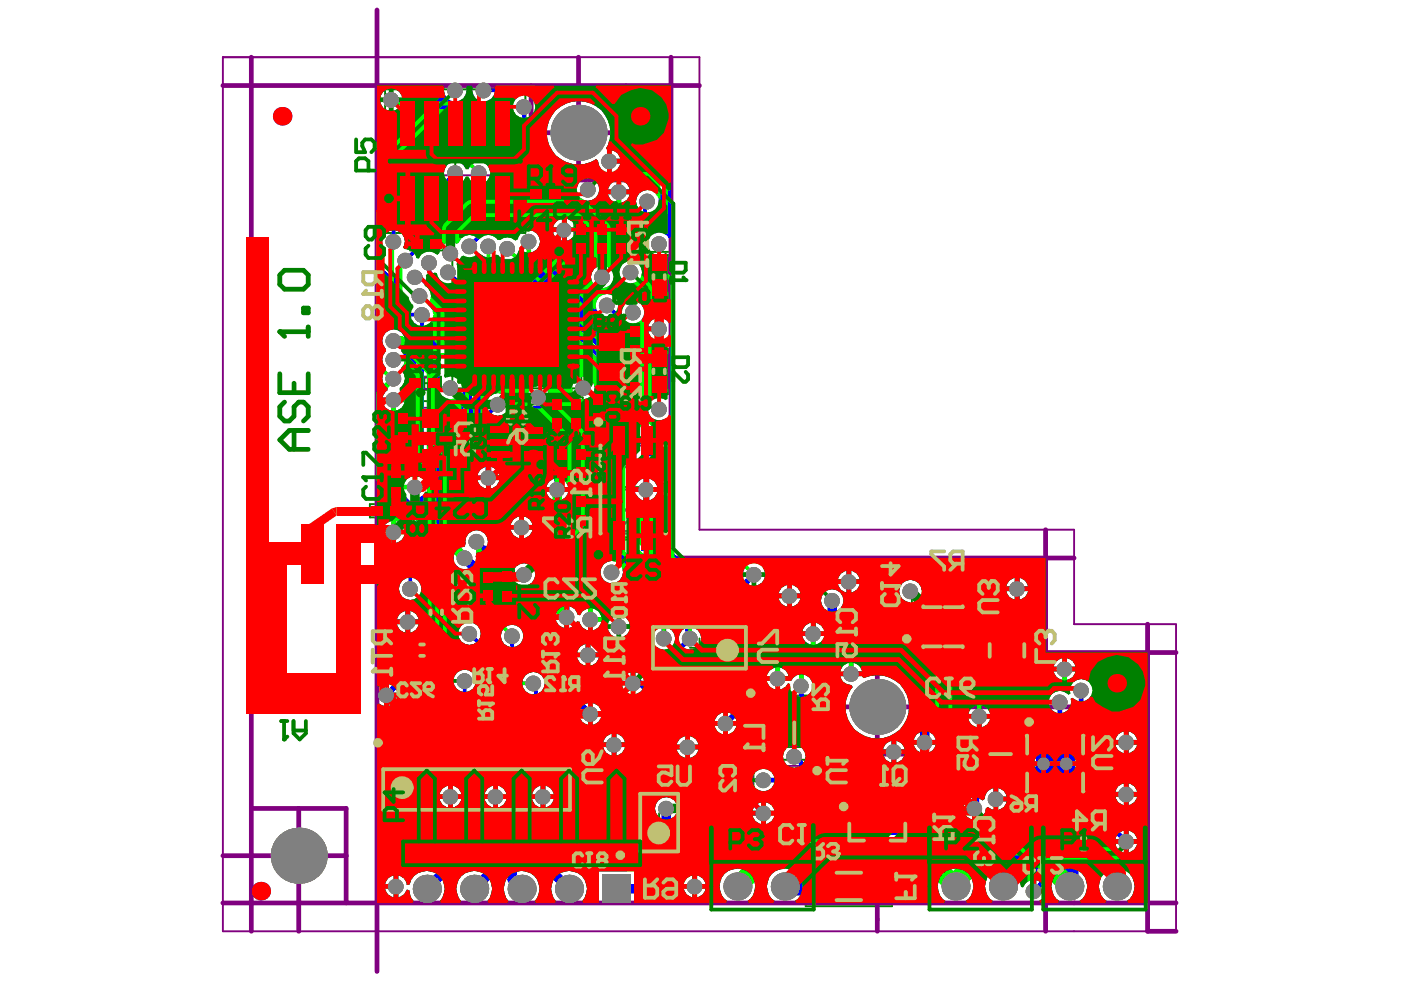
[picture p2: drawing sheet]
<svg xmlns="http://www.w3.org/2000/svg" width="287mm" height="202mm" viewBox="0 0 287 202" stroke-linecap="round" stroke-linejoin="round" font-family="sans-serif">
<g fill="none" stroke="#800080" stroke-width=".39">
<path d="M45.6 11.7h97.6v96.8h76.7v19.3h20.9v62.9h-195.2zM79.8 30.1h26.8v5.8h-26.8zM109.5 38.6h4.3v2.3h-4.3zM79.4 57.5h2.3v4.2h-2.3zM85.2 48.8h4.3v2.3h-4.3zM94.1 54.7h23.5v23.4h-23.5zM117.8 46.8h2.3v4.3h-2.3zM122.1 46.8h2.4v4.3h-2.4zM126 46.8h2.3v4.3h-2.3zM133 52.8h3.9v6.8h-3.9zM133.4 53.7h3.1v6h-3.1zM84.7 77.3h4.3v2.3h-4.3z"/>
<path d="M122.9 69.3h4.7v7.7h-4.7zM128.9 75.4h2.4v4.2h-2.4zM128.9 67.6h2.4v4.3h-2.4zM133 72.7h3.9v6.8h-3.9zM133.4 73.1h3.1v6h-3.1zM79.9 96.7h2.3v4.2h-2.3zM81.4 85.5h2.3v4.3h-2.3zM86.3 83.5h9.5v12.6h-9.5zM89.1 98.1h4.3v2.3h-4.3zM98.8 86.5h2.4v4.3h-2.4zM103.4 86.8h4.8v7.6h-4.8zM109 84.1h2.3v4.3h-2.3z"/>
<path d="M112.9 82.6h2.3v4.3h-2.3zM113.9 92.8h2.3v4.3h-2.3zM116.8 82.6h2.3v4.3h-2.3zM117.8 92.8h2.3v4.3h-2.3zM121.2 81.7h2.3v4.2h-2.3zM122.9 90.8h13.4v18.5h-13.4zM122.9 91.3h13.4M77 103.4h4.3v2.4h-4.3zM98.8 118h2.4v4.2h-2.4zM102.7 118h2.3v4.2h-2.3zM114.8 111.2h4.3v2.3h-4.3zM114.8 115.1h4.3v2.3h-4.3z"/>
<path d="M117.8 102.5h2.3v4.2h-2.3zM122.9 108.8h13.4M192.4 117.6h4.2v2.2h-4.2zM83.4 131.6h6v3.1h-6zM84.7 136.3h4.3v2.4h-4.3zM87.8 122.4h3.1v6h-3.1zM95.9 133.4h4.3v2.4h-4.3zM104.7 133.4h4.2v2.4h-4.2zM129.4 129.6h2.3v4.2h-2.3zM129.4 121.4h2.3v4.2h-2.3zM133.7 125h19v15.3h-19zM176.9 126.3h2.2v4.1h-2.2z"/>
<path d="M181.2 126.3h2.3v4.1h-2.3zM189 124.4h8.1v8h-8.1zM191.4 135.5h4.2v2.2h-4.2zM202.3 128.4h7.7v9.6h-7.7zM78.4 154.1h38.3v15.2h-38.3zM91.1 142.6h4.2v2.4h-4.2zM109.5 142.6h4.3v2.4h-4.3zM151.7 157.6h2.4v4.3h-2.4zM158.5 147.4h8.2v5.4h-8.2zM160 142.6h4.3v2.4h-4.3zM160.1 156.9h4v5.8h-4zM202.1 150.4h5.5v8.1h-5.5z"/>
<path d="M210.3 150.7h11.4v11.4h-11.4zM118.7 166.8h2.4v4.3h-2.4zM129 162.6h11.9v11.8h-11.9zM132.8 176.5h4.3v2.3h-4.3zM160 165.4h4.3v2.3h-4.3zM167.8 178.5h11.9v6h-11.9zM169.2 166.3h2.3v4.3h-2.3zM173.9 166.7h11.4v5.5h-11.4zM187.7 166.8h2.3v4.3h-2.3zM204.6 167.8h2.4v4.3h-2.4zM208.5 167.8h2.4v4.3h-2.4zM212.9 167.8h2.3v4.3h-2.3z"/>
<path d="M218.8 171.3h6v3.1h-6z"/>
</g>
<g fill="none" stroke="#008000" stroke-width=".39">
<path d="M78.8 18.3h28.8v29.4h-28.8zM91.3 33h3.8M93.2 31.1v3.8M108.2 38.4h6.8v2.7h-6.8zM110.5 39.8h2.3M111.6 38.6v2.3M79.2 56.2h2.7v6.8h-2.7zM79.4 59.6h2.3M80.6 58.5v2.3M84 48.6h6.8v2.7h-6.8zM86.2 49.9h2.3M87.4 48.8v2.3"/>
<path d="M92.6 53.2h26.4v26.3h-26.4zM117.6 45.6h2.7v6.8h-2.7zM117.8 49h2.3M118.9 47.8v2.3M121.9 45.6h2.7v6.8h-2.7zM122.1 49h2.4M123.3 47.8v2.3M125.8 45.6h2.7v6.8h-2.7zM126 49h2.3M127.2 47.8v2.3M132.4 51.6h5.1v9.3h-5.1zM133 56.2h3.9"/>
<path d="M133 52.3h3.9v8.9h-3.9zM133.4 56.7h3.1M134.9 54.3v4M83.5 77.1h6.8v2.7h-6.8zM85.7 78.5h2.4M86.9 77.3v2.3M103.9 66.4h3.9M105.8 64.5v3.8M122.3 67.8h5.8v10.7h-5.8zM123.3 73.2h3.9M125.2 71.2v3.9M128.7 66.4h2.7v6.8h-2.7z"/>
<path d="M128.7 74.1h2.7v6.8h-2.7zM128.9 77.5h2.4M128.9 69.8h2.4M130.1 68.6v2.3M130.1 76.4v2.3M132.4 71.4h5.1v9.3h-5.1zM133 76.1h3.9M133 71.6h3.9v8.9h-3.9zM134.9 74.1v3.9M79.7 95.4h2.7v6.8h-2.7zM79.9 98.8h2.3M81.1 97.6v2.4"/>
<path d="M81.2 84.3h2.7v6.8h-2.7zM81.4 87.7h2.3M82.5 86.5v2.3M84.9 82.2h12.3v15.2h-12.3zM87.9 97.9h6.8v2.7h-6.8zM90.1 99.3h2.3M91.3 98.1v2.3M98.6 85.3h2.8v6.7h-2.8zM98.8 88.6h2.4M100 87.5v2.3M102 85.5h7.6v10.2h-7.6zM103.9 90.6h3.9"/>
<path d="M105.8 88.6v3.9M108.8 82.8h2.7v6.8h-2.7zM109 86.2h2.3M110.2 85.1v2.3M112.7 81.4h2.7v6.8h-2.7zM112.9 84.8h2.3M113.7 91.5h2.7v6.8h-2.7zM113.9 94.9h2.3M114.1 83.6v2.3M115 93.8v2.3M116.6 81.4h2.7v6.8h-2.7zM116.8 84.8h2.3"/>
<path d="M117.6 91.5h2.7v6.8h-2.7zM117.8 94.9h2.3M118 83.6v2.3M118.9 93.8v2.3M121 80.4h2.7v6.8h-2.7zM121.2 83.8h2.3M121.5 89.5h16.2v21h-16.2zM121.5 90h16.2M122.3 82.6v2.4M127.7 99.8h3.8M129.4 97.8v4.4M75.7 103.3h6.8v2.7h-6.8z"/>
<path d="M78 104.6h2.3M79.1 103.4v2.4M98.6 116.7h2.8v6.8h-2.8zM100 118.9v2.4M102.5 116.7h2.7v6.8h-2.7zM103.9 118.9v2.4M113.6 111h6.8v2.7h-6.8zM113.6 114.9h6.8v2.7h-6.8zM115.8 116.2h2.3M115.8 112.4h2.3M117 111.2v2.3M117 115.1v2.3"/>
<path d="M117.6 101.2h2.7v6.8h-2.7zM117.8 104.6h2.3M118.9 103.4v2.4M121.5 110h16.2M127.7 100.3h3.8M133.3 119.5h19.8v26.3h-19.8zM191.1 117.4h6.8v2.6h-6.8zM193.4 118.7h2.2M194.5 117.6v2.2M81.9 131.2h9v3.9h-9zM83.5 136.2h6.8v2.7h-6.8zM84.8 133.2h3.2"/>
<path d="M85.7 137.5h2.4M86.4 131.6v3.1M86.9 136.3v2.4M87.4 121h3.9v8.9h-3.9zM87.8 125.4h3.1M89.3 123.9v3.1M94.7 133.3h6.7v2.7h-6.7zM96.9 134.6h2.3M98 133.4v2.4M98.8 120.1h2.4M102.7 120.1h2.3M103.4 133.3h6.8v2.7h-6.8z"/>
<path d="M105.6 134.6h2.4M106.8 133.4v2.4M129.2 120.1h2.7v6.8h-2.7zM129.2 128.3h2.7v6.8h-2.7zM129.4 123.5h2.3M129.4 131.7h2.3M130.6 122.3v2.3M130.6 130.5v2.4M141.2 132.7h3.9M143.2 130.7v3.9M176.7 124.9h2.6v6.9h-2.6zM176.9 128.4h2.2"/>
<path d="M178 127.3v2.2M181.1 124.9h2.6v6.9h-2.6zM181.2 128.4h2.3M182.4 127.3v2.2M186.7 122.1h12.6v12.6h-12.6zM190.1 135.3h6.9v2.6h-6.9zM191.1 128.4h3.8M192.4 136.6h2.2M193 126.5v3.8M193.6 135.5v2.2M201.8 127h8.7v12.5h-8.7zM204.3 133.3h3.7"/>
<path d="M206.2 131.3v3.8M77.5 147.2h40.2v29h-40.2zM89.8 142.4h6.8v2.8h-6.8zM92 143.8h2.4M93.2 142.6v2.4M97.6 159.8v3.8M108.2 142.4h6.8v2.8h-6.8zM110.5 143.8h2.3M111.6 142.6v2.4M151.5 156.4h2.8v6.8h-2.8zM151.7 159.8h2.4M152.9 158.6v2.3"/>
<path d="M157.3 147.2h10.6v5.8h-10.6zM158.6 155.6h6.9v8.3h-6.9zM158.7 142.4h6.8v2.8h-6.8zM160.2 159.8h3.8M160.7 150.1h3.8M161 143.8h2.3M162 157.8v3.9M162.1 142.6v2.4M162.6 148.2v3.8M201.9 149.1h5.8v10.7h-5.8zM202.9 154.4h3.9M204.8 152.5v3.9"/>
<path d="M208.9 149.3h14.2v14.1h-14.2zM214.1 156.4h3.8M216 154.4v3.9M95.6 161.7h3.9M118.5 165.6h2.8v6.7h-2.8zM118.7 169h2.4M119.9 167.8v2.3M124.2 162.2h21.5v12.6h-21.5zM131.5 176.3h6.8v2.7h-6.8zM133 168.5h3.9M133.8 177.7h2.3M134.9 166.5v3.9"/>
<path d="M134.9 176.5v2.3M158.7 165.2h6.8v2.7h-6.8zM161 166.5h2.3M162.1 165.4v2.3M164.9 177.5h17.7v8.1h-17.7zM169 165.1h2.7v6.8h-2.7zM169.2 168.5h2.3M170.4 167.3v2.3M172.9 162h13.4v14.9h-13.4zM173.8 179.6v3.9M177.7 169.4h3.8M179.6 167.5v3.9"/>
<path d="M187.5 165.6h2.7v6.7h-2.7zM187.7 169h2.3M188.8 167.8v2.3M204.4 166.5h2.8v6.8h-2.8zM204.6 169.9h2.4M205.8 168.8v2.3M208.3 166.5h2.7v6.8h-2.7zM208.5 169.9h2.4M209.7 168.8v2.3M212.7 166.5h2.7v6.8h-2.7zM212.9 169.9h2.3M214.1 168.8v2.3"/>
<path d="M217.4 170.9h8.9v3.9h-8.9zM220.3 172.8h3.1M221.8 171.3v3.1M171.8 181.5h3.9"/>
</g>
<g fill="#800080">
<path d="M133 78.6h3.9v.9h-3.9z" fill-rule="evenodd"/>
<path d="M133 52.8h3.9v.9h-3.9z" fill-rule="evenodd"/>
</g>
<g fill="none" stroke="#800080" stroke-width=".39">
<path d="M45.6 11.7h72.8"/>
<circle cx="83.5" cy="32.2" r="1.94"/>
<circle cx="114" cy="58.3" r="1.94"/>
<circle cx="104.6" cy="90.8" r="1.94"/>
<circle cx="126.7" cy="94.3" r="1.94"/>
<circle cx="126.7" cy="105.8" r="1.94"/>
<circle cx="149.1" cy="136.6" r="1.94"/>
<circle cx="192.6" cy="128.8" r="1.94"/>
<circle cx="82.1" cy="157.7" r="1.94"/>
<circle cx="213.9" cy="154.3" r="1.94"/>
<circle cx="132.6" cy="170.8" r="1.94"/>
</g>
<g fill="none" stroke="#800080" stroke-width=".97">
<path d="M45.6 17.5h97.6M51.5 11.7v179M77.2 2v197M108.7 17.5v19.4h19.4v-19.4M118.4 11.7v25.2M137.4 11.7v102.6M108.7 27.2h19.4M137.9 114.3h82M214.1 108.5v82.2M169.9 135.1h19.4v19.3h-19.4zM179.6 135.1v55.6M214.1 133.6h26.7"/>
<path d="M234.9 127.8v62.9h5.9M169.9 144.8h50M45.6 175.2h25.3M51.5 165.6h19.4v19.3M61.2 165.6v25.1M45.6 184.9h195.2"/>
</g>
<g fill="#00f">
<path d="M86.8 51.2l8.3-8.3 6.3-.1 .3 .4-5 5a2.35 2.35 0 0 0-2.8 1.5l-.4 .2a2.34 2.34 0 0 0-3.6 2l-.4 .3-.8-.5-.8-.2-.9 .2z"/>
<path d="M81.7 44.6l4.2-4.1h7.7l.2 .2v.2l-10.2 10.2-.8-.1-.3-.4a2.1 2.1 0 0 0-.8-3.1z"/>
<path d="M127.4 57.9l.4-.3a2.18 2.18 0 0 0 3.3-.7h.4l1.1 1.1v4.1l4.8 .1v3.8l-.5 .2-.3-.5-1.2-.6v2.3h-.5v.4h-2.2l.4 .9-.7 .3-2.3-2.3 .1-.5a2.28 2.28 0 0 0 1.7-2.3 2.28 2.28 0 0 0-1.8-2.2l-2.7-2.7zM133.3 65.7l-.6 1.2h1.8v-1.8z"/>
<path d="M77.2 17.5h13.5l.3 .4a2.31 2.31 0 0 0 2.2 2.9 2.31 2.31 0 0 0 2.2-2.9l.3-.4h.8l.3 .4a2.28 2.28 0 0 0 1.3 2.7 2.28 2.28 0 0 0 2.9-1h4.6l.2 .5a2.18 2.18 0 0 0 .3 3.7v7.8l-6.6 6.5h-.9v-.5a2.3 2.3 0 0 0 1.2-3.7 2.3 2.3 0 0 0-3.9 .7h-.6a2.26 2.26 0 0 0-2.7-1.4 2.26 2.26 0 0 0-1.6 2.6l-.3 .4-6.7 .1-.4 .2-5.9 6-.5-.2zM77.8 20.4a2.32 2.32 0 0 0 4.6 0 2.32 2.32 0 0 0-4.6 0z"/>
<path d="M94.5 52.5l.3-.1a2.32 2.32 0 0 0 3.1-.4h.3a2.44 2.44 0 0 0 3.3 .2l.5 .1a2.26 2.26 0 0 0 2.4 .9 2.26 2.26 0 0 0 1.7-1.8l.5-.3a2.31 2.31 0 0 0 3.5-.3 2.31 2.31 0 0 0-.9-3.4 2.31 2.31 0 0 0-3.2 1.6l-.5 .3a2.36 2.36 0 0 0-3.2-.1l-.5-.1-.2-.3-1-.6-.1-.5 10.7-10.6h7l.3 .4a2.3 2.3 0 0 0 .3 3 2.3 2.3 0 0 0 3.1 0 2.3 2.3 0 0 0 .3-3l.3-.4h2.5l.2 .5-.6 .8-.1 .4h4.4l-.1-.4-.7-.8 .2-.5h2.8l1.3 1.4-.1 .4a2.35 2.35 0 0 0-2 1.5 2.35 2.35 0 0 0 .6 2.5v.3l-5.6 5.4-.3 .9v5.1l-.4 .3a2.3 2.3 0 0 0-3 .3 2.3 2.3 0 0 0 0 3.1 2.3 2.3 0 0 0 3 .2l.4 .3 .1 1.1-.5 .4a2.29 2.29 0 0 0-2.7 2.3 2.29 2.29 0 0 0 2.9 2.1l6.4 6.3 .3 .3 1.1 .1v.5h-9.4l-14.6-14.6-.8-.3h-13.1l-.7-.7 .1-.6-.2-.8-.4-.7 .1-.5 .3-.2zM127.2 39.8v1.7a2.06 2.06 0 0 0 1.7-1.7zM124.5 39.8a2.06 2.06 0 0 0 1.7 1.7v-1.7zM116 44.8v1.8h1.8a2.06 2.06 0 0 0-1.8-1.8zM113.9 45.4l-.6 .8v.4h1.7v-1.8l-.4 .1zM116 47.5v1.8a2.06 2.06 0 0 0 1.8-1.8zM113.3 47.5v.5l.6 .7 .7 .6h.4v-1.8z"/>
<path d="M211.4 172.3l.5-.3 .4 .2v1.5h1.3v-1.8h.5v-.5h1.7v-3.2l.4-.2 1.2 1.2v1.3h-1v3l-.2 .9v4.7a3.5 3.5 0 0 0 .6 5.3l-.2 .5h-3.6l-.2-.5 .5-.2 .6-1.2h-2.3v-.5h-.5v-2.2a2.29 2.29 0 0 0-1.7 1.4l-.4-.1a4.8 4.8 0 0 0-1.1-2.7l-.1-.4 3.2-3 .3-.5zM214.5 172.3v1.4h1.3v-1.4zM212.1 180.3v1.7h1.8a2.06 2.06 0 0 0-1.8-1.7z"/>
<path d="M156.5 115.9h37.2l.6 .6-.2 .5h-1v3.4h2.8v4.2h-.7v.3h-1.7v6.9h1.7v.3h.8v1.4l-1.4 1.4h-2.5v3.4h1l.4 .4-.1 17.2-6.6 6.6h-1.7v-.3h-.7l-2.6-2.7-.6-.4-4.7-.1-.1-6.7-.4-.6-3.9-3.7v-8.3l.5-.1 .8 .5 .9 .2 .2 .4a6.5 6.5 0 0 0 .5 8.7 6.5 6.5 0 0 0 8.7 .4 6.5 6.5 0 0 0 1.3-8.6 6.5 6.5 0 0 0-8.1-2.3l-.4-.4h-2.2v-.5h-.5v-2.2l-1.2 .5h-.5v-11.9a2.29 2.29 0 0 0-.2-3.1 2.29 2.29 0 0 0-3.1 0 2.29 2.29 0 0 0-.2 3.1v3.6l-.5 .1-1.1-.6v4.5l1.1-.6 .5 .1v15.4h-5.6v5.4l-.4 .3-.4-.3v-5.4h-1.3v-1.4h5l-.1-3.6a2.31 2.31 0 0 0-.5-3.5 2.31 2.31 0 0 0-3.4 1h-2.7v-.4h-.5v-2.3l-1.1 .6-.4-.3-.1-8.9-4.7-4.7v-1.9l1.6-1.6a2.24 2.24 0 0 0 2.3-1 2.24 2.24 0 0 0-.1-2.6zM190.7 117v1.3h1.4v-1.3zM174.3 116.9v1.7h1.7a2.06 2.06 0 0 0-1.7-1.7zM172.1 117.5l-.6 1.1h1.8v-1.7zM190.7 119.2v1.2h1.4v-1.2zM174.3 119.6v1.8a2.06 2.06 0 0 0 1.7-1.8zM171.5 119.6a2.06 2.06 0 0 0 1.8 1.8v-1.8zM162.1 119.8v1.7h1.8a2.06 2.06 0 0 0-1.8-1.7zM160 120.4l-.6 1.1h1.8v-1.7zM176.3 124.5v5.3h3.4v-2.2h1v2.2h3.4v-.3l.3-.2a3.6 3.6 0 0 0 2.4 .4v.7h2v.4h.5v1.3h1.6v-.3h1.6v-6.9h-1.6v-.3h-.3v-1.1a4.1 4.1 0 0 0-1.9-2.6 2.33 2.33 0 0 0-2.4-2.2 2.33 2.33 0 0 0-2.2 2.3 2.33 2.33 0 0 0 2.1 2.4l.3 .3-.2 .5h-7.7l-.7 .1-.4 .2zM162.1 122.5v1.8a2.06 2.06 0 0 0 1.8-1.8zM159.4 122.5a2.06 2.06 0 0 0 1.8 1.8v-1.8zM164.8 128.1l-.5 1.2h1.7v-1.8zM164.3 130.3a2.06 2.06 0 0 0 1.7 1.7v-1.7zM186.8 131.3v.8h1.5v-.8zM182.9 130.7v1.5h1.2v-1.5zM180.7 130.7v1.5h1.2v-1.5zM178.5 130.7v1.5h1.2v-1.5zM176.3 130.7v1.5h1.3v-1.5zM189.7 134.9v1.3h1.4v-1.3zM174.7 135.8v1.7h1.8a2.06 2.06 0 0 0-1.8-1.7zM189.7 137.1v1.2h1.4v-1.2zM159.7 136.7v1.8h1.7a2.06 2.06 0 0 0-1.7-1.8zM189.8 149.8v1.7h1.7a2.06 2.06 0 0 0-1.7-1.7zM187.7 150.4l-.6 1.1h1.7v-1.7zM183.5 151.7v1.8h1.7a2.06 2.06 0 0 0-1.7-1.8zM181.3 152.3l-.5 1.2h1.7v-1.8zM189.8 152.5v1.8a2.06 2.06 0 0 0 1.7-1.8zM187.1 152.5a2.06 2.06 0 0 0 1.7 1.8v-1.8zM183.5 154.4v1.8a2.06 2.06 0 0 0 1.7-1.8zM180.8 154.4a2.06 2.06 0 0 0 1.7 1.8v-1.8z"/>
<path d="M196 114.3h18.1v19.3h20.8v51.3h-3.9l-.2-.5a3.6 3.6 0 0 0 .5-5.3 3.6 3.6 0 0 0-5.4 0 3.6 3.6 0 0 0 .6 5.3l-.2 .5h-5.1l-.2-.5a3.6 3.6 0 0 0 .6-5.3v-4.7l-.3-1.2v-2.7h-.8l-.1-2.6-2.1-2.2 .1-3.6h.5v-.5h1.3a1.3 1.3 0 0 0-.8-1.3l.1-.5h1.3v-2.9h-9.6v2.9h1.3l.1 .5a1.54 1.54 0 0 0-.8 1.8v1l-3 3.1h-3.7l-.2-.5 .6-.4 .6-1.2h-2.2v-.5h-.5v-2.2a2.2 2.2 0 0 0-1.9 2.2l-.4 .3-1.1-.6v4.5a2.2 2.2 0 0 0 1.8-2.2l.4-.3 .8 .5 .9 .2 .2 1.1v4.3h1.7v.5h.5v1.8h.9l.1 .5-3.2 3.2-.4 .6v.3a3.6 3.6 0 0 0-.5 6.1l-.2 .5h-5.1l-.2-.5a3.6 3.6 0 0 0 .6-5.3 3.6 3.6 0 0 0-5.4 0 3.6 3.6 0 0 0 .6 5.3l-.2 .5h-10.9v-8.5l5.7-.1a5.2 5.2 0 0 0 3.4-4 2.7 2.7 0 0 0-.9-2v-3.2l.4-.8v-.4l7-7 .7-1.2 .1-8.9 .4-.2 .8 .3v-4.4l-.8 .3-.4-.2v-4.5l1.4-1.4a3.5 3.5 0 0 0 .9-2.5l.3 .2v3.4h9.5v-4.5h-5.3l-3.8-3.7 .2-.5h8.9v-4.5h-11.7v-2h-.7v-5.1l-.2-.6v-1.9h-.7l-.3-.8-1.5-1.4zM208.7 118.4v1.7h1.8a2.06 2.06 0 0 0-1.8-1.7zM206.6 118.9l-.6 1.2h1.7v-1.7zM208.7 121.1v1.7a2.06 2.06 0 0 0 1.8-1.7zM206 121.1a2.06 2.06 0 0 0 1.7 1.7v-1.7zM218.4 134.8v1.7h1.8a2.06 2.06 0 0 0-1.8-1.7zM216.3 135.4l-.6 1.1h1.8v-1.7zM218.4 137.5v1.8a2.06 2.06 0 0 0 1.8-1.8zM215.7 137.5a2.06 2.06 0 0 0 1.8 1.8v-1.8zM201 147.2v1.7h.2l.4 .3v4.9h6.4v-5.2h3.8l.2 .5a2.48 2.48 0 0 0 .6 3.1l-.1 .5h-1.3v2.9h9.6v-2.9h-1.3l-.1-.5a1.54 1.54 0 0 0 .8-1.8v-3.9l2.3-2.5 .1-1 .4-.3 .2-.4 .5 .1 .6 1.1 1.4 1 1.9 .9h1.5l2.9-.9 1.5-1.5 .9-2.9a5.7 5.7 0 0 0-7.7-5.8l-2 1-1.4 1.9-.4 1.8-.4 .1a2.29 2.29 0 0 0-2.6 .2 2.29 2.29 0 0 0-.8 2.5l-.4 .2a2.29 2.29 0 0 0-3.4-.1 2.29 2.29 0 0 0 .4 3.4v1.3l-.5 .2-.7-.6-.4-.1-7.3 .1-2.4 2.2h-2l-.3-.4 .6-1.1zM201 144.5v1.7h1.7a2.06 2.06 0 0 0-1.7-1.7zM231 149.8v1.7h1.8a2.06 2.06 0 0 0-1.8-1.7zM228.9 150.4l-.6 1.1h1.8v-1.7zM231 152.5v1.8a2.06 2.06 0 0 0 1.8-1.8zM228.3 152.5a2.06 2.06 0 0 0 1.8 1.8v-1.8zM205.3 154.8v2.2h2.7v-2.2zM201.6 154.8v2.2h2.8v-2.2zM205.3 157.9v2.3h2.7v-2.3zM201.6 157.9v2.3h2.8v-2.3zM231 160.4v1.8h1.8a2.06 2.06 0 0 0-1.8-1.8zM228.9 161l-.6 1.2h1.8v-1.8zM204.4 161.4v1.8h1.7a2.06 2.06 0 0 0-1.7-1.8zM219.4 162.6v1.3a1.3 1.3 0 0 0 .8-1.3zM231 163.2v1.7a2.06 2.06 0 0 0 1.8-1.7zM228.3 163.2a2.06 2.06 0 0 0 1.8 1.7v-1.7zM197.8 163.9l-.5 1.2h1.7v-1.8zM197.3 166.1a2.06 2.06 0 0 0 1.7 1.7v-1.7zM231 170.1v1.8h1.8a2.06 2.06 0 0 0-1.8-1.8zM228.9 170.7l-.6 1.2h1.8v-1.8zM225.3 170.5v1.8h2v-1.8zM222.3 170.5v1.8h2v-1.8zM204.1 172.3v1.4h1.2v-1.4zM231 172.8v1.8a2.06 2.06 0 0 0 1.8-1.8zM228.3 172.8a2.06 2.06 0 0 0 1.8 1.8v-1.8zM225.3 173.3v1.9h2v-1.9zM222.3 173.3v1.9h2v-1.9z"/>
<path d="M109.6 17.5h27.8v31.1l-.5 .2a2.22 2.22 0 0 0-2.8-1l-.2-.5 2.4-2.5v-5.7l-3.9-4.1-.4-.2-5.1-.1-.3-.3 .4-.9h-2.3v-.5h-.4v-2.4l-.2-.2a6.5 6.5 0 0 0-3.5-9.3 6.5 6.5 0 0 0-8.6 5 6.5 6.5 0 0 0 6.4 7.6l1.3-.1 1.3-.4 1-.6 .4 .3 .2 1 .3 .5-.3 .3-12.4 .1-.3-.3a2.21 2.21 0 0 0 1.3-1.8v-12.5l-.1-.5-.3-.3-1.4-1.4zM127.2 19.5l-1.5 1.9-.5 2.4 .5 1.9 1 2 1.4 .9 2 1h1.4l3-1 1.4-1.4 1-2.9a5.7 5.7 0 0 0-7.8-5.8zM125.2 30.8v1.7h1.8a2.06 2.06 0 0 0-1.8-1.7z"/>
<path d="M94.6 59.5l.1-.2h12.6l15 14.9 10.3 .1v1.3h3.9v.9h-3.9v5h.9l.1 .5-.3 .2a2.31 2.31 0 0 0-.2 3 2.31 2.31 0 0 0 2.9 .6l.5 .2v28l1.4 1.6 .9 .3h13.4l.3 .4-.3 .5-.2 .9 .1 .4-1.1 1-.5-.1a1.99 1.99 0 0 0-2 2l.1 5.5a1.93 1.93 0 0 0 3.2 .6h.5l2.2 2.1v16.9l-3.7 3.7-.4-.3 .4-.9h-4.5v.2l-.4 .3-.8-.9-2.8-2.7 .3-.3 .1-.8v-4.8a1.94 1.94 0 0 0-1.9-1.9 1.94 1.94 0 0 0-2 1.9l.1 5.6 .6 .6 .5 1-.2 .5h-5.1l-4.6-4.7 .1-.4 1.1-.6 .5-1.2h-2.2v-.5h-.5v-2.2l-.9 .4-.3-.3v-7.5l.4-.4 .5 .2v5.4h3.5v-.6l6.5-.1 .5-.3 1.5-1.5a2.27 2.27 0 0 0 2.7-1.6 2.27 2.27 0 0 0-1.5-2.8v-1.4l.6-.7 .1-.8-.1-5.5a1.98 1.98 0 0 0-2.2-1.1 1.98 1.98 0 0 0-1.6 1.9v4.7l.1 .8 .6 .7v2.1l-.4 .6-.2 .8 .1 .5-.5 .4-.4-.2a2.38 2.38 0 0 0-.9-2.6v-1.6l.6-.7 .1-.8-.1-5.5a2.01 2.01 0 0 0-1.9-1.2 2.01 2.01 0 0 0-1.8 1.3h-1.8v-.6h-3.5v6.9l-.5 .2a2.27 2.27 0 0 0-3.4 .1 2.27 2.27 0 0 0 .6 3.4v10.6l.3 .9 8 7.7 8.9 .1 4.9 4.7 .2 .4 .3 .2 3.1 3v3.3h1.7v.5h.5v1.8h1.2v-1.6l.4-.2a2.32 2.32 0 0 0 2.9-.2l.3 .2v1.2h1.3v-1.2h.5v-.5h1.6v-3.8l.4-.2 .4 .2v5.5h.5v1.9h-2.2v3.5h5.2v-3.5l.4-.4h2.3v5.5h3.5v-3.3l.2-.2h1.8v1.7h3.7v-5.6h2.1l1.2 1.1-.2 .2a2.81 2.81 0 0 0 .4 3.2v1.1h3.8v-.2h1.9l.1 2.4-.8 .7h-4.8v-.2h-3.8v1.1a2.67 2.67 0 0 0-.7 2.6v10.4h-6.4v-7.2h-5.5v1.1h-2l-.6-.5a3.6 3.6 0 0 0-4.9 1.2 3.6 3.6 0 0 0 .9 4.9l-.2 .5h-5l-.2-.5 .5-.2a3.7 3.7 0 0 0 0-5.3 3.7 3.7 0 0 0-5.2 0 3.7 3.7 0 0 0-.1 5.3l.5 .2-.2 .5h-18.8v-1.1l7.8-.1 .5-.4 1.4-1.5 .5 .2 .6 1.2 1.1 .6v-4.5l-.7 .3-.4-.2v-.6l3.5-3.5 .4-.5 .1-.7a2.52 2.52 0 0 0 1.5-1.9l-.1-.6-.4-.6a1.79 1.79 0 0 0 0-2.4l.4-.7a1.98 1.98 0 0 0-.4-1.9 1.62 1.62 0 0 0 .5-1.8 1.62 1.62 0 0 0-1.5-1v-1.3l-.1-.7-.4-.6-23.8-23.7 .2-.5 .8-.1 .7-.5 .6-1.2h-2.2v-.5h-.5v-2.2l-1.2 .6-.5 .8-.2 .7-.4 .2-20.2-20.2 .2-.6 .4-.2 .5 .4 .5 .1h14.2v4.3h5.2v-1.8h.5v-.5h1.9v-2l7.9-.1v-7.4h-.6v-12.2h.6v-7.5h-4v7.5h.6v12.2h-.6v3.7l-1 1.1h-2.9v-.4h-7.6v.4h-13.2a2.38 2.38 0 0 0-2.3-2.4 2.38 2.38 0 0 0-2.5 2.3l.1 .3-.2 .8-.6 .1-.3-.4 .2-.2 .1-.7v-25.8l2.4-2.4 .4-.5 .1-9.4-.1-.7-.4-.6-2-1.8v-8.6l-.1-.7-.3-.6zM108.6 62.1v1.5h1.5a1.71 1.71 0 0 0-1.5-1.5zM102 62.6l-.5 1h1.5v-1.5zM101.5 64.5a2.05 2.05 0 0 0 2 1.7v.4a2.05 2.05 0 0 0-2 1.6h2v.5h.5v1.9a2.05 2.05 0 0 0 1.6-1.9h.4a2.05 2.05 0 0 0 1.7 1.9v-1.9h.4v-.5h2a2.05 2.05 0 0 0-2-1.6v-.4a2.05 2.05 0 0 0 2-1.7h-2v-.4h-.4v-2a2.05 2.05 0 0 0-1.7 2h-.4a2.05 2.05 0 0 0-1.6-2v2h-.5v.4zM108.6 69.2v1.4a1.71 1.71 0 0 0 1.5-1.4zM101.5 69.2a1.71 1.71 0 0 0 1.5 1.4v-1.4zM117.1 79.4a2.32 2.32 0 0 0 4.6 0 2.32 2.32 0 0 0-4.6 0zM108.5 79.7a2.34 2.34 0 0 0-.1 3.2v4.8h3.5v-4.8a2.33 2.33 0 0 0-.1-3.2 2.33 2.33 0 0 0-3.3 0zM132.8 86.5v3.3h1.5v-3.3zM130.3 86.5v3.3h1.5v-3.3zM110.7 88.6v1.4h1.2v-1.4zM108.4 88.6v1.4h1.3v-1.4zM100.3 81.2l-.5 .8-.2 .8 .1 .6-.6 .5-.3 .9-.6 .1v5.2h3.5v-4.7l.2-.2a2.32 2.32 0 0 0 2.2-3.3 2.32 2.32 0 0 0-3.8-.7zM100.5 91.1v1.3h1.2v-1.3zM98.2 91.1v1.3h1.3v-1.3zM132.8 90.8v3.2h1.5v-3.2zM130.3 90.8v3.2h1.5v-3.2zM100.5 95.6v1.8h1.7a2.06 2.06 0 0 0-1.7-1.8zM98.3 96.2l-.5 1.2h1.7v-1.8zM132.8 98v1.8h1.8a2.06 2.06 0 0 0-1.8-1.8zM130.7 98.6l-.6 .8-.1 .4h1.8v-1.8l-.5 .1zM114.6 98v1.8h1.7a2.06 2.06 0 0 0-1.7-1.8zM112.4 98.6l-.6 1.2h1.8v-1.8zM100.5 98.3v1.8a2.06 2.06 0 0 0 1.7-1.8zM97.8 98.3a2.06 2.06 0 0 0 1.7 1.8v-1.8zM132.8 100.7v1.8a2.06 2.06 0 0 0 1.8-1.8zM130 100.7a2.32 2.32 0 0 0 1.8 1.8v-1.8zM114.6 100.7v1.8a2.06 2.06 0 0 0 1.7-1.8zM111.8 100.7a2.06 2.06 0 0 0 1.8 1.8v-1.8zM107.3 105.8v1.7h1.7a2.06 2.06 0 0 0-1.7-1.7zM105.1 106.4l-.5 1.1h1.7v-1.7zM132.8 106.2v3.2h1.5v-3.2zM130.3 106.2v3.2h1.5v-3.2zM107.3 108.5v1.7a2.06 2.06 0 0 0 1.7-1.7zM104.6 108.5a2.06 2.06 0 0 0 1.7 1.7v-1.7zM132.8 110.3v3.3h1.5v-3.3zM130.3 110.3v3.3h1.5v-3.3zM119.4 116.7v1.3h1.4v-1.3zM122.9 117.2a2.35 2.35 0 0 0 4.7 0 2.35 2.35 0 0 0-4.7 0zM105 117.7a2.32 2.32 0 0 0 4.6 0 2.32 2.32 0 0 0-4.6 0zM146.1 119.1v3.8h1.5v-1.9a1.92 1.92 0 0 0-1.5-1.9zM144.3 119.6l-.5 .6-.1 2.7h1.4v-3.8h-.3zM114.4 124.7l-.6 1.2h1.7v-1.7zM121.3 124.6v1.8h1.8a2.06 2.06 0 0 0-1.8-1.8zM146.1 123.9v3.6a1.92 1.92 0 0 0 1.5-1.8v-1.8zM143.7 123.9v1.8a1.91 1.91 0 0 0 1.4 1.8v-3.6zM113.8 126.9a2.06 2.06 0 0 0 1.7 1.7v-1.7zM121.3 127.4v1.7a2.06 2.06 0 0 0 1.8-1.7zM116.5 124.2v4.4l1.2-.6 .4-.7 .5 .1a2.06 2.06 0 0 0 1.8 1.7v-4.5l-1.2 .6-.5 .8-.5-.1a2.06 2.06 0 0 0-1.7-1.7zM120.9 131.9v1.7h1.7a2.06 2.06 0 0 0-1.7-1.7zM130.1 137.7v1.7h1.7a2.06 2.06 0 0 0-1.7-1.7zM151 137.8v3.7h1.4v-1.9a1.92 1.92 0 0 0-1.4-1.8zM149.1 138.3l-.5 .6-.1 2.6h1.5v-3.7h-.3zM146.1 137.8v3.7h1.5v-1.9a1.92 1.92 0 0 0-1.5-1.8zM144.3 138.3l-.5 .6-.1 2.6h1.4v-3.7h-.3zM136.4 137.8v3.7h1.5v-1.9a1.92 1.92 0 0 0-1.5-1.8zM134.6 138.3l-.5 .6-.1 2.6h1.4v-3.7h-.3zM148.5 142.4l.1 2.8 .3 .2-.3 .4a2.35 2.35 0 0 0-2.3 1.9h4.5l-.4-.9 .2-.5a2 2 0 0 0 1.8-1.9v-2zM146.1 142.4v3.8a1.92 1.92 0 0 0 1.5-1.8v-2zM143.7 142.4v2a1.91 1.91 0 0 0 1.4 1.8v-3.8zM136.4 142.4v3.8a1.92 1.92 0 0 0 1.5-1.8v-2zM134 142.4v2a1.92 1.92 0 0 0 1.4 1.8v-3.8zM141.2 150.8v1.7h1.8a2.06 2.06 0 0 0-1.8-1.7zM139.1 151.3l-.6 1.2h1.8v-1.7zM141.2 153.5v1.7a2.06 2.06 0 0 0 1.8-1.7zM138.5 153.5a2.06 2.06 0 0 0 1.8 1.7v-1.7zM160.5 162.2v.7h1.1v-.7zM151.2 162.2v1.3h1.2v-1.3zM154.6 164.9l-.5 1.2h1.7v-1.8zM156.8 164.3v4.5l1.1-.6 1.8 .1v-3.5l-1.8 .1zM154.1 167a2.06 2.06 0 0 0 1.7 1.8v-1.8zM170.9 170.9v1.4h1.2v-1.4zM168.6 170.9v1.4h1.3v-1.4zM142.7 179.3v1.8h1.8a2.06 2.06 0 0 0-1.8-1.8zM142.7 182v1.8a2.06 2.06 0 0 0 1.8-1.8z"/>
<path d="M77.2 56.6l.5-.2 1.1 1.3v5.7h2.1l1.8 1.9a2.32 2.32 0 0 0 1.8 .3l.2 .5 .5 .3v26.6l-4 4-.3 .8 .1 3.9 .2 .4 1.6 1.5v3.7l-.5 .2-.9-.7-.3-.1v4.5l.3-.1 .9-.7 .5 .2v8a2.29 2.29 0 0 0-.6 3.5 2.29 2.29 0 0 0 3.5 0 2.29 2.29 0 0 0-.6-3.5v-15.4l-.2-.7 .2-.4 .7-.2 1-.7 .4 .1v18.7h-.2v4.9h4.4v.8l-.1 .2h-4.3l-.1 9.9h-1v-2.2h-4.9v1.9h2.1v1.5h1.8v.5h.5v1.8h5.3v-1.3l.3-.3 .1-.7v-1.5h.7v-4.7h-.2v-.7l.8-.5 1.4-1.3 .4 .3-.2 .3a2.28 2.28 0 0 0 .4 2.4 2.28 2.28 0 0 0 2.3 .7l.5 .5-.2 .4h-.4v3.4h2.2v11.5l-.7 .7-.1 .8v5.5a1.94 1.94 0 0 0 2 2 1.94 1.94 0 0 0 1.9-2v-5.5l-.1-.8-.6-.7v-11.5h.6v-3.4h-.9l-2.6-2.5a2.3 2.3 0 0 0-.8-2.5 2.3 2.3 0 0 0-2.7-.1l-.3-.3 .3-.4 .1-.7v-9.2l.5-.2 10.9 10.9-.3 .4-.3-.2a2.28 2.28 0 0 0-2.9 1.1 2.28 2.28 0 0 0 .9 3v.7h-.7v3.4h.7v11.5l-.7 .7-.1 .8 .1 6.3a1.98 1.98 0 0 0 2.2 1.1 1.98 1.98 0 0 0 1.6-1.9v-5.5l-.1-.8-.7-.7v-11.5h2.2v-3.4h-2.2v-.7a2.15 2.15 0 0 0 .8-3.1l.4-.3 15.1 15.1-.3 .4-.7-.3v1.7h1.8l-.3-.6 .4-.3 18 17.8v.6a1.67 1.67 0 0 0-1.6 1 1.67 1.67 0 0 0 .5 1.9 1.63 1.63 0 0 0 0 2.3l-.4 .7a1.98 1.98 0 0 0 .4 1.9 1.7 1.7 0 0 0 .3 2.6l.1 .5-1.9 1.8h-3.9v-2.4l3-2.8 .3-.6 .1-3.1 .4-.6a2.3 2.3 0 0 0-2.4-3.1 2.3 2.3 0 0 0-1.5 3.7v1.8l-2.8 2.8-.4 .6-.1 .6v2.4l-.4 .2-1.5-1.3 .1-.5a1.8 1.8 0 0 0 .3-2.7 1.63 1.63 0 0 0 0-2.3l.4-.7a1.98 1.98 0 0 0-.4-1.9l.4-.7h-6.3l.4 .8a1.63 1.63 0 0 0 0 2.3l-.4 .7-.1 1-.3 .4h-1.5l-.4-.4v-2.6h-3.5v1.8l-.2 .2h-1.4v-.9a1.94 1.94 0 0 0-1.9-2 1.94 1.94 0 0 0-2 2l.1 6.3a1.98 1.98 0 0 0 2.2 1.1 1.98 1.98 0 0 0 1.6-1.9v-1.1h3.1l1.1 .9 .6 .1h3.8l.7 1.3 2.5 2.7-.1 .4h-5.6v6.5h-3.2l-.2-.4a3.6 3.6 0 0 0 .5-4.4 3.6 3.6 0 0 0-4.2-1.6l-4-3.9v-6.8a1.98 1.98 0 0 0-2.2-1.1 1.98 1.98 0 0 0-1.5 1.9v5.5l.2 1.8 .4 .6 4.6 4.6-.2 .9 .2 1 .3 .9 .5 .6-.2 .4h-3.9l-.2-.4a3.7 3.7 0 0 0 .6-3.9 3.7 3.7 0 0 0-3.3-2.3l-.2-.1v-3.3l.2-.8-.1-6.3a1.98 1.98 0 0 0-2.2-1.1 1.98 1.98 0 0 0-1.6 1.9l.2 11.5a2.49 2.49 0 0 1 0 1.9l.5 1.9 .5 .6-.2 .4h-3.9l-.2-.4a4 4 0 0 0 .8-3.4l1-1.3 .1-.7v-4.2l.2-.8-.1-6.3a1.98 1.98 0 0 0-2.2-1.1 1.98 1.98 0 0 0-1.6 1.9v5.5l.2 .8v3.2l-.3 .3a3.7 3.7 0 0 0-4 1.8 3.7 3.7 0 0 0 .5 4.3l-.2 .4h-3.9l-.2-.4 .5-.6 .3-.9 .2-1-.2-.9 6.1-6.2 .1-6.3a1.94 1.94 0 0 0-2-2 1.94 1.94 0 0 0-1.9 2v5.1l-.5 .5-.5-.1-.1-6.3a1.98 1.98 0 0 0-2.2-1.1 1.98 1.98 0 0 0-1.6 1.9l.1 6.3 .5 .5 .6 .4 .8 .2 .1 .5-2.1 2-.9-.2a3.6 3.6 0 0 0-3.6 2.9h-.5l-.1-.5-.5-.8-1.2-.6v4.5l1.2-.6 .6-1 .5 .1 .4 1.6 .5 .6-.2 .4h-7.3v-40.6l.4-.2 1 .5v-4.5l-1 .5-.4-.2zM78.9 68.1a2.22 2.22 0 0 0 .1 3.3v.6a2.13 2.13 0 0 0 0 3.3v.6a2.22 2.22 0 0 0 .3 3.6v.4l-.4 .3-.6 1.2h4.5l-.6-1.2-.4-.3v-.4a2.22 2.22 0 0 0 .3-3.6v-.6a2.13 2.13 0 0 0 0-3.3v-.6a2.3 2.3 0 0 0 .1-3.3 2.3 2.3 0 0 0-3.3 0zM81.1 82.4v1.7a2.06 2.06 0 0 0 1.7-1.7zM78.3 82.4a2.06 2.06 0 0 0 1.8 1.7v-1.7zM78.9 107.3l-.6 1.2h1.8v-1.8zM78.3 109.4a2.06 2.06 0 0 0 1.8 1.8v-1.8zM84 125.1v1.8h1.7a2.06 2.06 0 0 0-1.7-1.8zM81.8 125.7l-.5 1.2h1.7v-1.8zM84 127.8v1.8a2.06 2.06 0 0 0 1.7-1.8zM81.3 127.8a2.06 2.06 0 0 0 1.7 1.8v-1.8zM83.9 130.8v1.9h2v-1.9zM81 130.8v1.9h1.9v-1.9zM94.3 132.9v1.2h1.3v-1.2zM109.2 132.9v1.2h1.4v-1.2zM94.3 135.1v1.2h1.3v-1.2zM109.2 135.1v1.2h1.4v-1.2zM83.1 138v1.3h1.4v-1.3zM79.6 140.1v1.8h1.8a2.06 2.06 0 0 0-1.8-1.8zM93.5 137.8a2.25 2.25 0 0 0 .5 3.6v.7h-2.3v3.4h2.3v2.3l-.7 .7-.1 .8v5.5a1.94 1.94 0 0 0 1.9 2 1.94 1.94 0 0 0 2-2v-5.5l-.1-.8-.7-.7v-2.3h.7v-3.4h-.7v-.7a2.3 2.3 0 0 0 .6-3.4 2.3 2.3 0 0 0-3.4-.2zM89.4 142.1v1.2h1.4v-1.2zM114.1 142.1v1.2h1.3v-1.2zM79.6 142.8v1.8a2.06 2.06 0 0 0 1.8-1.8zM89.4 144.3v1.2h1.4v-1.2zM114.1 144.3v1.2h1.3v-1.2zM107.6 138.3a2.27 2.27 0 0 0 .3 3.5v3.7h.6v2.3l-.6 .7-.1 .8v5.5a1.94 1.94 0 0 0 1.9 2 1.94 1.94 0 0 0 1.9-2v-5.5l-.1-.8-.6-.7v-2.3h2.2v-3.4h-2.2v-.5a2.33 2.33 0 0 0 0-3.3 2.33 2.33 0 0 0-3.3 0zM119.2 144.6l-.6 1.1h1.8v-1.7zM121.3 146.7v1.7a2.06 2.06 0 0 0 1.8-1.7zM118.6 146.7a2.06 2.06 0 0 0 1.8 1.7v-1.7zM115 147.5v4.1h1.5v-2.3a1.92 1.92 0 0 0-1.5-1.8zM113.2 148l-.5 .5-.1 3.1h1.5v-4.1zM126.2 150.3v1.7h1.7a2.06 2.06 0 0 0-1.7-1.7zM124.1 150.9l-.6 1.1h1.7v-1.7zM126.2 153v1.7a2.06 2.06 0 0 0 1.7-1.7zM123.5 153a2.06 2.06 0 0 0 1.7 1.7v-1.7zM115 152.6v4.1a1.92 1.92 0 0 0 1.5-1.9v-2.2zM112.6 152.6v2.2a1.92 1.92 0 0 0 1.5 1.9v-4.1zM88.9 148l-.5 .5-.1 .8v5.5a1.94 1.94 0 0 0 2 2 1.94 1.94 0 0 0 1.9-2v-5.5a1.95 1.95 0 0 0-1.2-1.7 1.95 1.95 0 0 0-2.1 .4zM84.1 148l-.5 .5-.1 .8v5.5a1.94 1.94 0 0 0 1.9 2 1.94 1.94 0 0 0 2-2v-5.5a1.95 1.95 0 0 0-1.2-1.7 1.95 1.95 0 0 0-2.1 .4zM79.2 148l-.5 .5-.1 .8v5.5a1.94 1.94 0 0 0 2 2 1.94 1.94 0 0 0 1.9-2v-5.5a1.95 1.95 0 0 0-1.2-1.7 1.95 1.95 0 0 0-2.1 .4zM111.6 160.9v1.8h1.8a2.06 2.06 0 0 0-1.8-1.8zM109.5 161.5l-.6 1.2h1.8v-1.8zM101.9 160.9v1.8h1.8a2.06 2.06 0 0 0-1.8-1.8zM99.8 161.5l-.6 1.2h1.8v-1.8zM92.7 160.9v1.8h1.8a2.06 2.06 0 0 0-1.8-1.8zM90.6 161.5l-.6 1.2h1.7v-1.8zM127.5 163.2v1.1h2.7a1.59 1.59 0 0 0-1.6-1.1zM124.3 163.6l-.4 .7h2.6v-1.1l-1.8 .1zM111.6 163.6v1.8a2.06 2.06 0 0 0 1.8-1.8zM108.9 163.6a2.06 2.06 0 0 0 1.8 1.8v-1.8zM101.9 163.6v1.8a2.06 2.06 0 0 0 1.8-1.8zM99.2 163.6a2.06 2.06 0 0 0 1.8 1.8v-1.8zM92.7 163.6v1.8a2.06 2.06 0 0 0 1.8-1.8zM90 163.6a2.06 2.06 0 0 0 1.7 1.8v-1.8zM120.4 165.2v1.3h1.2v-1.3zM118.1 165.2v1.3h1.3v-1.3zM84.1 167.2l-.5 .6-.1 .8v5.5a1.94 1.94 0 0 0 1.9 1.9 1.94 1.94 0 0 0 2-1.9v-5.5a1.89 1.89 0 0 0-1.2-1.9 1.89 1.89 0 0 0-2.1 .5zM79.2 167.2l-.5 .6-.1 .8v5.5a1.94 1.94 0 0 0 2 1.9 1.94 1.94 0 0 0 1.9-1.9v-5.5a1.89 1.89 0 0 0-1.2-1.9 1.89 1.89 0 0 0-2.1 .5zM79.4 179.9l-.6 1.2h1.8v-1.8zM78.8 182a2.06 2.06 0 0 0 1.8 1.8v-1.8z"/>
</g>
<path d="M83.4 136l1.5 1.5v2.9h-3.8M88.3 143.8h3" fill="none" stroke="#00f" stroke-width="1.2"/>
<path d="M93.2 35.4l-1.9 2M87.9 53.8v1.8M80.6 61.5l2.9 3M90.3 61.1v1.9M82 97.8v3.4l2 2" fill="none" stroke="#00f" stroke-width=".78"/>
<path d="M90.3 67.4l-1.3 1.2M91.9 115.6l1.3 1.3M89 122.1l.3 .3M89.3 137l-.5 .5M89.3 128.4h1.9" fill="none" stroke="#00f" stroke-width="1.9"/>
<circle cx="95.1" cy="143.8" r=".39" fill="#00f"/>
<path d="M126.2 59.5l3.4 3.4v1.1M134.9 49.9v3.8M134.9 58.6v1.1M137 70.3l.7 .6M100 84.8v1.9M110.2 81.4v2.9M137.7 113.6l1.1 1.2M196.4 117v1.7M96.1 129.8l3.9 3.8M126.7 128.3h2.4l1.5 1.5" fill="none" stroke="#00f" stroke-width=".78"/>
<path d="M115 112.4v3.8M118.9 112.4h5.4M150.5 121.5v1.9M113.6 143.8l1 1M118.4 143.3v.5l2.5 2.4M143.4 148.4l.8 .7" fill="none" stroke="#00f" stroke-width="1.2"/>
<path d="M134.2 121.5l1.7 1.9M185.4 128.3l.1 .1M197.3 130.8l.5 .6M158.2 156.2l.9 .8M160.2 143.8l-.6 .7M119.9 170.9l-.5 .4M153.8 162.6l-.9-.9v1.5M160 161.7l-.9 .9M160.2 166.5v1.5l2.4 2.4M200 169.9l1.9 2M209.7 167v1h-3.9" fill="none" stroke="#00f" stroke-width=".97"/>
<path d="M188.8 123.5v2.4M189.3 131.7v.2M191.6 136.6l-2.3 2.4M193 128.4v4.5M197.8 131.4h1.4M119.9 170.9l1.4 1.4M136.9 177.7h2.4M138.8 178.6v1.5M142.9 161.9v2.7M165.1 162.7h5.3M180.6 160.7l2.6 2.6M209.7 174.3l-4.4 4.3" fill="none" stroke="#00f" stroke-width="1.9"/>
<circle cx="209.7" cy="168" r=".49" fill="#00f"/>
<path d="M205.4 137.6h.8" fill="none" stroke="#00f" stroke-width=".97"/>
<path d="M205.7 128.4l.5 .4" fill="none" stroke="#00f" stroke-width="1.9"/>
<circle cx="214.1" cy="168" r=".49" fill="#00f"/>
<path d="M214.1 147.7l.9 .9M213.1 162.1v1.5M214.1 166.1v1.9M215 162.1v3M230.6 172.3l-2.5-2.4h-.9v2.4l-.5 .5" fill="none" stroke="#00f" stroke-width=".97"/>
<path d="M83.4 133.2v2.8M91.3 139.3v4.5" fill="none" stroke="#00f" stroke-width="1.2"/>
<path d="M84.9 56.8l.3 .2M90.3 63v4.4M93.2 61v9.3M92.7 110.8l-.8 .9v3.9M93.2 116.9v9.5l-2 2M89.3 128.4v8.6M95.1 171.3v3M100 171.3v7.8l-2.9 2.9" fill="none" stroke="#00f" stroke-width="1.9"/>
<path d="M85.4 39.3l-4.8 4.8M87.9 55.6l5.3 5.4M95.1 139.4v12.7" fill="none" stroke="#00f" stroke-width=".78"/>
<circle cx="100" cy="134.6" r=".39" fill="#00f"/>
<path d="M100 90.6v7.2M97.6 110.9l1.4 1.5M95.9 134.6h.2" fill="none" stroke="#00f" stroke-width="1.2"/>
<path d="M94.7 41.7h6.3M100 133.6v1" fill="none" stroke="#00f" stroke-width=".78"/>
<path d="M104.8 171.3v8.8l2 1.9" fill="none" stroke="#00f" stroke-width="1.9"/>
<circle cx="104.8" cy="134.6" r=".39" fill="#00f"/>
<path d="M104.8 130.3v4.3" fill="none" stroke="#00f" stroke-width=".78"/>
<circle cx="104.8" cy="134.6" r=".39" fill="#00f"/>
<g fill="none" stroke="#00f" stroke-width=".78">
<path d="M107.3 21.9v10.1M135.2 39.6v4.7M77.9 43.9v11.2M80.6 44.1v5.4M132 47.5v8.2M132.5 41.2l-.5 .5v1.9l-5.8 5.9v10M83.5 64.5h2.9M134.9 79.1v4.7M137.7 70.9v42.7M84 103.2v17.4M100 134.6v17.5M104.8 134.6v17.5"/>
<path d="M126.7 128.3v12.6"/>
</g>
<g fill="none" stroke="#00f" stroke-width="1.2">
<path d="M114.1 74.6v25.7M126.7 90.3v19.5M132.3 90.3v19.5M118.9 116.2v2.4M154.4 117.7l-3.9 3.8M116 121.5v4.9M140 134.6l-4.1 4.1v3.3M145.6 123.4v18.6M145.6 134.1l-.5 .5M150.5 139v7.2M114.6 144.8v16.9M159.1 157l.9 .8"/>
<path d="M122.2 164.8l-2.3 2.2M217 162.1v4.4"/>
</g>
<g fill="none" stroke="#00f" stroke-width="1.9">
<path d="M89 68.6v53.5M95.6 72.7v8.7M92.7 84.3v26.5M192.6 120l.4 .4v8M170.4 123v25.6M178.6 125.9l-.6 .6M189.3 131.9l2.3 2.3M189.3 139v13M191.6 134.2v2.4M193 132.9l-1.4 1.3M197.8 131.4v2.8M174.7 153v7.7"/>
<path d="M114.6 171.3h4.8M127 172.3v1.8l3.6 3.6M136.4 165.6v3.8M142.9 172.3v1.8M205.3 178.6v2.9M209.7 171.9v2.4M138.8 180.1l-1.9 1.9"/>
</g>
<g fill="none" stroke="#00f" stroke-width=".97">
<path d="M196.4 118.7l.9 .8v6.4M130.6 125.4v4.4M135.9 123.4v7.3M185.4 125.9v2.4M153.8 157l-.9 .8M159.6 144.5v5.6l-1.4 1.3M207.3 147.7l-2.5 2.4v1.3M213.7 156.4l-1.1 1M215 148.6v2.1M217 143.8v6.9M221.3 141.4v2.4M160.2 161.9v4.6"/>
<path d="M183.2 163.3v1.9M200 162.3v7.6M214.1 171.9v8.2l-2.5 2.4M215 165.1l-.9 1M219.9 164.1v2M227.2 166.1v3.8"/>
</g>
<path d="M158.2 151.4v4.8M165.6 150.1l2.8 2.8v4.9" fill="none" stroke="#00f" stroke-width="3"/>
<path d="M168.4 157.8l-1.9 2M219.9 166.1l4.9 4.9v1.8" fill="none" stroke="#00f" stroke-width="1.6"/>
<circle cx="109.7" cy="143.8" r=".39" fill="#00f"/>
<g fill="none" stroke="#00f" stroke-width="1.2">
<path d="M108.1 68.7l6 5.9M110.2 88.2l-2.4 2.4h-7.8M99 112.4h16M118.9 118.6l-2.9 2.9M126.7 109.8l-2.4 2.6M95.9 134.6l-4.6 4.7M108.7 134.6h1l8.7 8.7M130.6 139.4l2.5 2.6h2.8M140 134.6h5.1M145.6 134.1l4.9 4.9M150.5 123.4l5.3 5.3v18l-7.1 7.1M81.1 140.4l-2 1.9"/>
<path d="M84.9 140.4l3.4 3.4M113.6 143.8h4.8M150.5 146.2l-2 2M114.6 161.7l5.3 5.3M122.2 164.8h4.8"/>
</g>
<g fill="none" stroke="#00f" stroke-width=".78">
<path d="M99 18.5h9.2l1.8 1.7v12.5l-9 9M91.3 37.4h-6.8l-6.6 6.5M107.3 32l-7.3 7.3h-14.6M135.2 39.6l-3.7-3.7h-20.8l-14.6 14.5M77.9 55.1l2.7 2.6M85.2 57h1l4.1 4.1M91.7 55.7l2.5 2.5h13.6l14.9 14.9h12.2M94.7 41.7l-11.7 11.6M132 55.7l2.9 2.9M135.2 44.3l-3.2 3.2M86.4 64.5v29l-4.4 4.3M124.3 62.5l7.7 7.8h5"/>
<path d="M101.9 82.8l-1.9 2M138.8 114.8h55.4l2.2 2.2M109.7 140.4v11.7M126.7 140.9l7.6 7.5h9.1"/>
</g>
<g fill="none" stroke="#00f" stroke-width="1.9">
<path d="M93.2 70.3l2.4 2.4M95.6 81.4l-2.9 2.9M95.1 114.3l47.8 47.6M178.6 125.9h10.2M178.6 130.8h10.2M186.4 121.1l2.4 2.4M197.3 128.4h8.4M197.8 134.2l-2.4 2.4M199.2 131.4l6.2 6.2M170.4 148.6l4.3 4.4M95.1 174.3l-7.7 7.7M109.7 171.3v3.9l6.8 6.8"/>
<path d="M121.3 172.3h5.7M136.4 169.4l-3.4 3.4v4.9h-2.4M142.9 174.1l-3.6 3.6M180.6 160.7h-8.3l-1.9 2M126.2 182h10.7"/>
</g>
<g fill="none" stroke="#00f" stroke-width=".97">
<path d="M130.6 121.5h3.6M140.8 123.4v6.9l.4 .4-2.9 2.9h-7.7M185.5 128.4h3.3M140.8 142v3.7l2.6 2.7M144.2 149.1l8.7 8.7M153.8 157h5.3M156.3 159.8h3.7M162.6 154.9l1.6 1.6v1.3M164.1 140.4v3.4M164.2 159.8h2.3M207.3 147.7h6.8M212.6 157.4h-7.8l-4.8 4.9"/>
<path d="M218.3 156.4v.9l8.9 8.8M221.3 143.8l-2.4 2.4v4.5M152.9 163.2l3.4 3.3M153.8 162.6h5.3M162.6 170.4h7.8M165.1 162.7l-.9-1-.1 4.8M176 165.2h-4.2l-1.4 1.3M201.9 171.9h3.9M213.1 163.6l-3.4 3.4M214.1 168l-3.9 3.9h-.5M218.9 162.1v1.1l1 .9M224.8 172.8h1.9"/>
</g>
<path d="M198.2 136.8l-2.1 2.2v18l-8.2 8.2M179.7 173.8v7.7M183.2 165.2h4.7M187.9 165.2l.4 .4M188.8 172.3l-1.3 1.4h-7.9M218.9 174.4v7.1M160.7 181.5h7.1" fill="none" stroke="#00f" stroke-width="3.8"/>
<path d="M217 166.5l1.9 2v5.9" fill="none" stroke="#00f" stroke-width="1.6"/>
<g fill="#808080">
<circle cx="218.3" cy="156.4" r="1.31"/>
<circle cx="213.6" cy="156.4" r="1.31"/>
<circle cx="108.1" cy="64.1" r="1.31"/>
<circle cx="108.1" cy="68.8" r="1.31"/>
<circle cx="103.4" cy="64.1" r="1.31"/>
<circle cx="103.4" cy="68.8" r="1.31"/>
<circle cx="80.5" cy="109" r="1.6"/>
<circle cx="116" cy="126.4" r="1.6"/>
<circle cx="120.8" cy="146.3" r="1.6"/>
<circle cx="129.6" cy="140" r="1.6"/>
<circle cx="148.5" cy="148.2" r="1.6"/>
<circle cx="126.6" cy="128.4" r="1.6"/>
<circle cx="104.8" cy="130.3" r="1.6"/>
<circle cx="109.2" cy="140" r="1.6"/>
<circle cx="96.1" cy="129.8" r="1.6"/>
<circle cx="83.9" cy="120.6" r="1.6"/>
<circle cx="95.1" cy="139.5" r="1.6"/>
<circle cx="79.1" cy="142.4" r="1.6"/>
<circle cx="97.5" cy="110.9" r="1.6"/>
<circle cx="95.1" cy="114.3" r="1.6"/>
<circle cx="125.2" cy="117.2" r="1.6"/>
<circle cx="186.3" cy="121.1" r="1.6"/>
<circle cx="141.2" cy="130.8" r="1.6"/>
<circle cx="135.9" cy="130.8" r="1.6"/>
<circle cx="221.3" cy="141.4" r="1.6"/>
<circle cx="216.9" cy="143.8" r="1.6"/>
<circle cx="156.3" cy="166.6" r="1.6"/>
<circle cx="189.3" cy="152.1" r="1.6"/>
<circle cx="170.3" cy="123" r="1.6"/>
<circle cx="136.3" cy="165.6" r="1.6"/>
<circle cx="107.2" cy="117.7" r="1.6"/>
<circle cx="154.3" cy="117.7" r="1.6"/>
<circle cx="132.2" cy="100.3" r="1.58"/>
<circle cx="107.2" cy="21.9" r="1.6"/>
<circle cx="129.1" cy="55.8" r="1.6"/>
<circle cx="132.5" cy="41.3" r="1.6"/>
<circle cx="134.9" cy="83.9" r="1.6"/>
<circle cx="134.9" cy="50" r="1.6"/>
<circle cx="120.3" cy="38.9" r="1.6"/>
<circle cx="199.5" cy="165.6" r="1.6"/>
<circle cx="230.5" cy="172.4" r="1.6"/>
<circle cx="211.6" cy="182.6" r="1.6"/>
<circle cx="134.9" cy="67.4" r="1.6"/>
<circle cx="124.2" cy="62.6" r="1.6"/>
<circle cx="129.6" cy="64" r="1.6"/>
<circle cx="99.9" cy="50.5" r="1.6"/>
<circle cx="96.1" cy="50.5" r="1.6"/>
<circle cx="103.8" cy="51" r="1.6"/>
<circle cx="108.2" cy="49.5" r="1.6"/>
<circle cx="123.2" cy="56.8" r="1.6"/>
<circle cx="115.4" cy="47.1" r="1.55"/>
<circle cx="80.5" cy="81.9" r="1.6"/>
<circle cx="84.9" cy="99.8" r="1.6"/>
<circle cx="99.9" cy="97.9" r="1.6"/>
<circle cx="114" cy="100.3" r="1.6"/>
<circle cx="119.4" cy="79.5" r="1.6"/>
<circle cx="101.9" cy="82.9" r="1.6"/>
<circle cx="110.1" cy="81.4" r="1.6"/>
<circle cx="98" cy="35.5" r="1.6"/>
<circle cx="93.1" cy="35.5" r="1.6"/>
<circle cx="80" cy="20.5" r="1.6"/>
<circle cx="93.1" cy="18.5" r="1.6"/>
<circle cx="99" cy="18.5" r="1.6"/>
<circle cx="92.2" cy="51.9" r="1.6"/>
<circle cx="91.7" cy="55.8" r="1.6"/>
<circle cx="87.8" cy="53.9" r="1.6"/>
<circle cx="84.9" cy="56.8" r="1.57"/>
<circle cx="80.5" cy="49.5" r="1.6"/>
<circle cx="85.9" cy="60.6" r="1.6"/>
<circle cx="83" cy="53.4" r="1.6"/>
<circle cx="86.4" cy="64.5" r="1.6"/>
<circle cx="80.5" cy="69.8" r="1.6"/>
<circle cx="80.5" cy="73.7" r="1.6"/>
<circle cx="80.5" cy="77.6" r="1.6"/>
<circle cx="92.2" cy="79.5" r="1.6"/>
<circle cx="164" cy="140.5" r="1.55"/>
<circle cx="162.6" cy="155" r="1.6"/>
<circle cx="156.3" cy="159.8" r="1.6"/>
<circle cx="124.7" cy="33.1" r="1.6"/>
<circle cx="126.6" cy="39.3" r="1.6"/>
<circle cx="106.7" cy="108" r="1.6"/>
<circle cx="83.4" cy="127.4" r="1.6"/>
<circle cx="120.8" cy="126.9" r="1.6"/>
<circle cx="81" cy="181.6" r="1.6"/>
<circle cx="125.7" cy="152.6" r="1.6"/>
<circle cx="120.3" cy="134.2" r="1.6"/>
<circle cx="140.7" cy="153" r="1.6"/>
<circle cx="101.4" cy="163.2" r="1.6"/>
<circle cx="92.2" cy="163.2" r="1.6"/>
<circle cx="111.1" cy="163.2" r="1.6"/>
<circle cx="142.2" cy="181.6" r="1.6"/>
<circle cx="161.6" cy="122.1" r="1.6"/>
<circle cx="173.7" cy="119.2" r="1.6"/>
<circle cx="208.2" cy="120.6" r="1.6"/>
<circle cx="230.5" cy="162.7" r="1.6"/>
<circle cx="230.5" cy="152.1" r="1.6"/>
<circle cx="217.9" cy="137.1" r="1.6"/>
<circle cx="203.8" cy="163.7" r="1.6"/>
<circle cx="182.9" cy="154" r="1.6"/>
<circle cx="200.4" cy="146.8" r="1.6"/>
<circle cx="159.2" cy="139" r="1.6"/>
<circle cx="174.2" cy="138" r="1.6"/>
<circle cx="166.4" cy="129.8" r="1.6"/>
<circle cx="97.1" cy="182" r="2.86"/>
<circle cx="106.8" cy="182" r="2.86"/>
<circle cx="160.7" cy="181.5" r="2.86"/>
<circle cx="87.4" cy="182" r="2.86"/>
<circle cx="116.5" cy="182" r="2.86"/>
<circle cx="195.6" cy="181.5" r="2.86"/>
<circle cx="205.3" cy="181.5" r="2.86"/>
<circle cx="218.9" cy="181.5" r="2.86"/>
<circle cx="228.6" cy="181.5" r="2.86"/>
<circle cx="61.2" cy="175.2" r="5.7"/>
<circle cx="118.4" cy="27.2" r="5.7"/>
<circle cx="151" cy="181.5" r="2.86"/>
<circle cx="179.6" cy="144.8" r="5.7"/>
</g>
<path d="M123.3 179.1h5.8v5.8h-5.8z" fill-rule="evenodd" fill="#808080"/>
<g fill="#00f">
<path d="M83.8 136.5h2.3v2h-2.3z" fill-rule="evenodd"/>
<path d="M79.6 60.5h1.9v2.2h-1.9z" fill-rule="evenodd"/>
<path d="M90.1 142.8h2.3v2h-2.3z" fill-rule="evenodd"/>
<path d="M87.7 136.5h2.3v2h-2.3z" fill-rule="evenodd"/>
<path d="M87.8 120.8h3.1v3.4h-3.1z" fill-rule="evenodd"/>
<path d="M99 89.5h2v2.2h-2z" fill-rule="evenodd"/>
<path d="M99 85.5h2v2.3h-2z" fill-rule="evenodd"/>
<path d="M112.4 142.8h2.3v2h-2.3z" fill-rule="evenodd"/>
<path d="M113.9 115.3h2.3v1.9h-2.3z" fill-rule="evenodd"/>
<path d="M113.9 111.4h2.3v1.9h-2.3z" fill-rule="evenodd"/>
<path d="M118.9 169.7h2v2.3h-2z" fill-rule="evenodd"/>
<path d="M118.9 166h2v2.2h-2z" fill-rule="evenodd"/>
<path d="M117.8 115.3h2.3v1.9h-2.3z" fill-rule="evenodd"/>
<path d="M117.8 111.4h2.3v1.9h-2.3z" fill-rule="evenodd"/>
<path d="M129.6 128.7h1.9v2.2h-1.9z" fill-rule="evenodd"/>
<path d="M129.6 120.4h1.9v2.2h-1.9z" fill-rule="evenodd"/>
<path d="M129.6 124.4h1.9v2.2h-1.9z" fill-rule="evenodd"/>
<path d="M135.7 176.7h2.3v1.9h-2.3z" fill-rule="evenodd"/>
</g>
<path d="M135.9 121v4.7" fill="none" stroke="#00f" stroke-width="2.3"/>
<g fill="#00f">
<path d="M133.4 58.1h3.1v3.4h-3.1z" fill-rule="evenodd"/>
<path d="M133.4 52h3.1v3.4h-3.1z" fill-rule="evenodd"/>
</g>
<path d="M145.6 121v4.7" fill="none" stroke="#00f" stroke-width="2.3"/>
<path d="M151.9 160.6h2v2.3h-2z" fill-rule="evenodd" fill="#00f"/>
<path d="M150.5 121v4.7" fill="none" stroke="#00f" stroke-width="2.3"/>
<g fill="#00f">
<path d="M159 165.6h2.3v1.9h-2.3z" fill-rule="evenodd"/>
<path d="M159 161.2h2v1h-2z" fill-rule="evenodd"/>
<path d="M159 159.3h2v1h-2z" fill-rule="evenodd"/>
<path d="M159 142.8h2.3v2h-2.3z" fill-rule="evenodd"/>
<path d="M169.4 169.3h1.9v2.3h-1.9z" fill-rule="evenodd"/>
<path d="M177.2 129.1h1.8v2.3h-1.8z" fill-rule="evenodd"/>
<path d="M181.5 129.1h1.9v2.3h-1.9z" fill-rule="evenodd"/>
<path d="M187.8 165.9h2v2.2h-2z" fill-rule="evenodd"/>
<path d="M187.8 169.8h2v2.3h-2z" fill-rule="evenodd"/>
<path d="M190.5 135.7h2.2v1.9h-2.2z" fill-rule="evenodd"/>
<path d="M187.7 127.9h2.4v1h-2.4z" fill-rule="evenodd"/>
<path d="M187.6 130.4h2.5v.9h-2.5z" fill-rule="evenodd"/>
<path d="M187.6 125.4h2.5v1h-2.5z" fill-rule="evenodd"/>
<path d="M196 130.4h2.5v.9h-2.5z" fill-rule="evenodd"/>
<path d="M196.1 127.9h2.4v1h-2.4z" fill-rule="evenodd"/>
<path d="M196 125.4h2.5v1h-2.5z" fill-rule="evenodd"/>
<path d="M204.8 166.8h2v2.3h-2z" fill-rule="evenodd"/>
<path d="M204.8 170.8h2v2.2h-2z" fill-rule="evenodd"/>
<path d="M208.7 170.7h2v2.2h-2z" fill-rule="evenodd"/>
<path d="M208.7 166.9h2v2.3h-2z" fill-rule="evenodd"/>
<path d="M213.1 166.8h1.9v2.3h-1.9z" fill-rule="evenodd"/>
<path d="M213.1 170.8h1.9v2.2h-1.9z" fill-rule="evenodd"/>
</g>
<path d="M213.1 161.4v1.4M215 161.4v1.4M217 161.4v1.4" fill="none" stroke="#00f" stroke-width=".97"/>
<path d="M80.6 149.3v5.5" fill="none" stroke="#00f" stroke-width="2.3"/>
<g fill="#00f">
<path d="M81.6 131.6h3.5v3h-3.5z" fill-rule="evenodd"/>
<path d="M79.6 56.5h1.9v2.2h-1.9z" fill-rule="evenodd"/>
</g>
<path d="M90.3 149.3v5.5" fill="none" stroke="#00f" stroke-width="2.3"/>
<g fill="#00f">
<path d="M87.7 131.7h3.5v3h-3.5z" fill-rule="evenodd"/>
<path d="M87.8 126.7h3.1v3.4h-3.1z" fill-rule="evenodd"/>
</g>
<path d="M100 149.3v5.5" fill="none" stroke="#00f" stroke-width="2.3"/>
<g fill="#00f">
<path d="M98.8 133.6h2.4v2h-2.4z" fill-rule="evenodd"/>
<path d="M94.9 133.6h2.4v2h-2.4z" fill-rule="evenodd"/>
</g>
<path d="M104.8 149.3v5.5" fill="none" stroke="#00f" stroke-width="2.3"/>
<path d="M103.7 133.6h2.3v2h-2.3z" fill-rule="evenodd" fill="#00f"/>
<path d="M114.6 149.3v5.5" fill="none" stroke="#00f" stroke-width="2.3"/>
<g fill="#00f">
<path d="M129.6 132.5h1.9v2.2h-1.9z" fill-rule="evenodd"/>
<path d="M125.4 87.4h2.5v5.9h-2.5z" fill-rule="evenodd"/>
</g>
<path d="M135.9 139.6v4.8" fill="none" stroke="#00f" stroke-width="2.3"/>
<g fill="#00f">
<path d="M133.4 77.3h3.1v3.4h-3.1z" fill-rule="evenodd"/>
<path d="M133.4 71.4h3.1v3.4h-3.1z" fill-rule="evenodd"/>
</g>
<path d="M145.6 139.6v4.8" fill="none" stroke="#00f" stroke-width="2.3"/>
<path d="M151.9 156.7h2v2.2h-2z" fill-rule="evenodd" fill="#00f"/>
<path d="M150.5 139.6v4.8" fill="none" stroke="#00f" stroke-width="2.3"/>
<g fill="#00f">
<path d="M159 157.3h2v1h-2z" fill-rule="evenodd"/>
<path d="M157.7 147.7h3.8v4.9h-3.8z" fill-rule="evenodd"/>
<path d="M165.9 178.3h3.9v6.3h-3.9z" fill-rule="evenodd"/>
<path d="M169.4 165.4h1.9v2.2h-1.9z" fill-rule="evenodd"/>
<path d="M174.9 163.1h2.3v4.3h-2.3z" fill-rule="evenodd"/>
<path d="M177.2 125.3h1.8v2.3h-1.8z" fill-rule="evenodd"/>
<path d="M182 163.1h2.3v4.3h-2.3z" fill-rule="evenodd"/>
<path d="M181.5 125.3h1.9v2.3h-1.9z" fill-rule="evenodd"/>
<path d="M191.4 117.8h2.3v1.9h-2.3z" fill-rule="evenodd"/>
<path d="M191.5 125.7h3v5.3h-3z" fill-rule="evenodd"/>
<path d="M195.2 117.8h2.3v1.9h-2.3z" fill-rule="evenodd"/>
</g>
<path d="M213.1 150v1.3M215 150v1.3M217 150v1.3" fill="none" stroke="#00f" stroke-width=".97"/>
<path d="M80.6 168.6v5.5M90.3 168.6v5.5M100 168.6v5.5M104.8 168.6v5.5M114.6 168.6v5.5" fill="none" stroke="#00f" stroke-width="2.3"/>
<g fill="#00f">
<path d="M125.4 106.8h2.5v5.9h-2.5z" fill-rule="evenodd"/>
<path d="M108.5 142.8h2.4v2h-2.4z" fill-rule="evenodd"/>
<path d="M94 142.8h2.3v2h-2.3z" fill-rule="evenodd"/>
<path d="M109.2 83.1h2v2.3h-2z" fill-rule="evenodd"/>
<path d="M131.8 176.7h2.4v1.9h-2.4z" fill-rule="evenodd"/>
</g>
<path d="M125.4 167.2h3.2M125.4 169.7h3.2M125.4 172.2h3.2M141.2 167.2h3.3M141.2 169.7h3.3M141.2 172.2h3.3" fill="none" stroke="#00f" stroke-width="1.7"/>
<path d="M140.8 121v4.7" fill="none" stroke="#00f" stroke-width="2.3"/>
<g fill="#00f">
<path d="M162.9 165.6h2.3v1.9h-2.3z" fill-rule="evenodd"/>
<path d="M163.2 159.3h1.9v1h-1.9z" fill-rule="evenodd"/>
<path d="M163.2 161.2h1.9v1h-1.9z" fill-rule="evenodd"/>
<path d="M162.9 142.8h2.3v2h-2.3z" fill-rule="evenodd"/>
<path d="M202.2 136.1h7.9v3.1h-7.9z" fill-rule="evenodd"/>
<path d="M194.3 135.7h2.2v1.9h-2.2z" fill-rule="evenodd"/>
<path d="M202.2 127.4h7.9v3h-7.9z" fill-rule="evenodd"/>
</g>
<path d="M218.9 161.4v1.4" fill="none" stroke="#00f" stroke-width=".97"/>
<circle cx="53.4" cy="182.5" r="1.89" fill="#00f"/>
<path d="M85.4 149.3v5.5M95.1 149.3v5.5M109.7 149.3v5.5" fill="none" stroke="#00f" stroke-width="2.3"/>
<g fill="#00f">
<path d="M107.6 133.6h2.3v2h-2.3z" fill-rule="evenodd"/>
<path d="M109.2 87.1h2v2.2h-2z" fill-rule="evenodd"/>
</g>
<path d="M125.4 164.8h3.2M141.2 164.8h3.3" fill="none" stroke="#00f" stroke-width="1.7"/>
<path d="M140.8 139.6v4.8" fill="none" stroke="#00f" stroke-width="2.3"/>
<g fill="#00f">
<path d="M131.2 87.4h2.4v5.9h-2.4z" fill-rule="evenodd"/>
<path d="M177.8 178.4h3.8v6.3h-3.8z" fill-rule="evenodd"/>
<path d="M178.4 171.5h2.4v4.3h-2.4z" fill-rule="evenodd"/>
<path d="M163.2 157.3h1.9v1h-1.9z" fill-rule="evenodd"/>
<path d="M163.7 147.6h3.9v4.9h-3.9z" fill-rule="evenodd"/>
<path d="M202.3 149.6h5.1v3.8h-5.1z" fill-rule="evenodd"/>
<path d="M202.3 155.5h5.1v3.8h-5.1z" fill-rule="evenodd"/>
<path d="M223.1 171.3h3.5v3h-3.5z" fill-rule="evenodd"/>
<path d="M217.1 171.4h3.5v3h-3.5z" fill-rule="evenodd"/>
</g>
<circle cx="131.1" cy="23.8" r="1.89" fill="#00f"/>
<path d="M218.9 150v1.3" fill="none" stroke="#00f" stroke-width=".97"/>
<path d="M85.4 168.6v5.5M95.1 168.6v5.5M109.7 168.6v5.5" fill="none" stroke="#00f" stroke-width="2.3"/>
<g fill="#00f">
<path d="M131.2 106.8h2.4v5.9h-2.4z" fill-rule="evenodd"/>
<path d="M212 153.7h8v5.4h-8z" fill-rule="evenodd"/>
</g>
<g fill="#00f">
<circle cx="228.6" cy="139.9" r="1.89"/>
<circle cx="57.8" cy="23.8" r="1.89"/>
</g>
<g fill="#0f0">
<path d="M122 17.5h15.4v15.1l-.5 .2-14.7-14.7-.3-.1z"/>
<path d="M131.8 100.3h1v2.2l.6-.2 .4 .2v11.2l-.5 .2-2.5-2.5v-8.9l.4-.2 .6 .2z"/>
<path d="M154.5 181.7l5.9-5.7h25.8l5.8 5.7a2.92 2.92 0 0 0 1.5 2.7l-.2 .5h-30.3l-.2-.5a3.6 3.6 0 0 0 .6-5.3 3.6 3.6 0 0 0-5.4 0 3.6 3.6 0 0 0 .5 5.3l-.2 .5h-5l-.2-.5a2.92 2.92 0 0 0 1.4-2.7z"/>
<path d="M90.1 81.2l.5-.1a2.26 2.26 0 0 0 3.4-.2l.5 .2v23l.2 .9 3.3 3.2-.1 .4a2.27 2.27 0 0 0-2.6 2.7l-.5 .3-4.7-4.8z"/>
<path d="M82.9 73.7l.5-.2 3.2 3.2v20.9l-.4 .2-.8-.3v2.3h-.5v.5h-2.2l.4 .8-.4 .3-3.6-3.6v-13.7l.4-.2 .6 .2v-2.2h.5v-.5h2.2l-.6-1.2-.4-.3v-.4a2.22 2.22 0 0 0 .3-3.6v-.6l.6-.8zM81.1 82.4v1.7a2.06 2.06 0 0 0 1.7-1.7zM83.3 98.1l-.6 1.2h1.8v-1.8z"/>
<path d="M199.2 180.9l4.9-4.9h5.4l5.8 5.7a2.92 2.92 0 0 0 1.5 2.7l-.2 .5h-3.6l-.2-.5 .5-.2 .6-1.2h-2.3v-.5h-.5v-2.2a2.29 2.29 0 0 0-1.7 1.4l-.4-.1a3.7 3.7 0 0 0-5-3.4 3.7 3.7 0 0 0-1.3 6l.5 .2-.2 .5h-5.1l-.2-.5a3.3 3.3 0 0 0 1.5-3.5zM212.1 180.3v1.7h1.8a2.06 2.06 0 0 0-1.8-1.7z"/>
<path d="M77.2 17.5h13.5l.3 .4-.1 .6 .3 1.1-.2 .4h-8.7a2.3 2.3 0 0 0-3-1.7 2.3 2.3 0 0 0-1.3 3.2 2.3 2.3 0 0 0 3.4 .9h20.7l.5-.1 .4-.3 1.7-1.8 .7 .3a2.3 2.3 0 0 0 .3 3.1 2.3 2.3 0 0 0 3.1 0 2.3 2.3 0 0 0 .3-3.1l.3-.4h11.5l.9 1-.3 .4a6.5 6.5 0 0 0-9.6 6 6.5 6.5 0 0 0 10.1 5.1l.4 .3a2.34 2.34 0 0 0 1.9 2.3v-4.6l-.2-.2a6.4 6.4 0 0 0 .1-6.3l.4-.3 10.6 10.7v6.1h-.5a2.32 2.32 0 0 0-3.5-1.3 2.32 2.32 0 0 0 0 3.8 2.32 2.32 0 0 0 3.5-1.3h.5v1.4l-4 4.1-.1 4.8 .1 .4 .2 .4 5.1 5.1v7.1l-.5 .2-.6-.2v4.5l.6-.2 .5 .2v12l-.5 .2a2.31 2.31 0 0 0-3.4 2 2.31 2.31 0 0 0 3.4 2l.5 .2v3.7l-.6 .1-6.5-6.5-.1-12.1-5.9-6.1 .2-.4a2.33 2.33 0 0 0 3-2 2.33 2.33 0 0 0-2.6-2.5 2.33 2.33 0 0 0-2 3l-.4 .2-11.8-11.8v-.5a2.29 2.29 0 0 0-.4-3.7 2.29 2.29 0 0 0-3.4 1.6l-.5 .3a2.36 2.36 0 0 0-3.2-.1l-.5-.1a2.3 2.3 0 0 0-3.6-.2h-.3a2.35 2.35 0 0 0-4 .8l-.4 .2a2.34 2.34 0 0 0-3.6 2l-.4 .3a2.32 2.32 0 0 0-3.8 .7l-.5-.1a2.22 2.22 0 0 0-2.4-1.8l-.3-.4a2.26 2.26 0 0 0-.4-2.9 2.26 2.26 0 0 0-2.9-.1l-.4-.3v-9.9l3.7-3.7h8.6l.3 .4a2.28 2.28 0 0 0 .7 3.3 2.28 2.28 0 0 0 3.2-1.2h.6a2.31 2.31 0 0 0 2.9 1.4 2.31 2.31 0 0 0 1.5-2.9 2.31 2.31 0 0 0-2.8-1.5l-1.5-1.6-.9-.2h-13.1l-.8 .2-3.5 3.6-.5-.2zM125.2 30.8v1.7h1.8a2.06 2.06 0 0 0-1.8-1.7zM125.2 33.5v1.7a2.06 2.06 0 0 0 1.8-1.7zM127.2 37.1v1.7h1.7a2.06 2.06 0 0 0-1.7-1.7zM125 37.6l-.5 1.2h1.7v-1.7zM118.1 38.8a2.32 2.32 0 0 0 4.6 0 2.32 2.32 0 0 0-4.6 0zM127.2 39.8v1.7a2.06 2.06 0 0 0 1.7-1.7zM124.5 39.8a2.06 2.06 0 0 0 1.7 1.7v-1.7zM116 44.8v1.8h1.8a2.06 2.06 0 0 0-1.8-1.8zM113.9 45.4l-.6 .8v.4h1.7v-1.8l-.4 .1zM116 47.5v1.8a2.06 2.06 0 0 0 1.8-1.8zM113.3 47.5v.5l.6 .7 .7 .6h.4v-1.8zM126.8 55.7a2.35 2.35 0 0 0 4.7 0 2.35 2.35 0 0 0-4.7 0zM121 56.7a2.32 2.32 0 0 0 4.6 0 2.32 2.32 0 0 0-4.6 0zM127.3 64a2.32 2.32 0 0 0 4.6 0 2.32 2.32 0 0 0-4.6 0zM133.3 65.7l-.6 1.2h1.8v-1.8zM132.7 67.8a2.06 2.06 0 0 0 1.8 1.8v-1.8z"/>
<path d="M87.2 56.4l.4-.4 .3 .1 1.1-.3 .4 .1 .2 .7a2.32 2.32 0 0 0 3.4 1.1 2.32 2.32 0 0 0 .5-3.5l.1-.5 .3-.2 .6-1 .3-.1 .4 .1a2.43 2.43 0 0 0 2.7-.5h.3l.6 .4v.9a2.38 2.38 0 0 0 1.6 2l.6 .2h3.4l18.7 18.6 .1 12.6 .2 .4 3.1 3 .1 23.7 .2 .4 7.9 7.8v6.8l-.4 .3a2.3 2.3 0 0 0 0 3.4 2.3 2.3 0 0 0 3.4-.4 2.3 2.3 0 0 0-.6-3.3v-6.9l.4-.3h.3l2.3 2.4v4.8l-.5 .3a2.3 2.3 0 0 0 .1 3.4 2.3 2.3 0 0 0 3.3-.4 2.3 2.3 0 0 0-.6-3.3l-.1-5.8-.2-.4-3.3-3.2 .2-.5h10.5l13.3 13.3v6.4l-.4 .2-.5 .6h-2.2v1.8l1.2-.6 .4-.7 .4 .2a2.32 2.32 0 0 0 3.2 2.5 2.32 2.32 0 0 0 .4-4v-6.3l.4-.4 .3 .1v-4.5l-1.2 .6-.4 .8-.1 .6-.5 .1-9.3-9.2 .1-.5a2.28 2.28 0 0 0 2-2.7 2.28 2.28 0 0 0-2.8-1.8l-.7-.6 .2-.5h60.8v19.3h20.8v51.3h-3.9l-.2-.5a3.6 3.6 0 0 0 .5-5.3 3.6 3.6 0 0 0-5.4 0 3.6 3.6 0 0 0 .6 5.3l-.2 .5h-5.1l-.2-.5 .5-.2a3.7 3.7 0 0 0-1.6-6.1l-.8-.1-6.5-6.6-1.3-.7-.6-.1h-7.8l-1.4 .4-.5 .4-5.9 5.9-5.8-5.9-1.3-.7-28.8-.1-.7 .1-1.2 .7-6.5 6.6-.8 .1a3.6 3.6 0 0 0-2.6 2.8 3.6 3.6 0 0 0 1.4 3.5l-.2 .5h-18.8v-6.5h-7.2v6.5h-3.2l-.2-.4 .5-.6a3.7 3.7 0 0 0-2.3-5.4 3.7 3.7 0 0 0-4.6 3.5l.5 1.9 .5 .6-.2 .4h-3.9l-.2-.4a3.7 3.7 0 0 0-.1-5.1 3.7 3.7 0 0 0-5.2 0 3.7 3.7 0 0 0-.1 5.1l-.2 .4h-3.9l-.2-.4 .5-.6a3.7 3.7 0 0 0-2.3-5.4 3.7 3.7 0 0 0-4.6 3.5l.5 1.9 .5 .6-.2 .4h-3.9l-.2-.4a3.7 3.7 0 0 0-1-5.7 3.7 3.7 0 0 0-5.3 2.4h-.5l-.1-.5-.5-.8-1.2-.6v4.5l1.2-.6 .6-1 .5 .1 .4 1.6 .5 .6-.2 .4h-7.3v-40.6l.4-.2 1 .5v-4.5l-1 .5-.4-.2v-40l.5-.2 7 7v2.7l.3 1 7.8 7.5h4.1l2.4-2.4v-.3l.5 .1 .1 22.2 .2 .4 2.4 2.4 .4 .2 4.4 .1a2.29 2.29 0 0 0 3.4 .6 2.29 2.29 0 0 0 0-3.5 2.29 2.29 0 0 0-3.4 .6h-3.4l-1.8-1.8v-6.2h.5a2.3 2.3 0 0 0 2.7 1.7 2.3 2.3 0 0 0 1.8-2.6 2.3 2.3 0 0 0-2.6-1.9l-.4-.3v-19.1h.5l.5 1 1.2 .6v-4.4l-1.2 .6-.6 1.3h-.5l-.2-.6-5.5-5.3v-1.8l.4-.2 .8 .3v-4.5l-.8 .3-.4-.2-.1-20.5-3.2-3.4-.3-.2-4.1-.1-4.3-4.2 .1-.5a2.3 2.3 0 0 0 2.2-1.6 2.3 2.3 0 0 0-.8-2.6l-.1-.5 .4-.6a2.28 2.28 0 0 0-1.1-3l-.1-.4 .4-1.3zM108.6 62.1v1.5h1.5a1.71 1.71 0 0 0-1.5-1.5zM102 62.6l-.5 1h1.5v-1.5zM101.5 64.5a2.05 2.05 0 0 0 2 1.7v.4a2.05 2.05 0 0 0-2 1.6h2v.5h.5v1.9a2.05 2.05 0 0 0 1.6-1.9h.4a2.05 2.05 0 0 0 1.7 1.9v-1.9h.4v-.5h2a2.05 2.05 0 0 0-2-1.6v-.4a2.05 2.05 0 0 0 2-1.7h-2v-.4h-.4v-2a2.05 2.05 0 0 0-1.7 2h-.4a2.05 2.05 0 0 0-1.6-2v2h-.5v.4zM108.6 69.2v1.4a1.71 1.71 0 0 0 1.5-1.4zM101.5 69.2a1.71 1.71 0 0 0 1.5 1.4v-1.4zM117.1 79.4a2.32 2.32 0 0 0 4.6 0 2.32 2.32 0 0 0-4.6 0zM107.9 81.4a2.32 2.32 0 0 0 4.6 0 2.32 2.32 0 0 0-4.6 0zM99.6 82.8a2.35 2.35 0 0 0 4.7 0 2.35 2.35 0 0 0-4.7 0zM100.5 95.6v1.8h1.7a2.06 2.06 0 0 0-1.7-1.8zM114.6 98v1.8h1.7a2.06 2.06 0 0 0-1.7-1.8zM112.4 98.6l-.6 1.2h1.8v-1.8zM100.5 98.3v1.8a2.06 2.06 0 0 0 1.7-1.8zM114.6 100.7v1.8a2.06 2.06 0 0 0 1.7-1.8zM111.8 100.7a2.06 2.06 0 0 0 1.8 1.8v-1.8zM107.3 105.8v1.7h1.7a2.06 2.06 0 0 0-1.7-1.7zM81.1 106.7v1.8h1.7a2.06 2.06 0 0 0-1.7-1.8zM78.9 107.3l-.6 1.2h1.8v-1.8zM107.3 108.5v1.7a2.06 2.06 0 0 0 1.7-1.7zM81.1 109.4v1.8a2.06 2.06 0 0 0 1.7-1.8zM78.3 109.4a2.06 2.06 0 0 0 1.8 1.8v-1.8zM174.3 116.9v1.7h1.7a2.06 2.06 0 0 0-1.7-1.7zM172.1 117.5l-.6 1.1h1.8v-1.7zM122.9 117.2a2.35 2.35 0 0 0 4.7 0 2.35 2.35 0 0 0-4.7 0zM105 117.7a2.32 2.32 0 0 0 4.6 0 2.32 2.32 0 0 0-4.6 0zM208.7 118.4v1.7h1.8a2.06 2.06 0 0 0-1.8-1.7zM206.6 118.9l-.6 1.2h1.7v-1.7zM174.3 119.6v1.8a2.06 2.06 0 0 0 1.7-1.8zM171.5 119.6a2.06 2.06 0 0 0 1.8 1.8v-1.8zM162.1 119.8v1.7h1.8a2.06 2.06 0 0 0-1.8-1.7zM160 120.4l-.6 1.1h1.8v-1.7zM208.7 121.1v1.7a2.06 2.06 0 0 0 1.8-1.7zM206 121.1a2.06 2.06 0 0 0 1.7 1.7v-1.7zM81.7 120.6a2.32 2.32 0 0 0 4.6 0 2.32 2.32 0 0 0-4.6 0zM184.1 121.1a2.32 2.32 0 0 0 4.6 0 2.32 2.32 0 0 0-4.6 0zM162.1 122.5v1.8a2.06 2.06 0 0 0 1.8-1.8zM159.4 122.5a2.06 2.06 0 0 0 1.8 1.8v-1.8zM168.1 123a2.32 2.32 0 0 0 4.6 0 2.32 2.32 0 0 0-4.6 0zM114.4 124.7l-.6 1.2h1.7v-1.7zM121.3 124.6v1.8h1.8a2.06 2.06 0 0 0-1.8-1.8zM84 125.1v1.8h1.7a2.06 2.06 0 0 0-1.7-1.8zM81.8 125.7l-.5 1.2h1.7v-1.8zM113.8 126.9a2.06 2.06 0 0 0 1.7 1.7v-1.7zM121.3 127.4v1.7a2.06 2.06 0 0 0 1.8-1.7zM116.5 124.2v4.4l1.2-.6 .4-.7 .5 .1a2.06 2.06 0 0 0 1.8 1.7v-4.5l-1.2 .6-.5 .8-.5-.1a2.06 2.06 0 0 0-1.7-1.7zM167 127.5v1.8h1.7a2.06 2.06 0 0 0-1.7-1.8zM84 127.8v1.8a2.06 2.06 0 0 0 1.7-1.8zM81.3 127.8a2.06 2.06 0 0 0 1.7 1.8v-1.8zM124.4 128.3a2.32 2.32 0 0 0 4.6 0 2.32 2.32 0 0 0-4.6 0zM167 130.3v1.7a2.06 2.06 0 0 0 1.7-1.7zM93.8 129.8a2.32 2.32 0 0 0 4.6 0 2.32 2.32 0 0 0-4.6 0zM120.9 131.9v1.7h1.7a2.06 2.06 0 0 0-1.7-1.7zM118.7 132.5l-.6 1.1h1.8v-1.7zM120.9 134.6v1.7a2.06 2.06 0 0 0 1.7-1.7zM118.1 134.6a2.06 2.06 0 0 0 1.8 1.7v-1.7zM218.4 134.8v1.7h1.8a2.06 2.06 0 0 0-1.8-1.7zM216.3 135.4l-.6 1.1h1.8v-1.7zM174.7 135.8v1.7h1.8a2.06 2.06 0 0 0-1.8-1.7zM172.6 136.3l-.6 1.2h1.8v-1.7zM159.7 136.7v1.8h1.7a2.06 2.06 0 0 0-1.7-1.8zM157.6 137.3l-.6 1.2h1.7v-1.8zM172 138.5a2.2 2.2 0 0 0 2.3 1.8l.2 .4a6.5 6.5 0 0 0 2.3 9.9 6.5 6.5 0 0 0 9.1-4.4 6.5 6.5 0 0 0-6.3-7.9l-1.3 .1-1.4 .5-.4-.4zM218.4 137.5v1.8a2.06 2.06 0 0 0 1.8-1.8zM215.7 137.5a2.06 2.06 0 0 0 1.8 1.8v-1.8zM130.1 137.7v1.7h1.7a2.06 2.06 0 0 0-1.7-1.7zM127.9 138.3l-.5 1.1h1.7v-1.7zM157 139.4a2.06 2.06 0 0 0 1.7 1.8v-1.8zM92.8 139.4a2.35 2.35 0 0 0 4.7 0 2.35 2.35 0 0 0-4.7 0zM79.6 140.1v1.8h1.8a2.06 2.06 0 0 0-1.8-1.8zM130.1 140.4v1.8a2.06 2.06 0 0 0 1.7-1.8zM127.4 140.4a2.06 2.06 0 0 0 1.7 1.8v-1.8zM215.3 142.2a2.32 2.32 0 0 0 1.1 3.8 2.32 2.32 0 0 0 2.8-2.9l.4-.2a2.32 2.32 0 0 0 3.8-.5 2.32 2.32 0 0 0-1.9-3.3 2.32 2.32 0 0 0-2.4 3l-.4 .2a2.43 2.43 0 0 0-3.4-.1zM79.6 142.8v1.8a2.06 2.06 0 0 0 1.8-1.8zM121.3 144v1.7h1.8a2.06 2.06 0 0 0-1.8-1.7zM119.2 144.6l-.6 1.1h1.8v-1.7zM201 144.5v1.7h1.7a2.06 2.06 0 0 0-1.7-1.7zM198.8 145.1l-.6 1.1h1.8v-1.7zM149 145.9v1.8h1.8a2.06 2.06 0 0 0-1.8-1.8zM146.9 146.5l-.6 1.2h1.7v-1.8zM121.3 146.7v1.7a2.06 2.06 0 0 0 1.8-1.7zM118.6 146.7a2.06 2.06 0 0 0 1.8 1.7v-1.7zM201 147.2v1.7a2.06 2.06 0 0 0 1.7-1.7zM198.2 147.2a2.06 2.06 0 0 0 1.8 1.7v-1.7zM149 148.6v1.8a2.06 2.06 0 0 0 1.8-1.8zM146.3 148.6a2.06 2.06 0 0 0 1.7 1.8v-1.8zM231 149.8v1.7h1.8a2.06 2.06 0 0 0-1.8-1.7zM228.9 150.4l-.6 1.1h1.8v-1.7zM189.8 149.8v1.7h1.7a2.06 2.06 0 0 0-1.7-1.7zM187.7 150.4l-.6 1.1h1.7v-1.7zM126.2 150.3v1.7h1.7a2.06 2.06 0 0 0-1.7-1.7zM124.1 150.9l-.6 1.1h1.7v-1.7zM141.2 150.8v1.7h1.8a2.06 2.06 0 0 0-1.8-1.7zM139.1 151.3l-.6 1.2h1.8v-1.7zM183.5 151.7v1.8h1.7a2.06 2.06 0 0 0-1.7-1.8zM181.3 152.3l-.5 1.2h1.7v-1.8zM231 152.5v1.8a2.06 2.06 0 0 0 1.8-1.8zM228.3 152.5a2.06 2.06 0 0 0 1.8 1.8v-1.8zM189.8 152.5v1.8a2.06 2.06 0 0 0 1.7-1.8zM187.1 152.5a2.06 2.06 0 0 0 1.7 1.8v-1.8zM126.2 153v1.7a2.06 2.06 0 0 0 1.7-1.7zM123.5 153a2.06 2.06 0 0 0 1.7 1.7v-1.7zM141.2 153.5v1.7a2.06 2.06 0 0 0 1.8-1.7zM138.5 153.5a2.06 2.06 0 0 0 1.8 1.7v-1.7zM218.8 154.4v1.5h1.5a1.71 1.71 0 0 0-1.5-1.5zM216.9 154.9l-.6 1h1.5v-1.5h-.3zM214.2 154.4v1.5h1.5l-.6-1-.6-.5zM212.2 154.9l-.5 1h1.5v-1.5h-.3zM183.5 154.4v1.8a2.06 2.06 0 0 0 1.7-1.8zM180.8 154.4a2.06 2.06 0 0 0 1.7 1.8v-1.8zM160.3 154.9a2.32 2.32 0 0 0 4.6 0 2.32 2.32 0 0 0-4.6 0zM218.8 156.9v1.4a1.71 1.71 0 0 0 1.5-1.4zM216.3 156.9l.6 .9 .6 .5h.3v-1.4zM214.2 156.9v1.4h.3l.6-.5 .6-.9zM211.7 156.9a1.71 1.71 0 0 0 1.5 1.4v-1.4zM154 159.8a2.32 2.32 0 0 0 4.6 0 2.32 2.32 0 0 0-4.6 0zM231 160.4v1.8h1.8a2.06 2.06 0 0 0-1.8-1.8zM228.9 161l-.6 1.2h1.8v-1.8zM111.6 160.9v1.8h1.8a2.06 2.06 0 0 0-1.8-1.8zM109.5 161.5l-.6 1.2h1.8v-1.8zM101.9 160.9v1.8h1.8a2.06 2.06 0 0 0-1.8-1.8zM99.8 161.5l-.6 1.2h1.8v-1.8zM92.7 160.9v1.8h1.8a2.06 2.06 0 0 0-1.8-1.8zM90.6 161.5l-.6 1.2h1.7v-1.8zM204.4 161.4v1.8h1.7a2.06 2.06 0 0 0-1.7-1.8zM200 163.3v4.5a2.2 2.2 0 0 0 1.8-2.2l.4-.3 1.2 .6v-4.5a2.2 2.2 0 0 0-1.9 2.2l-.4 .3zM231 163.2v1.7a2.06 2.06 0 0 0 1.8-1.7zM228.3 163.2a2.06 2.06 0 0 0 1.8 1.7v-1.7zM197.8 163.9l-.5 1.2h1.7v-1.8zM111.6 163.6v1.8a2.06 2.06 0 0 0 1.8-1.8zM108.9 163.6a2.06 2.06 0 0 0 1.8 1.8v-1.8zM101.9 163.6v1.8a2.06 2.06 0 0 0 1.8-1.8zM99.2 163.6a2.06 2.06 0 0 0 1.8 1.8v-1.8zM92.7 163.6v1.8a2.06 2.06 0 0 0 1.8-1.8zM90 163.6a2.06 2.06 0 0 0 1.7 1.8v-1.8zM204.4 164.1v1.8a2.06 2.06 0 0 0 1.7-1.8zM156.8 164.3v1.8h1.7a2.06 2.06 0 0 0-1.7-1.8zM154.6 164.9l-.5 1.2h1.7v-1.8zM197.3 166.1a2.06 2.06 0 0 0 1.7 1.7v-1.7zM134.1 165.6a2.32 2.32 0 0 0 4.6 0 2.32 2.32 0 0 0-4.6 0zM156.8 167v1.8a2.06 2.06 0 0 0 1.7-1.8zM154.1 167a2.06 2.06 0 0 0 1.7 1.8v-1.8zM231 170.1v1.8h1.8a2.06 2.06 0 0 0-1.8-1.8zM228.9 170.7l-.6 1.2h1.8v-1.8zM231 172.8v1.8a2.06 2.06 0 0 0 1.8-1.8zM228.3 172.8a2.06 2.06 0 0 0 1.8 1.8v-1.8zM142.7 179.3v1.8h1.8a2.06 2.06 0 0 0-1.8-1.8zM140.6 179.9l-.6 1.2h1.7v-1.8zM79.4 179.9l-.6 1.2h1.8v-1.8zM142.7 182v1.8a2.06 2.06 0 0 0 1.8-1.8zM140 182a2.06 2.06 0 0 0 1.7 1.8v-1.8zM78.8 182a2.06 2.06 0 0 0 1.8 1.8v-1.8z"/>
</g>
<path d="M80.1 20.4l.8 .8h21.2l2.3-2.2h16.9l15.1 15v9.6l-4.2 4.2v4.3l5.5 5.4v56.6l1.1 1.2h13.1l2.5 2.4M98 35.4l-2.9-2.9h-13.1l-4.3 4.4v38.2l2.4 2.4h.5M80.6 49.5l-.3 .2v15.4l10.1 10h2.8l2.4 2.4v26.6l5.4 5.3v28.1l2.4 2.4h5.8M83 53.3l-1 1v10.3l8.1 8.1h4.1l3 3v26.6l5.7 5.7v20.3l1.9 2M100 50.4v2.9l1 1h3.8l19.5 19.3v12.6l3.4 3.4v23.7l8.2 8.2v9.2M103.9 50.9l22.3 22.3v12.1l3.4 3.3v23.3l11.6 11.6v7.2M115.5 47h8.8l10.6 10.7v9.7" fill="none" stroke="#0f0" stroke-width=".78"/>
<path d="M80.6 69.8h1.4l6.3 6.3v31.4l6.8 6.8M114.1 100.3v24.1l1.9 2" fill="none" stroke="#0f0" stroke-width="1.9"/>
<path d="M80.6 77.5l-2.9 2.9v17.9l8.3 8.3v3.3l7.3 7.3h3l1.7-1.8v-4l-.4-.5" fill="none" stroke="#0f0" stroke-width="1.2"/>
<path d="M108.2 49.5v2.4l19.9 19.8v12.1l6.9 6.9v24.2l2.9 2.8h12.1l14.1 14v8.7" fill="none" stroke="#0f0" stroke-width=".97"/>
<path d="M151 181.5l8.2-8.2h28.2l8.2 8.2v-.9l7.3-7.3h7.8l8.2 8.2" fill="none" stroke="#0f0" stroke-width="3.8"/>
<g fill="#808080">
<circle cx="218.3" cy="156.4" r="1.31"/>
<circle cx="213.6" cy="156.4" r="1.31"/>
<circle cx="108.1" cy="64.1" r="1.31"/>
<circle cx="108.1" cy="68.8" r="1.31"/>
<circle cx="103.4" cy="64.1" r="1.31"/>
<circle cx="103.4" cy="68.8" r="1.31"/>
<circle cx="80.5" cy="109" r="1.6"/>
<circle cx="116" cy="126.4" r="1.6"/>
<circle cx="120.8" cy="146.3" r="1.6"/>
<circle cx="129.6" cy="140" r="1.6"/>
<circle cx="148.5" cy="148.2" r="1.6"/>
<circle cx="126.6" cy="128.4" r="1.6"/>
<circle cx="104.8" cy="130.3" r="1.6"/>
<circle cx="109.2" cy="140" r="1.6"/>
<circle cx="96.1" cy="129.8" r="1.6"/>
<circle cx="83.9" cy="120.6" r="1.6"/>
<circle cx="95.1" cy="139.5" r="1.6"/>
<circle cx="79.1" cy="142.4" r="1.6"/>
<circle cx="97.5" cy="110.9" r="1.6"/>
<circle cx="95.1" cy="114.3" r="1.6"/>
<circle cx="125.2" cy="117.2" r="1.6"/>
<circle cx="186.3" cy="121.1" r="1.6"/>
<circle cx="141.2" cy="130.8" r="1.6"/>
<circle cx="135.9" cy="130.8" r="1.6"/>
<circle cx="221.3" cy="141.4" r="1.6"/>
<circle cx="216.9" cy="143.8" r="1.6"/>
<circle cx="156.3" cy="166.6" r="1.6"/>
<circle cx="189.3" cy="152.1" r="1.6"/>
<circle cx="170.3" cy="123" r="1.6"/>
<circle cx="136.3" cy="165.6" r="1.6"/>
<circle cx="107.2" cy="117.7" r="1.6"/>
<circle cx="154.3" cy="117.7" r="1.6"/>
<circle cx="132.2" cy="100.3" r="1.58"/>
<circle cx="107.2" cy="21.9" r="1.6"/>
<circle cx="129.1" cy="55.8" r="1.6"/>
<circle cx="132.5" cy="41.3" r="1.6"/>
<circle cx="134.9" cy="83.9" r="1.6"/>
<circle cx="134.9" cy="50" r="1.6"/>
<circle cx="120.3" cy="38.9" r="1.6"/>
<circle cx="199.5" cy="165.6" r="1.6"/>
<circle cx="230.5" cy="172.4" r="1.6"/>
<circle cx="211.6" cy="182.6" r="1.6"/>
<circle cx="134.9" cy="67.4" r="1.6"/>
<circle cx="124.2" cy="62.6" r="1.6"/>
<circle cx="129.6" cy="64" r="1.6"/>
<circle cx="99.9" cy="50.5" r="1.6"/>
<circle cx="96.1" cy="50.5" r="1.6"/>
<circle cx="103.8" cy="51" r="1.6"/>
<circle cx="108.2" cy="49.5" r="1.6"/>
<circle cx="123.2" cy="56.8" r="1.6"/>
<circle cx="115.4" cy="47.1" r="1.55"/>
<circle cx="80.5" cy="81.9" r="1.6"/>
<circle cx="84.9" cy="99.8" r="1.6"/>
<circle cx="99.9" cy="97.9" r="1.6"/>
<circle cx="114" cy="100.3" r="1.6"/>
<circle cx="119.4" cy="79.5" r="1.6"/>
<circle cx="101.9" cy="82.9" r="1.6"/>
<circle cx="110.1" cy="81.4" r="1.6"/>
<circle cx="98" cy="35.5" r="1.6"/>
<circle cx="93.1" cy="35.5" r="1.6"/>
<circle cx="80" cy="20.5" r="1.6"/>
<circle cx="93.1" cy="18.5" r="1.6"/>
<circle cx="99" cy="18.5" r="1.6"/>
<circle cx="92.2" cy="51.9" r="1.6"/>
<circle cx="91.7" cy="55.8" r="1.6"/>
<circle cx="87.8" cy="53.9" r="1.6"/>
<circle cx="84.9" cy="56.8" r="1.57"/>
<circle cx="80.5" cy="49.5" r="1.6"/>
<circle cx="85.9" cy="60.6" r="1.6"/>
<circle cx="83" cy="53.4" r="1.6"/>
<circle cx="86.4" cy="64.5" r="1.6"/>
<circle cx="80.5" cy="69.8" r="1.6"/>
<circle cx="80.5" cy="73.7" r="1.6"/>
<circle cx="80.5" cy="77.6" r="1.6"/>
<circle cx="92.2" cy="79.5" r="1.6"/>
<circle cx="164" cy="140.5" r="1.55"/>
<circle cx="162.6" cy="155" r="1.6"/>
<circle cx="156.3" cy="159.8" r="1.6"/>
<circle cx="124.7" cy="33.1" r="1.6"/>
<circle cx="126.6" cy="39.3" r="1.6"/>
<circle cx="106.7" cy="108" r="1.6"/>
<circle cx="83.4" cy="127.4" r="1.6"/>
<circle cx="120.8" cy="126.9" r="1.6"/>
<circle cx="81" cy="181.6" r="1.6"/>
<circle cx="125.7" cy="152.6" r="1.6"/>
<circle cx="120.3" cy="134.2" r="1.6"/>
<circle cx="140.7" cy="153" r="1.6"/>
<circle cx="101.4" cy="163.2" r="1.6"/>
<circle cx="92.2" cy="163.2" r="1.6"/>
<circle cx="111.1" cy="163.2" r="1.6"/>
<circle cx="142.2" cy="181.6" r="1.6"/>
<circle cx="161.6" cy="122.1" r="1.6"/>
<circle cx="173.7" cy="119.2" r="1.6"/>
<circle cx="208.2" cy="120.6" r="1.6"/>
<circle cx="230.5" cy="162.7" r="1.6"/>
<circle cx="230.5" cy="152.1" r="1.6"/>
<circle cx="217.9" cy="137.1" r="1.6"/>
<circle cx="203.8" cy="163.7" r="1.6"/>
<circle cx="182.9" cy="154" r="1.6"/>
<circle cx="200.4" cy="146.8" r="1.6"/>
<circle cx="159.2" cy="139" r="1.6"/>
<circle cx="174.2" cy="138" r="1.6"/>
<circle cx="166.4" cy="129.8" r="1.6"/>
<circle cx="97.1" cy="182" r="2.86"/>
<circle cx="106.8" cy="182" r="2.86"/>
<circle cx="160.7" cy="181.5" r="2.86"/>
<circle cx="87.4" cy="182" r="2.86"/>
<circle cx="116.5" cy="182" r="2.86"/>
<circle cx="195.6" cy="181.5" r="2.86"/>
<circle cx="205.3" cy="181.5" r="2.86"/>
<circle cx="218.9" cy="181.5" r="2.86"/>
<circle cx="228.6" cy="181.5" r="2.86"/>
<circle cx="61.2" cy="175.2" r="5.7"/>
<circle cx="118.4" cy="27.2" r="5.7"/>
<circle cx="151" cy="181.5" r="2.86"/>
<circle cx="179.6" cy="144.8" r="5.7"/>
</g>
<path d="M123.3 179.1h5.8v5.8h-5.8z" fill-rule="evenodd" fill="#808080"/>
<g fill="#008000">
<path d="M133.4 69.6l.5-.2a2.13 2.13 0 0 0 2.4-.2l.4 .3v12.2l-.4 .3a2.13 2.13 0 0 0-2.4-.2l-.5-.2z"/>
<path d="M94 47.7l3.3-3.3h17.3l.1 .5a2.26 2.26 0 0 0-1.6 2 2.26 2.26 0 0 0 1.3 2.2v3.3l-7.4 7.4v2.6l-.8 .9-.2 .8h-.4a2.1 2.1 0 0 0-2.1-2.1 2.1 2.1 0 0 0-2.1 2.1 2.1 2.1 0 0 0 2.1 2.1v.4a2.1 2.1 0 0 0-2.1 2.1 2.1 2.1 0 0 0 2.1 2.1 2.1 2.1 0 0 0 2.1-2.1h.4a2.1 2.1 0 0 0 2.1 2.1 2.1 2.1 0 0 0 2.1-2.1 2.1 2.1 0 0 0-2.1-2.1v-.4a2.09 2.09 0 0 0 2-1.5 2.09 2.09 0 0 0-.8-2.3v-1.7l7.3-7.4 .1-4.2a2.32 2.32 0 0 0 1.1-2.2 2.32 2.32 0 0 0-1.4-2v-.5h1.8l3.3 3.3v7.6l-.3 .5-.2 .9 .1 .7-2 1.9-.4 .6-.1 .7v16.7a2.11 2.11 0 0 0-1.5 2l-.3 .3h-5.2a2.12 2.12 0 0 0-2.9 0h-5.3l-.7 .1-1 .8-.6 .2-.6 .4h-4.2l-1.7-1.8a2.33 2.33 0 0 0-3.4-1.9l-.3-.4 .1-12.9-.3-.8-2.5-2.4a2.42 2.42 0 0 0-1.2-2.4l-.1-.4 .4-1.3-.1-.4 .4-.4 .3 .1 1.1-.3 .4 .1a2.33 2.33 0 0 0 3.2 2 2.33 2.33 0 0 0 .9-3.7l.1-.5 .3-.2 .6-1 .3-.1a2.32 2.32 0 0 0 3.1-.4h.3a2.44 2.44 0 0 0 3.3 .2l.5 .1a2.26 2.26 0 0 0 2.4 .9 2.26 2.26 0 0 0 1.7-1.8l.5-.3a2.31 2.31 0 0 0 3.5-.3 2.31 2.31 0 0 0-.9-3.4 2.31 2.31 0 0 0-3.2 1.6l-.5 .3a2.36 2.36 0 0 0-3.2-.1l-.5-.1a2.3 2.3 0 0 0-3.6-.2h-.3a2.43 2.43 0 0 0-3.4-.1l-.5-.1z"/>
<path d="M77.2 17.5h13.5l.3 .4v1.2l-13.3 13.2-.5-.2zM80.6 18.2v1.7h1.7a2.06 2.06 0 0 0-1.7-1.7zM78.4 18.8l-.5 1.1h1.7v-1.7zM80.6 20.9v1.7a2.06 2.06 0 0 0 1.7-1.7zM77.9 20.9a2.06 2.06 0 0 0 1.7 1.7v-1.7z"/>
<path d="M95.7 17.5h.8l.3 .4a2.31 2.31 0 0 0 2.2 2.9 2.31 2.31 0 0 0 2.3-2.9l.2-.4h35.9v21.4l-.5 .2-3.5-3.6-.4-.2-6.6-.1-.2-.5a2.25 2.25 0 0 0 .6-2.7 2.25 2.25 0 0 0-2.4-1.2l-.3-.4a6.5 6.5 0 0 0-3.5-9.3 6.5 6.5 0 0 0-8.6 5 6.5 6.5 0 0 0 6.4 7.6l1.3-.1 1.3-.4 1-.6 .4 .3a2.27 2.27 0 0 0 .9 1.8l-.2 .5h-.3a2.79 2.79 0 0 0-1.8 1.4 2.31 2.31 0 0 0-2.7 1.1 2.31 2.31 0 0 0 .4 2.8l-.1 .4-22.7 .1-.6 .4-4.3 4.4-.4 .6-.1 4-.4 .6-.2 .9-.4 .3a2.32 2.32 0 0 0-3.8 .7l-.5-.1a2.22 2.22 0 0 0-2.4-1.8l-.3-.4a2.26 2.26 0 0 0-.2-2.8 2.26 2.26 0 0 0-2.8-.4l-.5-.2v-12.9l13.6-13.6a2.28 2.28 0 0 0 2.8-2.8zM105 21.9a2.32 2.32 0 0 0 4.6 0 2.32 2.32 0 0 0-4.6 0zM91.5 33.8a2.3 2.3 0 0 0 .4 3.5 2.3 2.3 0 0 0 3.4-1.1h.6a2.3 2.3 0 0 0 3.5 1.1 2.3 2.3 0 0 0 0-3.7 2.3 2.3 0 0 0-3.5 1h-.6a2.29 2.29 0 0 0-3.8-.8z"/>
<path d="M77.2 55.1l.5-.2 6 6 .1 .6 .5 .7 .3 .2 .1 .5a2.3 2.3 0 0 0 .2 3.3 2.3 2.3 0 0 0 3.2-.3l.5 .2v10l-.6 .6-.5-.2-.3-.8-2.8-2.9-.9-.3h-1l-.4-.5v-.6a2.29 2.29 0 0 0 .1-3.3 2.29 2.29 0 0 0-3.3 0 2.29 2.29 0 0 0 .1 3.3l-.1 .6a2.22 2.22 0 0 0 .1 3.3l-.1 .6a2.31 2.31 0 0 0 .4 3.6v.4l-.4 .3a2.32 2.32 0 0 0 .1 3.4 2.32 2.32 0 0 0 3.4-.3 2.32 2.32 0 0 0-.6-3.4v-.4l.4-.3a2.22 2.22 0 0 0-.1-3.3v-.6l.4-.4 .5-.1 2.1 2.1v16.5l.1 .5 .3 .4 2.1 2v2.5l-.5 .1-.5-.8a2.3 2.3 0 0 0-3.2-.1 2.3 2.3 0 0 0-.2 3.2v2.7l-2.8 2.7a2.33 2.33 0 0 0-2.2 2.4 2.33 2.33 0 0 0 2.3 2.3 2.33 2.33 0 0 0 2.4-2.1l3.3-3.3 .4-.6 .1-4.1 .4-.6 .5 .1 .1 53.2 6.6 6.7 .8 .3h4.7l.2 .5a2.29 2.29 0 0 0-.2 3.4 2.29 2.29 0 0 0 3.3 0 2.29 2.29 0 0 0-.2-3.4l.2-.5h6.4l.2 .5-.2 .1a2.31 2.31 0 0 0 0 3.3 2.31 2.31 0 0 0 3.3-.1 2.31 2.31 0 0 0-.2-3.3l.2-.5h41.6a2.29 2.29 0 0 0 3.4 .6 2.29 2.29 0 0 0 0-3.5 2.29 2.29 0 0 0-3.4 .6h-58.8l-5.7-5.7v-12.5l.5-.2 .4 .3 .5 .1h1.9l.3 .5a2.31 2.31 0 0 0 3.4-.1 2.31 2.31 0 0 0-.4-3.4 2.31 2.31 0 0 0-3.3 .7h-1.5l-.3-.3v-44.5l-.2-.9-2.2-2v-11.6l.6-.6 .5 .2a2.33 2.33 0 0 0 1.9 3.2l2.4 2.3 .5 .4 5.6 .1a2.23 2.23 0 0 0 3.7-1.5h4.5l.6 .4 .7 .2 6.2 6.1v8.7l-.5 .1a2.33 2.33 0 0 0-3.3 0 2.33 2.33 0 0 0 0 3.3 2.33 2.33 0 0 0 3.3 0l.5 .1v4.4l-9.1 9-.7 .1a2.32 2.32 0 0 0-.5 4.1 2.32 2.32 0 0 0 3.7-1.7l9.6-9.6 .4-.6v-19.2l-.4-.6-4.4-4.3 .2-.5 3.1-.1 1.5-1.2a2.33 2.33 0 0 0 2.1-2.3l.3-.3 .1-.7v-14.2l.5-.1a2.3 2.3 0 0 0 3.8-.9 2.3 2.3 0 0 0-2.5-3l-.3-.5 1-.9 .3-.5a2.22 2.22 0 0 0 .1-3.1l-.1-8.9-.3-.6-4.3-4.2 .2-.5 .8-.2a2.3 2.3 0 0 0 1.3-2.7l.7-.6h1.3l.2 .3-.2 .5a2.31 2.31 0 0 0 2.4 3.2 2.31 2.31 0 0 0 1.5-3.7l.3-.3h3.2l1 .9-.2 .4a2.34 2.34 0 0 0-2.6 2.2 2.34 2.34 0 0 0 2.4 2.5 2.34 2.34 0 0 0 2.2-2.7l.4-.2 1.5 1.5v5.6l-.4 .3a2.3 2.3 0 0 0-3.1 .3 2.3 2.3 0 0 0 0 3.1 2.3 2.3 0 0 0 3.1 .3l.4 .3v13.1l-.4 .3-.5-.3-.9-.2-1 .3-.4-.2-.1-6.6-2.1-2.2a2.32 2.32 0 0 0-2-2.9 2.32 2.32 0 0 0-2.5 2.5 2.32 2.32 0 0 0 2.9 2.1l1.5 1.4v2.3l-.5 .2-.2-.1a2.31 2.31 0 0 0-3.2 2.3 2.31 2.31 0 0 0 3.4 1.9l.4 .2v26.1l-3.3 3.2-.2 .4-.1 17.4-1.7 1.7a2.32 2.32 0 0 0-2.9 2 2.32 2.32 0 0 0 2.5 2.5 2.32 2.32 0 0 0 2.1-2.9l2-1.9 .3-.9v-12.3l.5-.2 .7 .8v34.6l-1 1-.4-.1a2.31 2.31 0 0 0-2.4 2.4 2.31 2.31 0 0 0 2.6 2.2 2.31 2.31 0 0 0 2-2.7l1.8-1.7 .1-5.5 .4-.1 .2 .2a2.34 2.34 0 0 0 3.3-.1 2.34 2.34 0 0 0-.2-3.4 2.34 2.34 0 0 0-3.3 .4l-.4-.1v-27.1a2.3 2.3 0 0 0 .1-3.6 2.3 2.3 0 0 0-3.5 .7l-.5-.2v-2.1l3.6-3.7v-7.2l.5-.2 1 .3 .9-.2 .5-.3 .4 .3v26.5l.3 .8 .4 .3v.8h.7l1.3 1.3 .9 .3h11.9l.3 .4-.4 .9h4.5l-.4-.9 .3-.4h5.1l6.5 6.5a2.32 2.32 0 0 0 2.1 2.9 2.32 2.32 0 0 0 2.5-2.5 2.32 2.32 0 0 0-2.9-2l-6-6 .2-.5h50.1v19.3h20.8v51.3h-3.9l-.2-.5a3.6 3.6 0 0 0 .5-5.3 3.6 3.6 0 0 0-5.4 0 3.6 3.6 0 0 0 .6 5.3l-.2 .5h-5.1l-.2-.5 .5-.2a3.7 3.7 0 0 0 0-5.3 3.7 3.7 0 0 0-5.2 0 3.7 3.7 0 0 0 0 5.3l.5 .2-.2 .5h-3.6l-.2-.5a2.24 2.24 0 0 0 .1-3.8v-2.4l2.1-2.2h13.6l.5-.1 1.5-1.2a2.31 2.31 0 0 0 2.3-2.6 2.31 2.31 0 0 0-2.8-2 2.31 2.31 0 0 0-1.7 3l-.4 .4h-13.5l-.4 .1-.4 .3-2.1 1.9-9.9-9.7 .1-.5 .4-.3a2.32 2.32 0 0 0 3.7-.5 2.32 2.32 0 0 0-1.4-3.4 2.32 2.32 0 0 0-3 2.2l-.4 .3-.7-.5a2.3 2.3 0 0 0-3.2 2 2.3 2.3 0 0 0 2.8 2.4l10.4 10.4v2.4l-.4 .3-.6 .8-.4-.1a3.7 3.7 0 0 0-5-3.4 3.7 3.7 0 0 0-1.3 6l.5 .2-.2 .5h-5.1l-.2-.5a3.6 3.6 0 0 0 .6-5.3 3.6 3.6 0 0 0-5.4 0 3.6 3.6 0 0 0 .6 5.3l-.2 .5h-30.3l-.2-.5 .5-.2a3.7 3.7 0 0 0 0-5.3 3.7 3.7 0 0 0-5.2 0 3.7 3.7 0 0 0-.1 5.3l.5 .2-.2 .5h-5l-.2-.5a3.6 3.6 0 0 0 .6-5.3 3.6 3.6 0 0 0-5.4 0 3.6 3.6 0 0 0 .5 5.3l-.2 .5h-18.8v-6.5h-7.2v6.5h-3.2l-.2-.4 .5-.6a3.7 3.7 0 0 0-2.3-5.4 3.7 3.7 0 0 0-4.6 3.5l.5 1.9 .5 .6-.2 .4h-3.9l-.2-.4a3.7 3.7 0 0 0-.1-5.1 3.7 3.7 0 0 0-5.2 0 3.7 3.7 0 0 0-.1 5.1l-.2 .4h-3.9l-.2-.4 .5-.6a3.7 3.7 0 0 0-2.3-5.4 3.7 3.7 0 0 0-4.6 3.5l.5 1.9 .5 .6-.2 .4h-3.9l-.2-.4a3.7 3.7 0 0 0-1-5.7 3.7 3.7 0 0 0-5.3 2.4h-.5l-.1-.5a2.33 2.33 0 0 0-3.6-.9 2.33 2.33 0 0 0 .2 3.7 2.33 2.33 0 0 0 3.5-1.3l.5 .1 .4 1.6 .5 .6-.2 .4h-7.3v-40.6l.4-.2a2.33 2.33 0 0 0 3.2-.1 2.33 2.33 0 0 0 0-3.3 2.33 2.33 0 0 0-3.2-.1l-.4-.2zM97.7 97.8a2.32 2.32 0 0 0 4.6 0 2.32 2.32 0 0 0-4.6 0zM104.5 108a2.32 2.32 0 0 0 4.6 0 2.32 2.32 0 0 0-4.6 0zM95.9 109.3l-.5 .7-.3 2a2.3 2.3 0 0 0-2.3 2.3 2.3 2.3 0 0 0 2.4 2.3 2.3 2.3 0 0 0 2.2-2.6l.2-.8a2.32 2.32 0 0 0 2.1-3.2 2.32 2.32 0 0 0-3.8-.7zM154.8 118.2v1.7a2.06 2.06 0 0 0 1.8-1.7zM152.1 118.2a2.06 2.06 0 0 0 1.8 1.7v-1.7zM171.5 119.1a2.32 2.32 0 0 0 4.6 0 2.32 2.32 0 0 0-4.6 0zM205.9 120.6a2.35 2.35 0 0 0 4.7 0 2.35 2.35 0 0 0-4.7 0zM81.7 120.6a2.32 2.32 0 0 0 4.6 0 2.32 2.32 0 0 0-4.6 0zM159.3 122a2.35 2.35 0 0 0 4.7 0 2.35 2.35 0 0 0-4.7 0zM127.2 126.1v1.7h1.7a2.06 2.06 0 0 0-1.7-1.7zM125 126.7l-.5 1.1h1.7v-1.7zM114.4 124.7a2.32 2.32 0 0 0 .3 3.6 2.32 2.32 0 0 0 3.4-1l.5 .1a2.31 2.31 0 0 0 3.5 1.4 2.31 2.31 0 0 0 .3-3.7 2.31 2.31 0 0 0-3.7 .9l-.5-.1a2.31 2.31 0 0 0-3.8-1.2zM81.2 127.3a2.32 2.32 0 0 0 4.6 0 2.32 2.32 0 0 0-4.6 0zM127.2 128.8v1.7a2.06 2.06 0 0 0 1.7-1.7zM124.5 128.8a2.06 2.06 0 0 0 1.7 1.7v-1.7zM164.2 129.8a2.32 2.32 0 0 0 4.6 0 2.32 2.32 0 0 0-4.6 0zM93.8 129.8a2.32 2.32 0 0 0 4.6 0 2.32 2.32 0 0 0-4.6 0zM102.5 130.3a2.35 2.35 0 0 0 4.7 0 2.35 2.35 0 0 0-4.7 0zM138.9 130.7a2.35 2.35 0 0 0 4.7 0 2.35 2.35 0 0 0-4.7 0zM118.1 134.1a2.32 2.32 0 0 0 4.6 0 2.32 2.32 0 0 0-4.6 0zM215.6 137a2.35 2.35 0 0 0 4.7 0 2.35 2.35 0 0 0-4.7 0zM215.3 142.2a2.32 2.32 0 0 0 1.1 3.8 2.32 2.32 0 0 0 2.8-2.9l.4-.2a2.32 2.32 0 0 0 3.8-.5 2.32 2.32 0 0 0-1.9-3.3 2.32 2.32 0 0 0-2.4 3l-.4 .2a2.43 2.43 0 0 0-3.4-.1zM106.9 139.9a2.32 2.32 0 0 0 4.6 0 2.32 2.32 0 0 0-4.6 0zM157.6 137.3a2.34 2.34 0 0 0 .3 3.6 2.34 2.34 0 0 0 3.4-1l.4 .2a2.34 2.34 0 0 0 3 2.6 2.34 2.34 0 0 0 1.1-3.8 2.34 2.34 0 0 0-3.9 .5l-.5-.1a2.27 2.27 0 0 0-1.2-2.5 2.27 2.27 0 0 0-2.6 .5zM118.6 146.2a2.32 2.32 0 0 0 4.6 0 2.32 2.32 0 0 0-4.6 0zM198.2 146.7a2.32 2.32 0 0 0 4.6 0 2.32 2.32 0 0 0-4.6 0zM134.7 163.9a2.3 2.3 0 0 0 0 3.2 2.3 2.3 0 0 0 3.2 .2h9l4.7 4.9 .6 .3 .7 .1h28.2l.6-.1 .6-.3 12.1-12.1 .4-.6 .1-.7-.1-31.6-.4-.6-5.7-5.7a2.33 2.33 0 0 0-2.4-2.2 2.33 2.33 0 0 0-2.2 2.3 2.33 2.33 0 0 0 2.1 2.4l5.2 5.1v21.8l-.4 .1a2.33 2.33 0 0 0-3.3 0 2.33 2.33 0 0 0 0 3.3 2.33 2.33 0 0 0 3.3 0l.4 .1v4.3l-11 11.1h-23l-.2-.5a2.31 2.31 0 0 0 .9-3.6 2.31 2.31 0 0 0-3.6 0 2.31 2.31 0 0 0 .9 3.6l-.2 .5h-1.6l-4.8-4.9-.6-.4-10.3-.1a2.23 2.23 0 0 0-3.2 .1zM146.2 148.2a2.35 2.35 0 0 0 4.7 0 2.35 2.35 0 0 0-4.7 0zM172.6 136.3a2.34 2.34 0 0 0-.5 2.6 2.34 2.34 0 0 0 2.2 1.4l.2 .4a6.5 6.5 0 0 0 .5 8.7 6.5 6.5 0 0 0 8.7 .4 6.5 6.5 0 0 0 1.3-8.6 6.5 6.5 0 0 0-8.1-2.3l-.4-.3a2.31 2.31 0 0 0-1.1-2.6 2.31 2.31 0 0 0-2.8 .3zM228.3 152a2.32 2.32 0 0 0 4.6 0 2.32 2.32 0 0 0-4.6 0zM123.4 152.5a2.35 2.35 0 0 0 4.7 0 2.35 2.35 0 0 0-4.7 0zM138.5 153a2.32 2.32 0 0 0 4.6 0 2.32 2.32 0 0 0-4.6 0zM180.7 154a2.32 2.32 0 0 0 4.6 0 2.32 2.32 0 0 0-4.6 0zM212.2 154.9a2.06 2.06 0 0 0 .6 3.4 2.06 2.06 0 0 0 2.9-1.8h.6a2.04 2.04 0 0 0 2.1 1.9 2.04 2.04 0 0 0 2-2 2.04 2.04 0 0 0-2.1-2.1 1.99 1.99 0 0 0-2 2h-.6a2 2 0 0 0-1.3-1.9 2 2 0 0 0-2.2 .5zM160.3 154.9a2.32 2.32 0 0 0 4.6 0 2.32 2.32 0 0 0-4.6 0zM228.3 162.7a2.32 2.32 0 0 0 4.6 0 2.32 2.32 0 0 0-4.6 0zM89.9 163.2a2.35 2.35 0 0 0 4.7 0 2.35 2.35 0 0 0-4.7 0zM139.9 181.5a2.35 2.35 0 0 0 4.7 0 2.35 2.35 0 0 0-4.7 0z"/>
</g>
<path d="M92.2 51.9v-4.9l4.4-4.3h22.3l4.4 4.3v9.7M123.3 57.7l-2.9 2.9v17.9l-2.9 2.9h-14.1l-1.5 1.4h-6.3l-3.4-3.3M84.9 99.8v4.8l-4.3 4.4M110.2 81.4l7.8 7.7v17.9l-10.7 10.7M186.4 121.1l6.8 6.7v31l-12.1 12.1h-28.2l-5.3-5.3h-11.2" fill="none" stroke="#008000" stroke-width="1.9"/>
<path d="M93.2 18.5l-15.3 15.3v19.7l7 7.1h1.4l3.5 3.5v12.4l-1.9 2v12.6l2.4 2.4v45l1 .9h3.8M120.4 38.8l2.4-2.4h9.7l5.4 5.3v70.7l2.4 2.4h21.8l8.3 8.2M115.5 47v5.8l-7.4 7.4v3.9M123.3 56.7v1M129.1 55.7l3.2 3.2-.1 33.9-3.6 3.6v17.4l-3.4 3.4M80.6 73.6h2.9l2.8 2.9v16.9l2.4 2.4v57.6l6.4 6.4h61.2" fill="none" stroke="#008000" stroke-width=".78"/>
<path d="M132.3 100.3v36.9l-2.7 2.7" fill="none" stroke="#008000" stroke-width="1.2"/>
<path d="M199.5 165.6l12.1 12.1M211.6 177.7v4.8M230.6 172.3v.5l-2 2h-14.1l-2.9 2.9" fill="none" stroke="#008000" stroke-width=".97"/>
<g fill="#808080">
<circle cx="218.3" cy="156.4" r="1.31"/>
<circle cx="213.6" cy="156.4" r="1.31"/>
<circle cx="108.1" cy="64.1" r="1.31"/>
<circle cx="108.1" cy="68.8" r="1.31"/>
<circle cx="103.4" cy="64.1" r="1.31"/>
<circle cx="103.4" cy="68.8" r="1.31"/>
<circle cx="80.5" cy="109" r="1.6"/>
<circle cx="116" cy="126.4" r="1.6"/>
<circle cx="120.8" cy="146.3" r="1.6"/>
<circle cx="129.6" cy="140" r="1.6"/>
<circle cx="148.5" cy="148.2" r="1.6"/>
<circle cx="126.6" cy="128.4" r="1.6"/>
<circle cx="104.8" cy="130.3" r="1.6"/>
<circle cx="109.2" cy="140" r="1.6"/>
<circle cx="96.1" cy="129.8" r="1.6"/>
<circle cx="83.9" cy="120.6" r="1.6"/>
<circle cx="95.1" cy="139.5" r="1.6"/>
<circle cx="79.1" cy="142.4" r="1.6"/>
<circle cx="97.5" cy="110.9" r="1.6"/>
<circle cx="95.1" cy="114.3" r="1.6"/>
<circle cx="125.2" cy="117.2" r="1.6"/>
<circle cx="186.3" cy="121.1" r="1.6"/>
<circle cx="141.2" cy="130.8" r="1.6"/>
<circle cx="135.9" cy="130.8" r="1.6"/>
<circle cx="221.3" cy="141.4" r="1.6"/>
<circle cx="216.9" cy="143.8" r="1.6"/>
<circle cx="156.3" cy="166.6" r="1.6"/>
<circle cx="189.3" cy="152.1" r="1.6"/>
<circle cx="170.3" cy="123" r="1.6"/>
<circle cx="136.3" cy="165.6" r="1.6"/>
<circle cx="107.2" cy="117.7" r="1.6"/>
<circle cx="154.3" cy="117.7" r="1.6"/>
<circle cx="132.2" cy="100.3" r="1.58"/>
<circle cx="107.2" cy="21.9" r="1.6"/>
<circle cx="129.1" cy="55.8" r="1.6"/>
<circle cx="132.5" cy="41.3" r="1.6"/>
<circle cx="134.9" cy="83.9" r="1.6"/>
<circle cx="134.9" cy="50" r="1.6"/>
<circle cx="120.3" cy="38.9" r="1.6"/>
<circle cx="199.5" cy="165.6" r="1.6"/>
<circle cx="230.5" cy="172.4" r="1.6"/>
<circle cx="211.6" cy="182.6" r="1.6"/>
<circle cx="134.9" cy="67.4" r="1.6"/>
<circle cx="124.2" cy="62.6" r="1.6"/>
<circle cx="129.6" cy="64" r="1.6"/>
<circle cx="99.9" cy="50.5" r="1.6"/>
<circle cx="96.1" cy="50.5" r="1.6"/>
<circle cx="103.8" cy="51" r="1.6"/>
<circle cx="108.2" cy="49.5" r="1.6"/>
<circle cx="123.2" cy="56.8" r="1.6"/>
<circle cx="115.4" cy="47.1" r="1.55"/>
<circle cx="80.5" cy="81.9" r="1.6"/>
<circle cx="84.9" cy="99.8" r="1.6"/>
<circle cx="99.9" cy="97.9" r="1.6"/>
<circle cx="114" cy="100.3" r="1.6"/>
<circle cx="119.4" cy="79.5" r="1.6"/>
<circle cx="101.9" cy="82.9" r="1.6"/>
<circle cx="110.1" cy="81.4" r="1.6"/>
<circle cx="98" cy="35.5" r="1.6"/>
<circle cx="93.1" cy="35.5" r="1.6"/>
<circle cx="80" cy="20.5" r="1.6"/>
<circle cx="93.1" cy="18.5" r="1.6"/>
<circle cx="99" cy="18.5" r="1.6"/>
<circle cx="92.2" cy="51.9" r="1.6"/>
<circle cx="91.7" cy="55.8" r="1.6"/>
<circle cx="87.8" cy="53.9" r="1.6"/>
<circle cx="84.9" cy="56.8" r="1.57"/>
<circle cx="80.5" cy="49.5" r="1.6"/>
<circle cx="85.9" cy="60.6" r="1.6"/>
<circle cx="83" cy="53.4" r="1.6"/>
<circle cx="86.4" cy="64.5" r="1.6"/>
<circle cx="80.5" cy="69.8" r="1.6"/>
<circle cx="80.5" cy="73.7" r="1.6"/>
<circle cx="80.5" cy="77.6" r="1.6"/>
<circle cx="92.2" cy="79.5" r="1.6"/>
<circle cx="164" cy="140.5" r="1.55"/>
<circle cx="162.6" cy="155" r="1.6"/>
<circle cx="156.3" cy="159.8" r="1.6"/>
<circle cx="124.7" cy="33.1" r="1.6"/>
<circle cx="126.6" cy="39.3" r="1.6"/>
<circle cx="106.7" cy="108" r="1.6"/>
<circle cx="83.4" cy="127.4" r="1.6"/>
<circle cx="120.8" cy="126.9" r="1.6"/>
<circle cx="81" cy="181.6" r="1.6"/>
<circle cx="125.7" cy="152.6" r="1.6"/>
<circle cx="120.3" cy="134.2" r="1.6"/>
<circle cx="140.7" cy="153" r="1.6"/>
<circle cx="101.4" cy="163.2" r="1.6"/>
<circle cx="92.2" cy="163.2" r="1.6"/>
<circle cx="111.1" cy="163.2" r="1.6"/>
<circle cx="142.2" cy="181.6" r="1.6"/>
<circle cx="161.6" cy="122.1" r="1.6"/>
<circle cx="173.7" cy="119.2" r="1.6"/>
<circle cx="208.2" cy="120.6" r="1.6"/>
<circle cx="230.5" cy="162.7" r="1.6"/>
<circle cx="230.5" cy="152.1" r="1.6"/>
<circle cx="217.9" cy="137.1" r="1.6"/>
<circle cx="203.8" cy="163.7" r="1.6"/>
<circle cx="182.9" cy="154" r="1.6"/>
<circle cx="200.4" cy="146.8" r="1.6"/>
<circle cx="159.2" cy="139" r="1.6"/>
<circle cx="174.2" cy="138" r="1.6"/>
<circle cx="166.4" cy="129.8" r="1.6"/>
<circle cx="97.1" cy="182" r="2.86"/>
<circle cx="106.8" cy="182" r="2.86"/>
<circle cx="160.7" cy="181.5" r="2.86"/>
<circle cx="87.4" cy="182" r="2.86"/>
<circle cx="116.5" cy="182" r="2.86"/>
<circle cx="195.6" cy="181.5" r="2.86"/>
<circle cx="205.3" cy="181.5" r="2.86"/>
<circle cx="218.9" cy="181.5" r="2.86"/>
<circle cx="228.6" cy="181.5" r="2.86"/>
<circle cx="61.2" cy="175.2" r="5.7"/>
<circle cx="118.4" cy="27.2" r="5.7"/>
<circle cx="151" cy="181.5" r="2.86"/>
<circle cx="179.6" cy="144.8" r="5.7"/>
</g>
<path d="M123.3 179.1h5.8v5.8h-5.8z" fill-rule="evenodd" fill="#808080"/>
<g fill="#f00">
<path d="M68 104.1l.9-.3v1.8z"/>
<path d="M101.5 17.5h11.9l.1 .5-.3 .1-3.2 3.3-.5-.1a2.34 2.34 0 0 0-4-1l-.4-.3h-3.8l-.2-.4 .3-1.1-.1-.6z"/>
<path d="M122 17.5h15.4v19.9l-.5 .2-.1-.3-7.7-7.6 .3-.4 .7 .3h1.4l3-1 1.4-1.4 1-2.9a5.7 5.7 0 0 0-7.8-5.8l-1.9 1-1.4 1.8h-.5l-3.1-3.2-.3-.1z"/>
<path d="M164.3 181.7l5.8-5.7h27.3l4.4 4.5a3.6 3.6 0 0 0 1.4 3.9l-.2 .5h-5.1l-.2-.5a3.6 3.6 0 0 0 .6-5.3 3.6 3.6 0 0 0-5.4 0 3.6 3.6 0 0 0 .6 5.3l-.2 .5h-30.3l-.2-.5a2.92 2.92 0 0 0 1.5-2.7z"/>
<path d="M210.9 179.9l3.4-3.4h7.8l3.3 3.2a3.7 3.7 0 0 0 1.1 4.7l-.2 .5h-5.1l-.2-.5a3.6 3.6 0 0 0 0-5.9 3.6 3.6 0 0 0-5.6 2.1 3.6 3.6 0 0 0 1.4 3.8l-.2 .5h-3.6l-.2-.5 .5-.2 .6-1.2h-2.3v-.5h-.5v-2.2zM212.1 180.3v1.7h1.8a2.06 2.06 0 0 0-1.8-1.7z"/>
<path d="M107.8 46.7l2.4-2.4h20.4l.8-.3 .5-.5 .9 .1 .2 .3-1.6 1.6-.2 .4-.1 .5v7.4l-.4 .2-.7-.4-.9-.2-.5 .1-.3-.3 .2-.5h.4v-5.2h-1.7v-.5h-.5v-1.8h-2.9v1.8h-.5v.5h-1.8v5.2h.6v2.1a2.19 2.19 0 0 0-1 2.5l-1.1 1.1h-.5l-.2-.2v-.7l.5-.4 .3-.8v-3.6h.6v-5.2h-1.8v-.5h-.5v-1.8h-1.6l-.8-.4v4.5h.4l.4-.3 .4 .2v3.5h.6v3.1l-.8 .7a1.35 1.35 0 0 0-1.4 .5l-.3-.1-.1-.3a1.29 1.29 0 0 0 .5-1.2h-1.2v-.5h-.5v-2l-.5 .3-.5-.3v2h-1v-2l-.4 .3-.5-.3v2h-1v-2l-.4 .3-.5-.3v2h-1v-2.2l-.2-.2v-.5l.2-.2a2.33 2.33 0 0 0 2.4-2.5 2.33 2.33 0 0 0-2.6-2.2zM127.7 45.2v1.4h1.2v-1.4zM121.5 45.2v1.4h1.3v-1.4zM119.4 45.2v1.4h1.3v-1.4zM113.9 45.4l-.6 .8v.4h1.7v-1.8l-.4 .1zM113.3 47.5v.5l.6 .7 .7 .6h.4v-1.8zM114.9 52.9v1.5h.8a1.34 1.34 0 0 0-.8-1.5z"/>
<path d="M100.2 33.7h5.1l.9-.3 1.9-1.9 .2-.4 .1-4.9 6.2-6.1h6.3l.9 1-.3 .4a6.5 6.5 0 0 0-9.6 6 6.5 6.5 0 0 0 10.1 5.1l.4 .3a2.34 2.34 0 0 0 1.9 2.3v-4.6l-.2-.2 .4-.7 .1-.8h.5l9.6 9.6v1.1l-.4 .2a2.26 2.26 0 0 0-2.7-.7 2.26 2.26 0 0 0-1.3 2.5l-.3 .4h-2.7v-.5a2.1 2.1 0 0 0 1.6-1.7h-4.4a2.1 2.1 0 0 0 1.6 1.7v.5h-16.4l-.9 .3-3.3 3.4-.4-.2v-4.6h2.8v.6h7.5v-.6h4a2.32 2.32 0 0 0 3.2-1.4 2.32 2.32 0 0 0-1.8-3 2.32 2.32 0 0 0-2.8 2.1h-2.6v-.6h-7.5v.6h-2.8v-3.3h-4.7l-.5-1.2zM125.2 30.8v1.7h1.8a2.06 2.06 0 0 0-1.8-1.7zM125.2 33.5v1.7a2.06 2.06 0 0 0 1.8-1.7zM127.2 37.1v1.7h1.7a2.06 2.06 0 0 0-1.7-1.7zM125 37.6l-.5 1.2h1.7v-1.7z"/>
<path d="M77.2 17.5h13.5l.3 .4-.1 .6 .3 1.1-.2 .4h-8.7a2.31 2.31 0 0 0-2.7-1.8 2.31 2.31 0 0 0-1.8 2.8 2.31 2.31 0 0 0 2.9 1.6l.6 .6v7.5h5.9v.9a2.38 2.38 0 0 0 1.5 1.9l.6 .2h1.8l.3 .4-.5 1.2h-6.9v10.7h3.3l.2 .5 1.4 1.3-.2 .4h-2.8v1.7h-.5v.5h-1.8v.3l-.4 .3-.5-.1-.2-.3 .2-.3a2.31 2.31 0 0 0-2.4-3.2 2.31 2.31 0 0 0-1.6 3.7v12l.3 .8 1.7 1.6-.1 2.3-.9 .1a2.22 2.22 0 0 0-.7 3.8l-.1 .6a2.22 2.22 0 0 0 .1 3.3l-.1 .6a2.31 2.31 0 0 0 .4 3.6v.4l-.4 .3-.6 1.2h2.3v1h-2.3l.6 1.1 .8 .5 .9 .2 .2 .2v4.7h3.5v-2.2h1.4v1.6h5v-3.5l.3-.3 .4 .2v.5h2.6v.4h.5v2.7h1.9v1.1l-1.6 1.6h-3.4v5.3h1.3v1h-2.9v3.5h5.2v-4.5h1.3v-3.5l2.3-2.4 .1-6.8 .5-.5 .5 .1a2.25 2.25 0 0 0 3.1 1.6l.2 .5-1.3 1.2h-2.1v3.4h5.3v-2.7l.8-.8 .9 .8v2.7h5.3v-1.6h1.7v-1.8h1v1.8h.8l.2 .5-1.5 1.6-.3 .6h-.5v5.2h1.7v1h-1.7v.6l-.9 .6-.6 1.2h4.5l-.2-.6 .2-.5h2.1v-1.8h.5v-.5h1.8a2.29 2.29 0 0 1 .3-2h2.9l.5-.1 .5-.4 .4 .2v7.2h-4.6v-.5h-3.5v7.6h.6v12.2l-.2 .3h-12v-1h1.3a2.29 2.29 0 0 0 2.5-3.1 2.29 2.29 0 0 0-4-.5h-7.2v5.2h1.8v.5h.5v1.9h5.1v-.7h14.3l.9 1-.1 .3-.7 .2-.8 .5-.5 .8-.5-.1-.5-1.2-1.2-.5v4.4l1.2-.6 .4-.7 .5 .1 .6 1.1 1.2 .6v-2.2h.9v2.2a2.21 2.21 0 0 0 1.9-2l.4-.1 .9 .7a2.32 2.32 0 0 0 2 2.9 2.32 2.32 0 0 0 2.5-2.5 2.32 2.32 0 0 0-2.9-2l-6-6v-11.7h.6v-4l.3-.4h4.3v2.1h-.6v7.4h.6v1.3a2.37 2.37 0 0 0-2.4 2.3 2.37 2.37 0 0 0 2.3 2.4 2.24 2.24 0 0 0 2.3-2.7l.6-1.1v-2.2h.6v-7.4h-.6v-12.2h.6v-7.5h-4v3.8l-1.4 1.4h-2.6v-.4h-2.7l-.1-.5 1-1.1 .3-.5 .1-.6h.4v-6.7l.4-.1 .5 .4v3.2h3.5v-5.3h-1.8l-.6-.6 .3-.5h4.2l1.4 1.3 .7 .4v.7h3.5v-5.2h-1.7v-1h1.7v-2.9h-1.7v-1h1.7v-5.2h-.3l-.2-.5 .4-.7a2.34 2.34 0 0 0-1.4-3.1l-.1-.3 2.1-2.3 .4 .2v2h1.8v-2.5h.9v2.5h1.8l.2 .2v4.5l-.5 .2-.3-.5-1.2-.6v4.5l1.2-.6 .3-.5 .5 .2v2.3h-2v2.5h-.5v.4h-2.2v7.2h1.1v.8l-.5 .3a2.3 2.3 0 0 0 .8 3.7l-.1 .5h-1.2v3.3h1.5v-3.4l.4-.2a2.3 2.3 0 0 0 2.2-1.1l.5 .2v29.1h76.7v19.3h20.8v51.3h-3.9l-.2-.5a3.6 3.6 0 0 0 .5-5.3l-.1-.7-.6-1.2-5.4-5.3-1.2-.7h-11.6l-1.3 .7-5.1 5.1-5.5-5.6-1.3-.7-.7-.1-30.3 .1-1.2 .7-6.5 6.6-.8 .1a3.6 3.6 0 0 0-2.6 2.8 3.6 3.6 0 0 0 1.4 3.5l-.2 .5h-5l-.2-.5 .5-.2a3.7 3.7 0 0 0 0-5.3 3.7 3.7 0 0 0-5.2 0 3.7 3.7 0 0 0-.1 5.3l.5 .2-.2 .5h-18.8v-6.5h-7.2v6.5h-3.2l-.2-.4a3.7 3.7 0 0 0-.1-5.1 3.7 3.7 0 0 0-5.2 0 3.7 3.7 0 0 0-.1 5.1l-.2 .4h-3.9l-.2-.4 .5-.6a3.7 3.7 0 0 0-2.3-5.4 3.7 3.7 0 0 0-4.6 3.5l.5 1.9 .5 .6-.2 .4h-3.9l-.2-.4a3.7 3.7 0 0 0-.1-5.1 3.7 3.7 0 0 0-5.2 0 3.7 3.7 0 0 0-.1 5.1l-.2 .4h-3.9l-.2-.4 .5-.6a3.7 3.7 0 0 0-1.9-5.2 3.7 3.7 0 0 0-4.9 2.5h-.5l-.1-.5-.5-.8-1.2-.6v4.5l1.2-.6 .6-1 .5 .1 .4 1.6 .5 .6-.2 .4h-7.3v-40.6l.4-.2 1 .5v-4.5l-1 .5-.4-.2v-20.3l.3-.3v-6h-.8v-1h.8v-6.4h2.2v.4l-.8 .5-.6 1.2h4.5l-.3-.8 .2-.4h18.7l1.4-.4 .6-.4 8.2-8.4 .3-1.2v-5.8h-5.3v4.6l-6.3 6.2h-13.6l-.2-.5 .4-.4h1.9v-3.5h-1.3v1l-.5 .2-.4-.6-1.2-.6v2.3h-.9v-2.3l-.4 .1-.8 .6-.5-.2v-.6h-3.5v5.5h-2.1zM81.3 35.3v4.9h1.7v-4.9zM81.3 41.1v4.9h1.7v-4.9zM83.6 48.2v1.3h1.3v-1.3zM133.3 65.7l-.6 1.2h1.8v-1.8zM132.7 67.8a2.06 2.06 0 0 0 1.8 1.8v-1.8zM132.7 71v2h1.8v-2zM122.8 86.2v1.4h1.3v-1.4zM120.6 86.2v1.4h1.2v-1.4zM91.4 86.3v2.2h2.1v-2.2zM130.3 86.4v3.3h1.5v-3.3zM83 90.1v1.3h1.3v-1.3zM80.8 90.1v1.3h1.2v-1.3zM99.6 91.1v1.5h5.3v-1.5zM88.6 91.2v2.1h2v-2.1zM85.6 91.2v2.1h2.1v-2.1zM132.8 90.7v3.2h1.5v-3.2zM130.3 90.7v3.2h1.5v-3.2zM102.8 93.6v.8h2.1v-.8zM99.6 93.6v.8h2.2v-.8zM81.5 95v1.4h1.3v-1.4zM79.3 95v1.4h1.3v-1.4zM88.6 94.3v2.2h2v-2.2zM85.6 94.3v2.2h2.1v-2.2zM100.5 95.6v1.8h1.7a2.06 2.06 0 0 0-1.7-1.8zM98.3 96.2l-.5 1.2h1.7v-1.8zM119.4 97.4v1.3h1.3v-1.3zM132.8 98v1.8h1.8a2.06 2.06 0 0 0-1.8-1.8zM130.7 98.6l-.6 .8-.1 .4h1.8v-1.8l-.5 .1zM100.5 98.3v1.8a2.06 2.06 0 0 0 1.7-1.8zM97.8 98.3a2.06 2.06 0 0 0 1.7 1.8v-1.8zM132.8 100.7v1.8a2.06 2.06 0 0 0 1.8-1.8zM130 100.7a2.32 2.32 0 0 0 1.8 1.8v-1.8zM114.6 100.7v1.8a2.06 2.06 0 0 0 1.7-1.8zM111.8 100.7a2.06 2.06 0 0 0 1.8 1.8v-1.8zM107.3 105.8v1.7h1.7a2.06 2.06 0 0 0-1.7-1.7zM105.1 106.4l-.5 1.1h1.7v-1.7zM132.8 106.1v3.2h1.5v-3.2zM130.3 106.1v3.2h1.5v-3.2zM107.3 108.5v1.7a2.06 2.06 0 0 0 1.7-1.7zM104.6 108.5a2.06 2.06 0 0 0 1.7 1.7v-1.7zM81.1 109.4v1.8a2.06 2.06 0 0 0 1.7-1.8zM78.3 109.4a2.06 2.06 0 0 0 1.8 1.8v-1.8zM132.8 110.2v3.3h1.5v-3.3zM130.3 110.2v3.3h1.5v-3.3zM95.9 109.3l-.5 .7-.3 2a2.3 2.3 0 0 0-2.3 2.3 2.3 2.3 0 0 0 2.4 2.3 2.3 2.3 0 0 0 2.2-2.6l.2-.8a2.32 2.32 0 0 0 2.1-3.2 2.32 2.32 0 0 0-3.8-.7zM174.3 116.9v1.7h1.7a2.06 2.06 0 0 0-1.7-1.7zM172.1 117.5l-.6 1.1h1.8v-1.7zM152 117.7a2.35 2.35 0 0 0 4.7 0 2.35 2.35 0 0 0-4.7 0zM208.7 118.4v1.7h1.8a2.06 2.06 0 0 0-1.8-1.7zM206.6 118.9l-.6 1.2h1.7v-1.7zM174.3 119.6v1.8a2.06 2.06 0 0 0 1.7-1.8zM171.5 119.6a2.06 2.06 0 0 0 1.8 1.8v-1.8zM162.1 119.8v1.7h1.8a2.06 2.06 0 0 0-1.8-1.7zM160 120.4l-.6 1.1h1.8v-1.7zM208.7 121.1v1.7a2.06 2.06 0 0 0 1.8-1.7zM206 121.1a2.06 2.06 0 0 0 1.7 1.7v-1.7zM184.1 121.1a2.32 2.32 0 0 0 4.6 0 2.32 2.32 0 0 0-4.6 0zM98.2 122.5v1.4h1.3v-1.4zM162.1 122.5v1.8a2.06 2.06 0 0 0 1.8-1.8zM159.4 122.5a2.06 2.06 0 0 0 1.8 1.8v-1.8zM168.1 123a2.32 2.32 0 0 0 4.6 0 2.32 2.32 0 0 0-4.6 0zM114.4 124.7l-.6 1.2h1.7v-1.7zM84 125.1v1.8h1.7a2.06 2.06 0 0 0-1.7-1.8zM81.8 125.7l-.5 1.2h1.7v-1.8zM113.8 126.9a2.06 2.06 0 0 0 1.7 1.7v-1.7zM167 127.5v1.8h1.7a2.06 2.06 0 0 0-1.7-1.8zM164.8 128.1l-.5 1.2h1.7v-1.8zM84 127.8v1.8a2.06 2.06 0 0 0 1.7-1.8zM81.3 127.8a2.06 2.06 0 0 0 1.7 1.8v-1.8zM82.3 118.9a2.32 2.32 0 0 0-.3 2.8 2.32 2.32 0 0 0 2.6 1.1l7.7 7.8 .9 .3h1a2.31 2.31 0 0 0 3.4 .6 2.31 2.31 0 0 0 0-3.5 2.31 2.31 0 0 0-3.4 .5l-.5 .1-7.5-7.4a2.31 2.31 0 0 0-1.1-2.7 2.31 2.31 0 0 0-2.8 .4zM102.5 130.3a2.35 2.35 0 0 0 4.7 0 2.35 2.35 0 0 0-4.7 0zM120.9 131.9v1.7h1.7a2.06 2.06 0 0 0-1.7-1.7zM118.7 132.5l-.6 1.1h1.8v-1.7zM134.3 129.1a2.34 2.34 0 0 0-.5 2.5 2.34 2.34 0 0 0 2.1 1.5l3 2.9 .4 .3h.5h18.3l.2 .5-.7 .5-.6 1.2h4.4l-.5-1.2-.8-.5 .2-.5h11.8l.2 .5-.3 .7h4.5l-.3-.7 .2-.5h7.1l8.7 8.7 6.1 .1 .2 .3-.3 .8h4.5l-.3-.8 .2-.3h12.4a2.33 2.33 0 0 0 2.9 .8 2.33 2.33 0 0 0 1.3-2.8l.4-.2a2.23 2.23 0 0 0 3.6-.3l.5 .1 .6 1.1 1.4 1 1.9 .9h1.5l2.9-.9 1.5-1.5 .9-2.9a5.7 5.7 0 0 0-7.7-5.8l-2 1-1.4 1.9-.4 1.8-.4 .1a2.17 2.17 0 0 0-2.8 .3h-1.3v-.4a2.06 2.06 0 0 0 1.8-1.8h-4.5a2.06 2.06 0 0 0 1.8 1.8v.4l-2.2 .1-.9 .8h-20.6l-8.4-8.3-1-.4h-16.2l-.1-.5 .6-1.1h-4.4l.5 1.1-.1 .5h-20.5l-.7-.7a2.3 2.3 0 0 0-2.1-2.8 2.3 2.3 0 0 0-2.5 2.5 2.3 2.3 0 0 0 2.8 2.1l.4 .3-.2 .5h-1.6l-2.3-2.2a2.31 2.31 0 0 0-.8-2.8 2.31 2.31 0 0 0-2.9 .3zM120.9 134.6v1.7a2.06 2.06 0 0 0 1.7-1.7zM118.1 134.6a2.06 2.06 0 0 0 1.8 1.7v-1.7zM218.4 134.8v1.7h1.8a2.06 2.06 0 0 0-1.8-1.7zM216.3 135.4l-.6 1.1h1.8v-1.7zM172 138.5a2.2 2.2 0 0 0 2.3 1.8l.2 .4a6.5 6.5 0 0 0 2.3 9.9 6.5 6.5 0 0 0 9.1-4.4 6.5 6.5 0 0 0-6.3-7.9l-1.3 .1-1.4 .5-.4-.4zM130.1 137.7v1.7h1.7a2.06 2.06 0 0 0-1.7-1.7zM127.9 138.3l-.5 1.1h1.7v-1.7zM159.7 139.4v1.8l1.2-.6 .4-.7 .4 .2 .1 .8-.4 .5-.1 .5v11.1a2.32 2.32 0 0 0-.4 3.5 2.32 2.32 0 0 0 3.5 0 2.32 2.32 0 0 0-.5-3.5v-10.1l.2-.2a2.32 2.32 0 0 0 1.9-3.6 2.32 2.32 0 0 0-4.1 .3zM157 139.4a2.06 2.06 0 0 0 1.7 1.8v-1.8zM92.8 139.4a2.35 2.35 0 0 0 4.7 0 2.35 2.35 0 0 0-4.7 0zM79.6 140.1v1.8h1.8a2.06 2.06 0 0 0-1.8-1.8zM130.1 140.4v1.8a2.06 2.06 0 0 0 1.7-1.8zM127.4 140.4a2.06 2.06 0 0 0 1.7 1.8v-1.8zM106.9 139.9a2.32 2.32 0 0 0 4.6 0 2.32 2.32 0 0 0-4.6 0zM79.6 142.8v1.8a2.06 2.06 0 0 0 1.8-1.8zM121.3 144v1.7h1.8a2.06 2.06 0 0 0-1.8-1.7zM119.2 144.6l-.6 1.1h1.8v-1.7zM149 145.9v1.8h1.8a2.06 2.06 0 0 0-1.8-1.8zM146.9 146.5l-.6 1.2h1.7v-1.8zM121.3 146.7v1.7a2.06 2.06 0 0 0 1.8-1.7zM118.6 146.7a2.06 2.06 0 0 0 1.8 1.7v-1.7zM201 147.2v1.7a2.06 2.06 0 0 0 1.7-1.7zM198.2 147.2a2.06 2.06 0 0 0 1.8 1.7v-1.7zM149 148.6v1.8a2.06 2.06 0 0 0 1.8-1.8zM146.3 148.6a2.06 2.06 0 0 0 1.7 1.8v-1.8zM231 149.8v1.7h1.8a2.06 2.06 0 0 0-1.8-1.7zM228.9 150.4l-.6 1.1h1.8v-1.7zM189.8 149.8v1.7h1.7a2.06 2.06 0 0 0-1.7-1.7zM187.7 150.4l-.6 1.1h1.7v-1.7zM126.2 150.3v1.7h1.7a2.06 2.06 0 0 0-1.7-1.7zM124.1 150.9l-.6 1.1h1.7v-1.7zM141.2 150.8v1.7h1.8a2.06 2.06 0 0 0-1.8-1.7zM139.1 151.3l-.6 1.2h1.8v-1.7zM183.5 151.7v1.8h1.7a2.06 2.06 0 0 0-1.7-1.8zM181.3 152.3l-.5 1.2h1.7v-1.8zM231 152.5v1.8a2.06 2.06 0 0 0 1.8-1.8zM228.3 152.5a2.06 2.06 0 0 0 1.8 1.8v-1.8zM189.8 152.5v1.8a2.06 2.06 0 0 0 1.7-1.8zM187.1 152.5a2.06 2.06 0 0 0 1.7 1.8v-1.8zM126.2 153v1.7a2.06 2.06 0 0 0 1.7-1.7zM123.5 153a2.06 2.06 0 0 0 1.7 1.7v-1.7zM141.2 153.5v1.7a2.06 2.06 0 0 0 1.8-1.7zM138.5 153.5a2.06 2.06 0 0 0 1.8 1.7v-1.7zM218.8 154.4v1.5h1.5a1.71 1.71 0 0 0-1.5-1.5zM216.9 154.9l-.6 1h1.5v-1.5h-.3zM214.2 154.4v1.5h1.5l-.6-1-.6-.5zM212.2 154.9l-.5 1h1.5v-1.5h-.3zM183.5 154.4v1.8a2.06 2.06 0 0 0 1.7-1.8zM180.8 154.4a2.06 2.06 0 0 0 1.7 1.8v-1.8zM218.8 156.9v1.4a1.71 1.71 0 0 0 1.5-1.4zM216.3 156.9l.6 .9 .6 .5h.3v-1.4zM214.2 156.9v1.4h.3l.6-.5 .6-.9zM211.7 156.9a1.71 1.71 0 0 0 1.5 1.4v-1.4zM154 159.8a2.32 2.32 0 0 0 4.6 0 2.32 2.32 0 0 0-4.6 0zM231 160.4v1.8h1.8a2.06 2.06 0 0 0-1.8-1.8zM228.9 161l-.6 1.2h1.8v-1.8zM111.6 160.9v1.8h1.8a2.06 2.06 0 0 0-1.8-1.8zM109.5 161.5l-.6 1.2h1.8v-1.8zM101.9 160.9v1.8h1.8a2.06 2.06 0 0 0-1.8-1.8zM99.8 161.5l-.6 1.2h1.8v-1.8zM92.7 160.9v1.8h1.8a2.06 2.06 0 0 0-1.8-1.8zM90.6 161.5l-.6 1.2h1.7v-1.8zM204.4 161.4v1.8h1.7a2.06 2.06 0 0 0-1.7-1.8zM200 163.3v4.5a2.2 2.2 0 0 0 1.8-2.2l.4-.3 1.2 .6v-4.5a2.2 2.2 0 0 0-1.9 2.2l-.4 .3zM231 163.2v1.7a2.06 2.06 0 0 0 1.8-1.7zM228.3 163.2a2.06 2.06 0 0 0 1.8 1.7v-1.7zM197.8 163.9l-.5 1.2h1.7v-1.8zM111.6 163.6v1.8a2.06 2.06 0 0 0 1.8-1.8zM108.9 163.6a2.06 2.06 0 0 0 1.8 1.8v-1.8zM101.9 163.6v1.8a2.06 2.06 0 0 0 1.8-1.8zM99.2 163.6a2.06 2.06 0 0 0 1.8 1.8v-1.8zM92.7 163.6v1.8a2.06 2.06 0 0 0 1.8-1.8zM90 163.6a2.06 2.06 0 0 0 1.7 1.8v-1.8zM204.4 164.1v1.8a2.06 2.06 0 0 0 1.7-1.8zM156.8 164.3v1.8h1.7a2.06 2.06 0 0 0-1.7-1.8zM154.6 164.9l-.5 1.2h1.7v-1.8zM197.3 166.1a2.06 2.06 0 0 0 1.7 1.7v-1.7zM134.1 165.6a2.32 2.32 0 0 0 4.6 0 2.32 2.32 0 0 0-4.6 0zM156.8 167v1.8a2.06 2.06 0 0 0 1.7-1.8zM154.1 167a2.06 2.06 0 0 0 1.7 1.8v-1.8zM231 170.1v1.8h1.8a2.06 2.06 0 0 0-1.8-1.8zM228.9 170.7l-.6 1.2h1.8v-1.8zM231 172.8v1.8a2.06 2.06 0 0 0 1.8-1.8zM228.3 172.8a2.06 2.06 0 0 0 1.8 1.8v-1.8zM142.7 179.3v1.8h1.8a2.06 2.06 0 0 0-1.8-1.8zM140.6 179.9l-.6 1.2h1.7v-1.8zM79.4 179.9l-.6 1.2h1.8v-1.8zM142.7 182v1.8a2.06 2.06 0 0 0 1.8-1.8zM140 182a2.06 2.06 0 0 0 1.7 1.8v-1.8zM78.8 182a2.06 2.06 0 0 0 1.8 1.8v-1.8z"/>
</g>
<path d="M82.5 89.6l-1.4 1.5v1.4l1.2 1.3" fill="none" stroke="#f00" stroke-width="1.9"/>
<path d="M79.1 81.9h1.5" fill="none" stroke="#f00" stroke-width=".97"/>
<path d="M81.1 49.9l-1.2 1.2M82 54.3l-.6 .7M85.2 56l-.7 .7h.9M80.6 69.8l1.3 1.3M81.4 62.1l1.9 2M81.8 67.2l2.2 2.1M83.1 75l-2.5 2.5M83.3 66.5l.9 .9M85.9 60.6l-.5 .5" fill="none" stroke="#f00" stroke-width=".78"/>
<path d="M80.2 40.6h3.3" fill="none" stroke="#f00" stroke-width="1.2"/>
<circle cx="83.5" cy="40.6" r=".58" fill="#f00"/>
<path d="M80.1 20.4l3.4 3.4v1.6M88.8 78.5l1.5 1.4M91.6 82.4l-3.4 3.4" fill="none" stroke="#f00" stroke-width=".78"/>
<path d="M88.1 98l1.2 1.3" fill="none" stroke="#f00" stroke-width="1.9"/>
<circle cx="88.8" cy="69.3" r=".39" fill="#f00"/>
<g fill="none" stroke="#f00" stroke-width=".78">
<path d="M98 19.5v5.9M88.3 31.6l1 .9M103.8 39.8l-.9 .8M107.3 21.9h-3.4l-1 .9v2.6M107.3 30.6l-2 1.9M120.4 38.8l-1 1M87.9 53.8v1.9M88.3 45.6l2 1.9M89.3 49.9h1l1.9 2M91.3 55.7h.4M95.2 54.9h2M96.1 50.4l3 3v1.5"/>
<path d="M100 50.4l1.1 1.1v3.4M103.9 50.9l-1 1v3M108.7 53.8v1.1M110.6 54.9v-2.9l1.9-2v4.9M115.5 47l-1 1.1M118.9 50.9v5.4M118.9 47h4.4M122.3 59.8l-3.7 3.7M123.3 50.9v5.8M86.8 61.1l2.4 2.4M97.2 77.9v.5l-1.6 1.5M99.1 77.9v1.7"/>
<path d="M101.1 77.9v1.9M108.7 77.9v2M112.5 77.9v1.2M114.5 77.9v1.5M121.5 65.5l-1.8 1.9M122.2 67.1l-.7 .6v.9l-.6 .7M124.3 62.5l-1.6 1.6h-1.9M102.9 81.4l-.5 .5M110.2 81.4l1.4 1.4h2.5M107.3 117.7l-.5 .5M118.9 120.6l1.5 1.4"/>
</g>
<path d="M100 97.8h.5M105.8 90.6v1.9l-.6 .6M111.6 90.6l.8-.8 .3 .4v4.5M114.8 96.9h.2v2.9M115 91.5v1.5M118.9 93h5M100 122v1.5M120.9 146.2h2.4" fill="none" stroke="#f00" stroke-width="1.2"/>
<path d="M106.8 50.9v4M123.3 84.8l-1 .9" fill="none" stroke="#f00" stroke-width=".97"/>
<circle cx="126.7" cy="102.7" r=".58" fill="#f00"/>
<path d="M108.2 49.5l-1.4 1.4M77.7 65v30.9l.9 1h2.5M79.1 81.9l-1.4 1.4M123.3 84.8h6.3l2.7 2.7v2.7M135.9 130.7v.5l3.9 3.9M141.2 130.7l2.5 2.5M164.1 140.4l-1.5 1.5v13M221.3 141.4l-.3-.4h-5.2l-.9 .9M199.5 165.6l-1 .9" fill="none" stroke="#f00" stroke-width=".97"/>
<g fill="none" stroke="#f00" stroke-width=".78">
<path d="M93.2 18.5v6.9M99 18.5l-1 1M114.1 19l-6.8 6.7v4.9M88.3 25.4v6.2M103.8 39.8h5.9M113.6 39.8h5.8M126.2 23.8v4.7M135.9 38.1v4.6l-3.7 3.7v11.2l-5.3 5.3v1.1M79.9 51.1v11.7l1.9 1.9v2.5M80.6 49.5l.5 .4M81.4 55v7.1M87.9 55.7l3.9 4h2.5"/>
<path d="M88.3 40.6v5M91.3 55.7l2 2.1h1M92.7 52.4l2.5 2.5M109.7 43.2l-4.4 4.3M110.6 52l-1.9 1.8M112.5 50l2-1.9v6.8M112.5 54.9v4.8M115.5 47h3.4M122.3 59.8h2.7M123.3 47h3.9M127.2 50.9v1.9l-6.9 6.9h-2.9M129.1 55.3l.5-.5v.5l-.5 .4z"/>
<path d="M133 40.7l-2.4 2.5M134.9 49.9v3.7M81.2 73.1l-.6 .5M83.3 64.1v2.4M84 69.3h4.8M85.4 61.1h1.4M86.4 64.5l1 .9M90.9 61.6h3.4M99.1 79.6l-2.7 2.8h-4.8M101.1 79.8l-3.5 3.5v6.8l-3.7 3.7M102.9 77.9v3.5M110.6 77.9v3.1l1.9-1.9"/>
<path d="M117.4 69.3h3.5M117.4 67.4h2.3M117.4 63.5h1.2M120.3 73.1l3.2 3.2h1.7l3.1 3.2h1.8M120.8 64.1l-1.4 1.3h-2M129.6 64h-.5l-3.1 3.1h-3.8M130.1 67.8h-2.7l-3.3 3.3M134.9 78.7v5.1M82.5 85.7h5.6M93.9 98.6l-.7 .7M118.9 106.5v14.1M93.2 129.8h2.9"/>
<path d="M103.9 122h16.5"/>
</g>
<path d="M134.9 58.8v14.7M84.9 78.5l-3.4 3.4M130.1 71.7v3.9M130.1 73.2l.3 .3M81.1 92.5v4.4M82.3 93.8h5.8v4.2l-1.7 1.8h-1.5M94 85.8v1.9M81.1 100.7v3.9M100 118.2h6.8M79.1 142.3l3.9 3.9M189.3 152v3.4" fill="none" stroke="#f00" stroke-width="1.9"/>
<g fill="none" stroke="#f00" stroke-width="1.2">
<path d="M80.2 40.6l-2.5 2.6v21.7M83.5 40.6v7.4l1.9 1.9M104.8 77.9v7.6l-2.5 2.6M106.8 77.9v7.7l2.4 2.5M117.4 75v1.9M102.3 93.1h2.9M102.3 90.6h9.3M112.7 94.7l2.1 2.2M114.1 86.7v1.5l-1.7 1.6M115 96.9h3.9M123.9 93l2.8-2.8v25.5l-1.5 1.5M132.3 90.2v19.5"/>
<path d="M100 123.5l2.9 2.9h13.1"/>
</g>
<path d="M228.6 179.1v2.4M205.3 180.1v1.4" fill="none" stroke="#f00" stroke-width="3.8"/>
<circle cx="109.2" cy="94.4" r="1.89" fill="#f00"/>
<path d="M109.2 94v2.9l-7.8 7.7h-18.9M228.6 179.1l-5.3-5.3h-10.2l-7.8 7.7M205.3 180.1l-6.8-6.8h-29.6l-8.2 8.2M218.9 180.6v.9" fill="none" stroke="#f00" stroke-width="3.8"/>
<g fill="none" stroke="#f00" stroke-width=".78">
<path d="M114.1 19h7.2l4.9 4.8M89.3 32.5h16M126.2 28.5l9.7 9.6M85.2 56l5.7 5.6M90.3 47.5h15M109.7 43.2h20.9M112.5 59.7l-6.7 6.7M118.9 56.3l-1.5 1.5M129.1 55.7l-4.1 4.1M81.2 73.1h13.1M81.9 71.1h12.4M83.1 75h11.2"/>
<path d="M84.2 67.4h10.1M87.4 65.4h6.9M88.8 69.3h5.5M89.2 63.5h5.1M90.3 79.9h5.3M108.7 79.9l1.5 1.5M114.5 79.4l3.5 3.4M117.4 73.1h2.9M117.4 71.1h6.7M126.9 64l-1.6 1.5h-3.8M93.9 93.8v4.8M84 120.6l9.2 9.2"/>
<path d="M120.4 122l6.3 6.3"/>
</g>
<path d="M117.4 76.9l4.9 5M102.3 93.1v2.9l-1.8 1.8M118 86.7v1.9l-3 2.9M118.9 102.7h7.8M116 126.4l13.6 13.5-6.3 6.3" fill="none" stroke="#f00" stroke-width="1.2"/>
<path d="M139.8 135.1h44.2l8.7 8.7h24.3M143.7 133.2h40.7l8.8 8.7h21.7M148.5 148.2v10.6l7.8 7.7h42.2" fill="none" stroke="#f00" stroke-width=".97"/>
<path d="M130.4 73.5h4.5M94 87.7l-5.9 5.8M78.6 117.2v25.1M83 146.2h37.9M189.3 155.4l10.2 10.2" fill="none" stroke="#f00" stroke-width="1.9"/>
<g fill="#f00">
<path d="M73.9 107.3h2.8v3.8h-2.8z" fill-rule="evenodd"/>
<path d="M58.7 111.1h3v4.5h-3z" fill-rule="evenodd"/>
<path d="M73.9 115.6h2.8v3.9h-2.8z" fill-rule="evenodd"/>
<path d="M50.3 48.6h4.6v97.5h-4.6z" fill-rule="evenodd"/>
<path d="M76.2 107.5h3.9v3.6h-3.9z" fill-rule="evenodd"/>
<path d="M62.6 107.8l5.4-3.7 .9 1.5-5.3 3.7z" fill-rule="evenodd"/>
<path d="M68.9 103.8h7.8v1.8h-7.8z" fill-rule="evenodd"/>
<path d="M76.2 115.7h3.9v3.8h-3.9z" fill-rule="evenodd"/>
<path d="M76.7 109.9h3.4v5.8h-3.4z" fill-rule="evenodd"/>
<path d="M68.9 119.2h5v18.6h-5z" fill-rule="evenodd"/>
<path d="M54.9 111.1h3.8v35h-3.8z" fill-rule="evenodd"/>
<path d="M68.9 107.3h5v12.2h-5z" fill-rule="evenodd"/>
<path d="M61.7 107.3h4.7v12.2h-4.7z" fill-rule="evenodd"/>
<path d="M58.7 137.8h15.2v8.3h-15.2z" fill-rule="evenodd"/>
</g>
<g fill="#808080">
<circle cx="218.3" cy="156.4" r="1.31"/>
<circle cx="213.6" cy="156.4" r="1.31"/>
<circle cx="108.1" cy="64.1" r="1.31"/>
<circle cx="108.1" cy="68.8" r="1.31"/>
<circle cx="103.4" cy="64.1" r="1.31"/>
<circle cx="103.4" cy="68.8" r="1.31"/>
<circle cx="80.5" cy="109" r="1.6"/>
<circle cx="116" cy="126.4" r="1.6"/>
<circle cx="120.8" cy="146.3" r="1.6"/>
<circle cx="129.6" cy="140" r="1.6"/>
<circle cx="148.5" cy="148.2" r="1.6"/>
<circle cx="126.6" cy="128.4" r="1.6"/>
<circle cx="104.8" cy="130.3" r="1.6"/>
<circle cx="109.2" cy="140" r="1.6"/>
<circle cx="96.1" cy="129.8" r="1.6"/>
<circle cx="83.9" cy="120.6" r="1.6"/>
<circle cx="95.1" cy="139.5" r="1.6"/>
<circle cx="79.1" cy="142.4" r="1.6"/>
<circle cx="97.5" cy="110.9" r="1.6"/>
<circle cx="95.1" cy="114.3" r="1.6"/>
<circle cx="125.2" cy="117.2" r="1.6"/>
<circle cx="186.3" cy="121.1" r="1.6"/>
<circle cx="141.2" cy="130.8" r="1.6"/>
<circle cx="135.9" cy="130.8" r="1.6"/>
<circle cx="221.3" cy="141.4" r="1.6"/>
<circle cx="216.9" cy="143.8" r="1.6"/>
<circle cx="156.3" cy="166.6" r="1.6"/>
<circle cx="189.3" cy="152.1" r="1.6"/>
<circle cx="170.3" cy="123" r="1.6"/>
<circle cx="136.3" cy="165.6" r="1.6"/>
<circle cx="107.2" cy="117.7" r="1.6"/>
<circle cx="154.3" cy="117.7" r="1.6"/>
<circle cx="132.2" cy="100.3" r="1.58"/>
<circle cx="107.2" cy="21.9" r="1.6"/>
<circle cx="129.1" cy="55.8" r="1.6"/>
<circle cx="132.5" cy="41.3" r="1.6"/>
<circle cx="134.9" cy="83.9" r="1.6"/>
<circle cx="134.9" cy="50" r="1.6"/>
<circle cx="120.3" cy="38.9" r="1.6"/>
<circle cx="199.5" cy="165.6" r="1.6"/>
<circle cx="230.5" cy="172.4" r="1.6"/>
<circle cx="211.6" cy="182.6" r="1.6"/>
<circle cx="134.9" cy="67.4" r="1.6"/>
<circle cx="124.2" cy="62.6" r="1.6"/>
<circle cx="129.6" cy="64" r="1.6"/>
<circle cx="99.9" cy="50.5" r="1.6"/>
<circle cx="96.1" cy="50.5" r="1.6"/>
<circle cx="103.8" cy="51" r="1.6"/>
<circle cx="108.2" cy="49.5" r="1.6"/>
<circle cx="123.2" cy="56.8" r="1.6"/>
<circle cx="115.4" cy="47.1" r="1.55"/>
<circle cx="80.5" cy="81.9" r="1.6"/>
<circle cx="84.9" cy="99.8" r="1.6"/>
<circle cx="99.9" cy="97.9" r="1.6"/>
<circle cx="114" cy="100.3" r="1.6"/>
<circle cx="119.4" cy="79.5" r="1.6"/>
<circle cx="101.9" cy="82.9" r="1.6"/>
<circle cx="110.1" cy="81.4" r="1.6"/>
<circle cx="98" cy="35.5" r="1.6"/>
<circle cx="93.1" cy="35.5" r="1.6"/>
<circle cx="80" cy="20.5" r="1.6"/>
<circle cx="93.1" cy="18.5" r="1.6"/>
<circle cx="99" cy="18.5" r="1.6"/>
<circle cx="92.2" cy="51.9" r="1.6"/>
<circle cx="91.7" cy="55.8" r="1.6"/>
<circle cx="87.8" cy="53.9" r="1.6"/>
<circle cx="84.9" cy="56.8" r="1.57"/>
<circle cx="80.5" cy="49.5" r="1.6"/>
<circle cx="85.9" cy="60.6" r="1.6"/>
<circle cx="83" cy="53.4" r="1.6"/>
<circle cx="86.4" cy="64.5" r="1.6"/>
<circle cx="80.5" cy="69.8" r="1.6"/>
<circle cx="80.5" cy="73.7" r="1.6"/>
<circle cx="80.5" cy="77.6" r="1.6"/>
<circle cx="92.2" cy="79.5" r="1.6"/>
<circle cx="164" cy="140.5" r="1.55"/>
<circle cx="162.6" cy="155" r="1.6"/>
<circle cx="156.3" cy="159.8" r="1.6"/>
<circle cx="124.7" cy="33.1" r="1.6"/>
<circle cx="126.6" cy="39.3" r="1.6"/>
<circle cx="106.7" cy="108" r="1.6"/>
<circle cx="83.4" cy="127.4" r="1.6"/>
<circle cx="120.8" cy="126.9" r="1.6"/>
<circle cx="81" cy="181.6" r="1.6"/>
<circle cx="125.7" cy="152.6" r="1.6"/>
<circle cx="120.3" cy="134.2" r="1.6"/>
<circle cx="140.7" cy="153" r="1.6"/>
<circle cx="101.4" cy="163.2" r="1.6"/>
<circle cx="92.2" cy="163.2" r="1.6"/>
<circle cx="111.1" cy="163.2" r="1.6"/>
<circle cx="142.2" cy="181.6" r="1.6"/>
<circle cx="161.6" cy="122.1" r="1.6"/>
<circle cx="173.7" cy="119.2" r="1.6"/>
<circle cx="208.2" cy="120.6" r="1.6"/>
<circle cx="230.5" cy="162.7" r="1.6"/>
<circle cx="230.5" cy="152.1" r="1.6"/>
<circle cx="217.9" cy="137.1" r="1.6"/>
<circle cx="203.8" cy="163.7" r="1.6"/>
<circle cx="182.9" cy="154" r="1.6"/>
<circle cx="200.4" cy="146.8" r="1.6"/>
<circle cx="159.2" cy="139" r="1.6"/>
<circle cx="174.2" cy="138" r="1.6"/>
<circle cx="166.4" cy="129.8" r="1.6"/>
<circle cx="97.1" cy="182" r="2.86"/>
<circle cx="106.8" cy="182" r="2.86"/>
<circle cx="160.7" cy="181.5" r="2.86"/>
<circle cx="87.4" cy="182" r="2.86"/>
<circle cx="116.5" cy="182" r="2.86"/>
<circle cx="195.6" cy="181.5" r="2.86"/>
<circle cx="205.3" cy="181.5" r="2.86"/>
<circle cx="218.9" cy="181.5" r="2.86"/>
<circle cx="228.6" cy="181.5" r="2.86"/>
<circle cx="61.2" cy="175.2" r="5.7"/>
<circle cx="118.4" cy="27.2" r="5.7"/>
<circle cx="151" cy="181.5" r="2.86"/>
<circle cx="179.6" cy="144.8" r="5.7"/>
</g>
<path d="M123.3 179.1h5.8v5.8h-5.8z" fill-rule="evenodd" fill="#808080"/>
<g fill="#f00">
<path d="M74.9 103.8h1.6v1.6h-1.6z" fill-rule="evenodd"/>
<path d="M76 103.6h2.3v2h-2.3z" fill-rule="evenodd"/>
<path d="M79.9 103.6h2.3v2h-2.3z" fill-rule="evenodd"/>
<path d="M80.1 99.7h1.9v2.2h-1.9z" fill-rule="evenodd"/>
<path d="M81.5 88.5h2v2.3h-2z" fill-rule="evenodd"/>
<path d="M81.5 84.6h2v2.2h-2z" fill-rule="evenodd"/>
<path d="M83.8 77.5h2.3v2h-2.3z" fill-rule="evenodd"/>
<path d="M88.1 98.3h2.4v2h-2.4z" fill-rule="evenodd"/>
<path d="M86.5 83.9h3.4v3.8h-3.4z" fill-rule="evenodd"/>
<path d="M87.7 77.5h2.3v2h-2.3z" fill-rule="evenodd"/>
<path d="M99 120.9h2v2.2h-2z" fill-rule="evenodd"/>
</g>
<path d="M97.2 54.1v1.5M99.1 54.1v1.5M101.1 54.1v1.5M97.2 77.1v1.6M99.1 77.1v1.6M101.1 77.1v1.6" fill="none" stroke="#f00" stroke-width=".97"/>
<path d="M102.9 121h1.9v2.2h-1.9z" fill-rule="evenodd" fill="#f00"/>
<path d="M102.9 54.1v1.5M104.8 54.1v1.5M106.8 54.1v1.5M108.7 54.1v1.5M102.9 77.1v1.6M104.8 77.1v1.6M106.8 77.1v1.6M108.7 77.1v1.6" fill="none" stroke="#f00" stroke-width=".97"/>
<g fill="#f00">
<path d="M114.1 91.9h1.9v2.3h-1.9z" fill-rule="evenodd"/>
<path d="M113.1 81.8h1.9v2.2h-1.9z" fill-rule="evenodd"/>
<path d="M113.1 85.5h1.9v2.3h-1.9z" fill-rule="evenodd"/>
</g>
<path d="M110.6 54.1v1.5M112.5 54.1v1.5M114.5 54.1v1.5M110.6 77.1v1.6M112.5 77.1v1.6M114.5 77.1v1.6" fill="none" stroke="#f00" stroke-width=".97"/>
<g fill="#f00">
<path d="M112.4 38.8h2.3v1.9h-2.3z" fill-rule="evenodd"/>
<path d="M118 105.5h1.9v2.2h-1.9z" fill-rule="evenodd"/>
<path d="M118 91.9h1.9v2.3h-1.9z" fill-rule="evenodd"/>
<path d="M121.3 80.8h2v2.2h-2z" fill-rule="evenodd"/>
<path d="M121.3 84.6h2v2.2h-2z" fill-rule="evenodd"/>
<path d="M118 49.8h1.9v2.3h-1.9z" fill-rule="evenodd"/>
<path d="M122.3 49.8h2v2.3h-2z" fill-rule="evenodd"/>
<path d="M118 45.9h1.9v2.2h-1.9z" fill-rule="evenodd"/>
<path d="M122.3 45.9h2v2.2h-2z" fill-rule="evenodd"/>
<path d="M129.1 74.5h2v2.2h-2z" fill-rule="evenodd"/>
<path d="M129.1 66.7h2v2.2h-2z" fill-rule="evenodd"/>
<path d="M126.2 49.8h1.9v2.3h-1.9z" fill-rule="evenodd"/>
<path d="M126.2 45.9h1.9v2.2h-1.9z" fill-rule="evenodd"/>
<path d="M133.5 77h2.9v3.4h-2.9z" fill-rule="evenodd"/>
<path d="M133.5 52h2.9v3.4h-2.9z" fill-rule="evenodd"/>
</g>
<path d="M76.7 107.6v11.4" fill="none" stroke="#f00" stroke-width=".2"/>
<g fill="#f00">
<path d="M80.1 95.7h1.9v2.2h-1.9z" fill-rule="evenodd"/>
<path d="M82 36.1h2.9v9.2h-2.9z" fill-rule="evenodd"/>
<path d="M82 20.7h2.9v9.2h-2.9z" fill-rule="evenodd"/>
<path d="M88.1 49h2.4v1.9h-2.4z" fill-rule="evenodd"/>
<path d="M86.9 36.1h2.9v9.2h-2.9z" fill-rule="evenodd"/>
<path d="M86.9 20.7h2.9v9.2h-2.9z" fill-rule="evenodd"/>
<path d="M99 117.1h2v2.2h-2z" fill-rule="evenodd"/>
<path d="M96.6 36.1h2.9v9.2h-2.9z" fill-rule="evenodd"/>
<path d="M96.6 20.7h2.9v9.2h-2.9z" fill-rule="evenodd"/>
<path d="M102.9 117h1.9v2.2h-1.9z" fill-rule="evenodd"/>
<path d="M114.1 95.7h1.9v2.2h-1.9z" fill-rule="evenodd"/>
<path d="M118 101.5h1.9v2.2h-1.9z" fill-rule="evenodd"/>
<path d="M118 95.7h1.9v2.2h-1.9z" fill-rule="evenodd"/>
<path d="M125.4 87.3h2.5v5.9h-2.5z" fill-rule="evenodd"/>
<path d="M129.1 78.3h2v2.2h-2z" fill-rule="evenodd"/>
<path d="M129.1 70.6h2v2.3h-2z" fill-rule="evenodd"/>
<path d="M133.5 57.1h2.9v3.4h-2.9z" fill-rule="evenodd"/>
<path d="M133.5 71.7h2.9v3.4h-2.9z" fill-rule="evenodd"/>
<path d="M125.4 106.7h2.5v5.9h-2.5z" fill-rule="evenodd"/>
<path d="M86.4 91.9h3.4v3.8h-3.4z" fill-rule="evenodd"/>
<path d="M92 98.3h2.4v2h-2.4z" fill-rule="evenodd"/>
<path d="M107.4 92.5h3.8v1.3h-3.8z" fill-rule="evenodd"/>
<path d="M107.3 90h3.9v1.3h-3.9z" fill-rule="evenodd"/>
<path d="M100.4 89.9h3.9v1.3h-3.9z" fill-rule="evenodd"/>
<path d="M100.5 92.4h3.8v1.3h-3.8z" fill-rule="evenodd"/>
<path d="M92.1 91.9h3.4v3.8h-3.4z" fill-rule="evenodd"/>
<path d="M92.2 83.9h3.4v3.8h-3.4z" fill-rule="evenodd"/>
<path d="M117 85.6h1.9v2.3h-1.9z" fill-rule="evenodd"/>
<path d="M117 81.7h1.9v2.2h-1.9z" fill-rule="evenodd"/>
</g>
<g fill="none" stroke="#f00" stroke-width=".97">
<path d="M93.5 57.8h1.5M93.5 59.7h1.5M116.6 57.8h1.5M116.6 59.7h1.5M93.5 75h1.5M93.5 65.4h1.5M93.5 67.4h1.5M93.5 69.3h1.5M93.5 71.1h1.5M93.5 61.6h1.5M93.5 63.5h1.5M116.6 75h1.5"/>
<path d="M116.6 65.4h1.5M116.6 67.4h1.5M116.6 69.3h1.5M116.6 71.1h1.5M116.6 61.6h1.5M116.6 63.5h1.5"/>
</g>
<g fill="#f00">
<path d="M108.5 38.8h2.4v1.9h-2.4z" fill-rule="evenodd"/>
<path d="M122.6 74.4h5.3v3.6h-5.3z" fill-rule="evenodd"/>
<path d="M122.6 68.3h5.3v3.6h-5.3z" fill-rule="evenodd"/>
<path d="M84.3 49h2.3v1.9h-2.3z" fill-rule="evenodd"/>
<path d="M107.3 87.5h3.8v1.2h-3.8z" fill-rule="evenodd"/>
<path d="M100.4 87.4h3.8v1.2h-3.8z" fill-rule="evenodd"/>
<path d="M97.2 57.8h17.3v17.2h-17.3z" fill-rule="evenodd"/>
</g>
<circle cx="53.4" cy="182.5" r="1.89" fill="#f00"/>
<path d="M93.5 73.1h1.5M116.6 73.1h1.5" fill="none" stroke="#f00" stroke-width=".97"/>
<g fill="#f00">
<path d="M91.7 36.1h3v9.2h-3z" fill-rule="evenodd"/>
<path d="M101.4 36.1h3v9.2h-3z" fill-rule="evenodd"/>
<path d="M91.7 20.7h3v9.2h-3z" fill-rule="evenodd"/>
<path d="M101.4 20.7h3v9.2h-3z" fill-rule="evenodd"/>
<path d="M131.2 87.3h2.4v5.9h-2.4z" fill-rule="evenodd"/>
<path d="M131.2 106.7h2.4v5.9h-2.4z" fill-rule="evenodd"/>
</g>
<g fill="#f00">
<circle cx="131.1" cy="23.8" r="1.89"/>
<circle cx="228.6" cy="139.9" r="1.89"/>
<circle cx="57.8" cy="23.8" r="1.89"/>
</g>
<g fill="none" stroke="#c0c073" stroke-width=".78">
<path d="M133.8 56.3v.8M136.1 56.3v.8M133.8 75.7v.8M136.1 75.7v.8M123 91.3v18M136.2 91.3v18M86 132h.8M86 134.3h.8M88.1 125v.8M90.5 125v.8M133.7 128.4h19v8.5h-19zM189 124.2v.2h3.6"/>
<path d="M192.6 132.4h-3.6v.2M193.4 132.4h3.7v.2M197.1 124.2v.2h-3.7M202.6 131.9v2.6M209.7 131.9v2.6M78.4 157.5h38.3v8.4h-38.3zM98 147.2h2.8v-1.4l-.5-.4h-.9l-.5 .4v1.4M98 145.4l.9 .9M98 143.6v.9M98 144.1h2.8M162.6 148v4.2M202.7 154.4h4.3"/>
<path d="M210.2 150.7l.1 3.6M210.3 158.4l-.1 3.7M221.7 158.4l.1 3.7M221.8 150.7l-.1 3.6M131.1 162.6h7.7v11.8h-7.7zM171.2 178.7h5.1M173.9 168.7v3.5h3M185.3 168.7v3.5h-3M221.4 174h.8M221.4 171.7h.8M171.2 184.3h5.1"/>
</g>
<circle cx="100.8" cy="144.1" r=".39" fill="#c0c073"/>
<path d="M104.6 86.8l-.6-.6v-1.2l.6-.7h2.5l.7 .7v1.2l-.7 .6M105.8 88.1h1.3l.7 .6v1.3l-.7 .7h-.6l-.7-.7zM105.8 88.1l-1.2 1.2-.6 1.4M111.2 137.5h3v-1.5l-.5-.5h-1l-.6 .5v1.5M111.2 135.5l.9 1M111.2 133.4v1.1M111.2 133.9h3M100.8 144.1l-.5 .4M100.8 140.5v1.8h-1.4l.4-.9v-.4l-.4-.5h-.9l-.5 .5v.9l.5 .4" fill="none" stroke="#c0c073" stroke-width=".78"/>
<circle cx="114.2" cy="133.9" r=".39" fill="#c0c073"/>
<path d="M113.2 129.9h.5l.5 .5v1l-.5 .5M114.2 133.9l-.5 .6" fill="none" stroke="#c0c073" stroke-width=".78"/>
<circle cx="113.2" cy="129.9" r=".39" fill="#c0c073"/>
<path d="M180.6 119.4v1.2M180.6 120h3.4M112.7 130.4v.5M112.7 130.4l-.6-.5h-.5l-.4 .5v1l.4 .5M113.2 129.9l-.5 .5M181.1 121.6l-.5 .6v1.2l.5 .6h2.4l.5-.6v-1.2l-.5-.6M119.4 154.5l.7-.6h.6l.6 .6v2h-1.2l-.7-.7zM123.2 157.7h-3.1l-.7 .6v1.3l.7 .7h3.1M123.2 153.9l-.6 1.3-1.3 1.3M166.5 145.3h3v-1.6l-.5-.5h-1l-.5 .5v1.6M166.5 140.2v2.1l2-2.1h.5l.5 .5v1l-.5 .6M166.5 143.2l1 1.1" fill="none" stroke="#c0c073" stroke-width=".78"/>
<circle cx="184" cy="120" r=".39" fill="#c0c073"/>
<path d="M182.3 115.4v2.3l1.7-1.8h-3.4M184 120l-.5 .6M212.1 133.1v2.5h3.8M214.6 129.2h.7l.6 .7v1.2l-.6 .7M198.7 151.1v1.9l-.7 .6h-1.2l-.6-.6v-1.9h3.8M198.7 152.3l1.3 1.3M199.3 154.8l.7 .7v1.3l-.7 .6h-1.3l-.5-.6v-.7l.5-1.3h-1.8v2.6" fill="none" stroke="#c0c073" stroke-width=".78"/>
<circle cx="214.6" cy="129.2" r=".39" fill="#c0c073"/>
<path d="M127.9 75.5l-.6 .7v1.2l.6 .7h.6l2.6-2.6v2.6M127.9 79.4l-.6 .5v1.3l.6 .7h.6l2.6-2.5v2.5M129.8 71.7v1.9l-.7 .6h-1.2l-.6-.6v-1.9h3.8M129.8 73l1.3 1.2M115.3 138.7v2.7M214.1 129.9v.6M214.1 129.9l-.7-.7h-.6l-.7 .7v1.2l.7 .7M214.6 129.2l-.5 .7M114.8 141.4h.9M117.6 140.5l-.9 .9M118.4 140.5h-1.3l-.4-.5v-.8l.4-.5h1.3v2.7" fill="none" stroke="#c0c073" stroke-width=".78"/>
<circle cx="115.3" cy="138.7" r=".39" fill="#c0c073"/>
<path d="M97.1 137v2.7h1.3l.4-.4v-.9l-.4-.5h-1.3M98.8 137l-.8 .9M99.8 137h.9M100.2 137v2.7M113.5 139.2l-.4-.5h-.9l-.5 .5v.4l1.8 1.8h-1.8M115.3 138.7l.4 .5" fill="none" stroke="#c0c073" stroke-width=".78"/>
<circle cx="100.2" cy="139.7" r=".39" fill="#c0c073"/>
<path d="M99.8 139.3l.4 .4M103.3 137v2.7l-1.3-1.3h1.8M191.2 171.9h3.8v-2l-.6-.6h-1.2l-.7 .6v2M191.2 169.3l1.3 1.3M191.2 166.8v1.3M191.2 167.4h3.8" fill="none" stroke="#c0c073" stroke-width=".78"/>
<circle cx="195" cy="167.4" r=".39" fill="#c0c073"/>
<path d="M76.9 55.7v2l-.7 .6h-1.3l-.5-.6v-2h3.7M76.9 57l1.2 1.3M78.1 59.5v1.3M74.4 60.2h3.7M193.3 112.9h-2.6v.6l2.6 2.5v.7M195.8 115.4l-1.3 1.3M197.1 115.4h-2l-.6-.6v-1.3l.6-.6h2v3.8M86 139.9h-1.7l1.7 1.8v.5l-.5 .4h-.8l-.4-.4M83.3 140.4l-.4-.5h-.9l-.5 .5v1.8l.5 .4h.9l.4-.4M86.9 140.4l.5-.5h.8l.4 .5v.4l-.4 .5h-1.3zM86.9 141.3l.9 .9 .8 .4M195 167.4l-.6 .7" fill="none" stroke="#c0c073" stroke-width=".78"/>
<circle cx="74.4" cy="60.2" r=".39" fill="#c0c073"/>
<path d="M74.9 59.5l-.5 .7M76.2 63.4l-.6-.7h-.7l-.5 .7v1.2l.5 .6h.7l.6-.6M76.2 63.4l.7-.7h.6l.6 .7v1.2l-.6 .6h-.6l-.7-.6M76.2 63.4v1.2M95.2 117.2h.7l.6 .7v1.2l-.6 .6M92.7 127.4h3.8v-2l-.6-.6h-1.2l-.7 .6v2M92.7 121v2.6l2.5-2.6h.7l.6 .6v1.3l-.6 .7M92.7 124.8l1.3 1.3" fill="none" stroke="#c0c073" stroke-width=".78"/>
<circle cx="95.2" cy="117.2" r=".39" fill="#c0c073"/>
<g fill="none" stroke="#c0c073" stroke-width=".78">
<path d="M93.9 89.2l-.6-.6v-1.2l.6-.7h2.5l.7 .7v1.2l-.7 .6M96.4 90.5l.7 .7v1.2l-.7 .7h-1.3l-.5-.7v-.7l.5-1.2h-1.8v2.6M94.7 117.9v.5M94.7 117.9l-.7-.7h-.6l-.7 .7v1.2l.7 .6M95.2 117.2l-.5 .7M127.3 119.6v1.4l-.5 .4h-.9l-.5-.4v-1.4h2.7M125.4 122.7h2.7M127.3 120.5l.8 .9M128.1 122.3v.9M134.8 157h2.7v1.8l-1.3-.6h-.7l-.7 .6v1.3l.7 .6h1.3l.7-.6M138.7 157v3.1l.6 .6h1.3l.6-.6v-3.1M147.9 158.9l-.4-.5v-1.1l.4-.4h2.1l.5 .4v1.1l-.5 .5"/>
<path d="M147.9 159.9l-.4 .5v1l.4 .5h.5l2.1-2v2M132 180.1v3.8h2l.6-.6v-1.3l-.6-.7h-2M134.6 180.1l-1.3 1.2M135.8 180.8l.7-.7h1.3l.6 .7v2.5l-.6 .6h-1.3l-.7-.6v-.7l.7-.6h1.9"/>
</g>
<circle cx="125.4" cy="122.7" r=".39" fill="#c0c073"/>
<path d="M125.4 124.9l.5-.4h1.8l.4 .4v.9l-.4 .5h-1.8l-.5-.5zM125.9 122.3l-.5 .4M166.5 172.8v3h1.5l.5-.5v-.9l-.5-.6h-1.5M168.5 172.8l-1 1M171.5 174.9v.4l-.4 .5h-1l-.6-.5" fill="none" stroke="#c0c073" stroke-width=".78"/>
<circle cx="171.5" cy="174.9" r=".39" fill="#c0c073"/>
<path d="M169.4 155.2v1.3M169.4 155.8h3.8M173.2 157.7h-3.1l-.7 .6v1.3l.7 .7h3.1M169.5 173.3l.6-.5h1l.4 .5v.5l-.4 .6M170.6 174.4h.5M171.1 174.4l.4 .5" fill="none" stroke="#c0c073" stroke-width=".78"/>
<circle cx="173.2" cy="155.8" r=".39" fill="#c0c073"/>
<path d="M171.4 129.4h3.8M172 127.4l-.6-.5v-1.3l.6-.7h2.5l.7 .7v1.3l-.7 .5M175.2 128.7v1.3M173.2 155.8l-.6 .7" fill="none" stroke="#c0c073" stroke-width=".78"/>
<circle cx="171.4" cy="129.4" r=".39" fill="#c0c073"/>
<path d="M203 119h.7l.6 .7v1.3l-.6 .6M155.3 131.8h.7l2.5-2.6h.6v2.6M159.1 133.1h-3.1l-.7 .5v1.3l.7 .7h3.1M172 128.7l-.6 .7M174.5 131.9l.7 .7v1.2l-.7 .6h-1.2l-.6-.6v-.6l.6-1.3h-1.9v2.5M204.3 122.9h-3.2l-.6 .6v1.2l.6 .7h3.2M207.1 163.1l.9 .4 1.1 1M207.6 164.5h1.5v1.1l-.6 .5h-.9l-.5-.5v-.5zM211.1 165.1l-1 1M212.1 165.1h-1.5l-.5-.6v-1l.5-.4h1.5v3" fill="none" stroke="#c0c073" stroke-width=".78"/>
<circle cx="203" cy="119" r=".39" fill="#c0c073"/>
<path d="M202.4 119.7v.7M202.4 119.7l-.7-.7h-.6l-.6 .7v1.3l.6 .6M203 119l-.6 .7M76.3 133.1v2.6M76.3 134.3h3.8M76.3 137.5h3.8M78.8 129.3v1.9l-.7 .6h-1.2l-.6-.6v-1.9h3.8M78.8 130.5l1.3 1.3M80.1 136.9v1.3M223.8 151v2.6l2.5-2.6h.7l.6 .6v1.3l-.6 .7M227.6 154.8h-3.2l-.6 .6v1.3l.6 .6h3.2" fill="none" stroke="#c0c073" stroke-width=".78"/>
<circle cx="76.3" cy="137.5" r=".39" fill="#c0c073"/>
<path d="M76.9 136.9l-.6 .6M123.9 135.2h3.8M126.4 130.7v2l-.7 .6h-1.2l-.6-.6v-2h3.8M126.4 132l1.3 1.3M127.7 134.5v1.3" fill="none" stroke="#c0c073" stroke-width=".78"/>
<circle cx="123.9" cy="135.2" r=".39" fill="#c0c073"/>
<path d="M123.9 138.4h3.8M124.5 134.5l-.6 .7M127.7 137.7v1.3" fill="none" stroke="#c0c073" stroke-width=".78"/>
<circle cx="123.9" cy="138.4" r=".39" fill="#c0c073"/>
<path d="M128.7 53.8h3.8M129.3 49.4l-.6 .6v1.3l.6 .7h.7l2.5-2.6v2.6M131.3 45.6v1.9l-.7 .6h-1.3l-.6-.6v-1.9h3.8M131.3 46.8l1.2 1.3M132.5 53.2v1.3M124.5 137.7l-.6 .7" fill="none" stroke="#c0c073" stroke-width=".78"/>
<circle cx="128.7" cy="53.8" r=".39" fill="#c0c073"/>
<path d="M129.3 53.2l-.6 .6M162.2 169.6l-.6-.6h-1.2l-.7 .6v2.6l.7 .5h1.2l.6-.5M163.5 169h1.2M164.2 169v3.7" fill="none" stroke="#c0c073" stroke-width=".78"/>
<circle cx="164.2" cy="172.7" r=".39" fill="#c0c073"/>
<path d="M163.5 172.2l.7 .5M199.6 172h3.8M200.2 170l-.6-.6v-1.2l.6-.7h2.5l.7 .7v1.2l-.7 .6M203.4 171.3v1.2" fill="none" stroke="#c0c073" stroke-width=".78"/>
<circle cx="199.6" cy="172" r=".39" fill="#c0c073"/>
<path d="M200.2 171.3l-.6 .7M200.2 174.5l-.6 .7v1.2l.6 .6h.7" fill="none" stroke="#c0c073" stroke-width=".78"/>
<circle cx="200.9" cy="177" r=".39" fill="#c0c073"/>
<path d="M192.3 139.6l-.6-.6h-1.2l-.7 .6v2.6l.7 .5h1.2l.6-.5M193.6 139h1.2M194.3 139v3.7M201.4 176.4l-.5 .6M201.4 175.7v.7M202.7 174.5l.7 .7v1.2l-.7 .6h-.6l-.7-.6" fill="none" stroke="#c0c073" stroke-width=".78"/>
<circle cx="194.3" cy="142.7" r=".39" fill="#c0c073"/>
<path d="M196.8 139.6l.7-.6h1.2l.6 .6v.6l-.6 .7h-1.9zM193.6 142.2l.7 .5M196.8 140.9l1.2 1.3 1.3 .5M119.2 175.2l-.4-.4h-.8l-.5 .4v1.8l.5 .5h.8l.4-.5M120.2 174.8h.9M120.6 174.8v2.7M219.8 168h2.6l-1.9-1.8v3.7M224.9 168.7l-1.2 1.2M226.2 168.7h-1.9l-.6-.7v-1.3l.6-.5h1.9v3.7" fill="none" stroke="#c0c073" stroke-width=".78"/>
<circle cx="120.6" cy="177.5" r=".39" fill="#c0c073"/>
<path d="M115.8 109.9h1.3M116.4 106.2v3.7M119.6 108.7l-1.3 1.2M120.9 108.7h-2l-.6-.7v-1.3l.6-.5h2v3.7M120.2 177l.4 .5M122.8 176.1l-.4 .4v.5l.4 .5h.9l.5-.5v-.5l-.5-.4M122.8 176.1l-.4-.5v-.4l.4-.4h.9l.5 .4v.4l-.5 .5M122.8 176.1h.9" fill="none" stroke="#c0c073" stroke-width=".78"/>
<circle cx="116.4" cy="106.2" r=".39" fill="#c0c073"/>
<path d="M113.9 106.2h-2.6v.5l2.6 2.6v.6M116.4 106.2l.7 .5M211.7 176.2l-.5-.5h-1l-.5 .5v2l.5 .5h1l.5-.5M212.7 175.7h1.1M213.3 175.7v3" fill="none" stroke="#c0c073" stroke-width=".78"/>
<circle cx="213.3" cy="178.7" r=".39" fill="#c0c073"/>
<path d="M120.2 96.4l.7 .7v1.2l-.7 .6h-.6l-.7-.6v-1.2l-.6-.7h-.6l-.6 .7v1.2l.6 .6M114.2 119.3l-.6-.7h-1.3l-.7 .7v2.5l.7 .6h1.3l.6-.6M117.1 100.8h3.8M118 118.6h-2.6l2.6 2.6v.6l-.6 .6h-1.3l-.7-.6M120.9 100.2v1.2M121.8 118.6h-2.5l2.5 2.6v.6l-.6 .6h-1.3l-.6-.6M212.7 178.2l.6 .5M217.4 175.7h-2.1l2.1 2.1v.4l-.6 .5h-1l-.5-.5" fill="none" stroke="#c0c073" stroke-width=".78"/>
<circle cx="117.1" cy="100.8" r=".39" fill="#c0c073"/>
<path d="M117.7 100.2l-.6 .6M183.5 178.9v1.3M183.5 179.5h3.8M185.4 182.7v1.3M187.3 181.4v2.6h-3.8" fill="none" stroke="#c0c073" stroke-width=".78"/>
<circle cx="187.3" cy="179.5" r=".39" fill="#c0c073"/>
<path d="M152.5 148.6h3.8v2.6M152.5 153.1h3.8M156.3 152.4v1.3M187.3 179.5l-.6 .7" fill="none" stroke="#c0c073" stroke-width=".78"/>
<circle cx="152.5" cy="153.1" r=".39" fill="#c0c073"/>
<path d="M153.1 152.4l-.6 .7M181 157v3.7M182.9 157.5l.6-.5h1.2l.7 .5v2.6l-.7 .6h-1.2l-.6-.6zM184.2 159.5l-1.3 1.2M180.4 160.7h1.2" fill="none" stroke="#c0c073" stroke-width=".78"/>
<circle cx="181" cy="157" r=".39" fill="#c0c073"/>
<path d="M181 157l.6 .5" fill="none" stroke="#c0c073" stroke-width=".78"/>
<g fill="none" stroke="#c0c073" stroke-width=".97">
<circle cx="122.5" cy="86.4" r=".48"/>
<circle cx="185.6" cy="130.8" r=".48"/>
<circle cx="77.4" cy="152.1" r=".48"/>
<circle cx="153.7" cy="142" r=".48"/>
<circle cx="167.3" cy="157.8" r=".48"/>
<circle cx="210.7" cy="147.9" r=".48"/>
<circle cx="127" cy="175.2" r=".48"/>
<circle cx="172.7" cy="165.2" r=".48"/>
</g>
<g fill="none" stroke="#c0c073" stroke-width="2.3">
<circle cx="148.9" cy="133.2" r="1.16"/>
<circle cx="82.3" cy="161.3" r="1.16"/>
<circle cx="134.8" cy="170.6" r="1.16"/>
</g>
<g fill="none" stroke="#008000" stroke-width=".78">
<path d="M72.9 28.6v2.6h1.9l-.6-1.3v-.7l.6-.6h1.2l.7 .6v1.3l-.7 .7M75.4 34.9v-1.9l-.6-.6h-1.3l-.6 .6v1.9h3.8M79.8 32.9h26.8v.2h-26.8zM96.2 54.6h-2.2v2.2M115.4 54.6h2.3v2.2M94 76v2.2h2.2M117.7 76v2.2h-2.3M133.7 70.7h2.1M134.1 61.5h2.1M89.6 88.9h3.4v2h-3.4zM91.3 90.9l.1 2.2M91.4 87.5v1.3"/>
<path d="M98 87.2v1.3l-.5 .4h-.4l-.5-.4v-1.3h2.7M103.7 86.3h2.2M103.8 94.9h2.2M106.1 94.9h2.2M106.1 86.3h2.2M124.7 90.8v18M136.2 90.8v18M82.5 172.3h48.6v4.9h-48.6zM85.7 172.3v-12.8l1.7-1.7 1.6 1.7v12.8M95.4 172.3v-12.8l1.7-1.7 1.6 1.7v12.8M105.1 172.3v-12.8l1.7-1.7 1.6 1.7v12.8M114.8 172.3v-12.8l1.7-1.7 1.6 1.7v12.8"/>
<path d="M124.6 172.3v-12.8l1.6-1.7 1.7 1.7v12.8M145.6 176.5h21v9.8h-21zM190.3 176.5h20.9v9.8h-20.9zM213.6 176.5h20.9v9.8h-20.9z"/>
</g>
<path d="M145.6 169.5v7.2M166.5 169.1v7.1M190.3 169.5v7.2M211.1 169.5v7.2M213.6 169.5v7.2M234.4 169.5v7.2" fill="none" stroke="#008000" stroke-width=".97"/>
<circle cx="98" cy="87.2" r=".39" fill="#008000"/>
<path d="M96.6 90.3l.5-.4h1.7l.5 .4v.9l-.5 .4h-1.7l-.5-.4zM97.5 90.8l-.9 .8M98 87.2v1.3l.3 .4h.5l.5-.4v-1.3M98.8 92.5l.5 .5v.9l-.5 .4h-.5l-1.7-1.8v1.8M112.2 90.2v.4l.4 .4h.7l.4-.4M114.5 89l.3-.4h.8l.4 .4v1.6l-.4 .4h-.8l-.3-.4" fill="none" stroke="#008000" stroke-width=".78"/>
<circle cx="112.2" cy="90.2" r=".39" fill="#008000"/>
<path d="M103.9 81.5v3.8h1.9l.6-.7v-.6l-.6-.7h-1.9M112.6 89.8l-.4 .4M112.6 89.8h.4M113.7 89l-.4-.4h-.7l-.4 .4v.4l.4 .4M121.7 94.1l-.4-.4v-.8l.4-.4h1.6l.4 .4v.8l-.4 .4M121.7 97.1l-.4 .3v.8l.4 .4h.8l.4-.4v-.4l-.4-.7h1.2v1.5M123.3 94.8l.4 .4v.7l-.4 .4h-.4l-1.6-1.5v1.5M113.8 103.3l.5-.4h1.7l.5 .4v.8l-.5 .5h-1.7l-.5-.5zM115.6 109.9v-1.3l-.5-.4h-.8l-.5 .4v1.3h2.7M116.5 105.5v1.7l-1.8-1.7h-.4l-.5 .5v.8l.5 .4M116.5 108.2l-.9 .9" fill="none" stroke="#008000" stroke-width=".78"/>
<circle cx="103.9" cy="83.3" r=".39" fill="#008000"/>
<path d="M103.9 81.5h1.9l.6 .6v.6l-.6 .6h-1.9M107.7 85.3h1.2M108.3 81.5v3.8" fill="none" stroke="#008000" stroke-width=".78"/>
<circle cx="108.3" cy="81.5" r=".39" fill="#008000"/>
<path d="M106.3 43.3v3.1l.7 .6h1.2l.6-.6v-3.1M112.7 45.1h-2.6l1.9-1.8v3.7M108.3 81.5l-.6 .6M130 81.4h.7M130.3 81.4v2.3M131.4 81.8l.4-.4h.8l.4 .4v1.5l-.4 .4h-.8l-.4-.4" fill="none" stroke="#008000" stroke-width=".78"/>
<circle cx="130.3" cy="83.7" r=".39" fill="#008000"/>
<path d="M127.5 59.8l-.4-.5h-.9l-.5 .5v1.7l.5 .5h.9l.4-.5M128.4 59.8l.4-.5h.9l.5 .5v.5l-1.8 1.7h1.8M131.1 59.8l.4-.5h.9l.4 .5v1.7l-.4 .5h-.9l-.4-.5zM74.4 97.7h3.7M74.9 99.7l-.5 .6v1.2l.5 .7h2.6l.6-.7v-1.2l-.6-.6M78.1 97.2v1.2M128.8 81.8l-.4-.4h-.7l-.4 .4v1.5l.4 .4h.7l.4-.4v-.4l-.4-.4h-1.1M130.7 83.3l-.4 .4M80.6 161.6v2.6l-1.9-1.9h3.8M81.3 168v-1.9l-.7-.6h-1.3l-.6 .6v1.9h3.8" fill="none" stroke="#008000" stroke-width=".78"/>
<circle cx="74.4" cy="97.7" r=".39" fill="#008000"/>
<path d="M74.4 97.7l.5 .7M74.4 95.2v-2.5h.5l2.6 2.5h.6M77.1 90.5l-.5 .5v1l.5 .5h2l.5-.5v-1l-.5-.5M77.6 84.4h-.5l-.5 .5v1l.5 .5M79.6 87.5v2l-2-2h-.5l-.5 .5v.9l.5 .6" fill="none" stroke="#008000" stroke-width=".78"/>
<circle cx="77.6" cy="84.4" r=".39" fill="#008000"/>
<g fill="none" stroke="#008000" stroke-width=".78">
<path d="M75.4 50.3l-.6 .6v1.3l.6 .6h2.6l.6-.6v-1.3l-.6-.6M76.7 46.5v1.9l-.6 .7h-.7l-.6-.7v-1.3l.6-.6h2.6l.6 .6v1.3l-.6 .7M77.6 84.4l.5 .5M78.1 84.9v.6M78.1 84.9l.5-.5h.5l.5 .5v1l-.5 .5M93.3 119.7v-2.6h.6l2.5 2.6h.7M108.4 101h2.8M110.3 104.1v-1.3l-.5-.4h-.9l-.5 .4v1.3h2.8M111.2 102.4l-.9 .9M111.2 100.5v.9M93.9 121l-.6 .5v1.3l.6 .7h2.5l.7-.7v-1.3l-.7-.5M109.5 123.9l.6 .6v1.3l-.6 .7h-.7l-2.5-2.6v2.6"/>
<path d="M110.1 120.1h-3.8v2.5"/>
</g>
<circle cx="108.4" cy="101" r=".39" fill="#008000"/>
<path d="M108.2 36.6h2l.6-.7v-1.3l-.6-.5h-2v3.7M109.5 36.6l1.3 1.2M112 37.8h1.3M112.7 34.1v3.7M108.4 97.4l.5 .9 .9 .9M109.8 97.9l.5-.5h.4l.5 .5v.9l-.5 .4h-.9zM108.4 101l.5 .4" fill="none" stroke="#008000" stroke-width=".78"/>
<circle cx="112.7" cy="34.1" r=".39" fill="#008000"/>
<path d="M112.7 34.1l-.7 .5M117.8 35.9h-1.9l-.7-.6v-.7l.7-.5h1.3l.6 .5v2.6l-.6 .6h-1.3l-.7-.6M124.3 82.7v.7M124.3 83.1h2.3M124.6 82l-.3-.4v-.8l.3-.4h1.6l.4 .4v.8l-.4 .4M128.5 114.8h2.7l-2.7 2.5v.7l.7 .5h1.3l.7-.5M134.9 115.4l-.6-.6h-1.3l-.6 .6v.6l.6 .7h1.3l.6 .6v.7l-.6 .5h-1.3l-.6-.5" fill="none" stroke="#008000" stroke-width=".78"/>
<circle cx="126.6" cy="83.1" r=".39" fill="#008000"/>
<path d="M129.6 51.6h3l-1.4-1.6v2.1M130.1 49.1l-.5-.5v-1.1l.5-.5h2l.5 .5v1.1l-.5 .5M137.4 53.8h3v1.6l-.5 .4h-2l-.5-.4zM137.4 56.8v1.1M137.4 57.4h3M124.3 85l.3-.4h1.6l.4 .4v.7l-.4 .4h-1.6l-.3-.4zM126.2 82.7l.4 .4" fill="none" stroke="#008000" stroke-width=".78"/>
<circle cx="140.4" cy="57.4" r=".39" fill="#008000"/>
<path d="M124.4 42.1l-.5-.5h-1.1l-.5 .5v2l.5 .5h1.1l.5-.5M125.3 44.6h1.1M125.9 41.6v3M139.9 56.8l.5 .6" fill="none" stroke="#008000" stroke-width=".78"/>
<circle cx="125.9" cy="41.6" r=".39" fill="#008000"/>
<path d="M125.9 41.6l-.6 .5M127.9 44.6h1M128.4 41.6v3" fill="none" stroke="#008000" stroke-width=".78"/>
<circle cx="128.4" cy="41.6" r=".39" fill="#008000"/>
<g fill="none" stroke="#008000" stroke-width=".78">
<path d="M128.4 41.6l-.5 .5M137.9 73.2h3v1.5l-.5 .5h-2.1l-.4-.5zM140.4 76.2l.5 .5v1l-.5 .5h-.5l-2-2v2M83.5 103.2h3.8v1.9l-.6 .6h-1.3l-.7-.6v-1.9M84.7 104.4l-1.2 1.3M85.4 107.6l.6-.7h.7l.6 .7v1.3l-.6 .6h-.7l-.6-.6M85.4 107.6l-.7-.7h-.5l-.7 .7v1.3l.7 .6h.5l.7-.6M85.4 107.6v1.3M193.7 172.5h1.9l.6-.6v-1.3l-.6-.6h-1.9v3.8M197.5 170.6l.6-.6h1.3l.7 .6v.7l-2.6 2.5h2.6M217.5 172.5h1.9l.6-.6v-1.3l-.6-.6h-1.9v3.8M221.2 173.8h1.3"/>
<path d="M221.9 170v3.8"/>
</g>
<circle cx="221.9" cy="170" r=".39" fill="#008000"/>
<path d="M57.6 147.7h1.2M58.2 147.7v3.7M60.1 147.7v2.5l1.3 1.2 1.2-1.2v-2.5M60.1 149.6h2.5M221.9 170l-.7 .6" fill="none" stroke="#008000" stroke-width=".78"/>
<circle cx="58.2" cy="151.4" r=".39" fill="#008000"/>
<path d="M121.8 64.6v2.8h1.4l.4-.5v-.4l-.4-.5h-1.4M118 88.6v2.4l1-1.2h-1.4M119.8 88.6h1.5v2.4M90 102.2v3.8l1.8-1.9h-2.5M93.1 102.2h2.6l-2.6 2.5v.7l.7 .6h1.2l.7-.6M97 102.9l.6-.7h1.2l.7 .7v2.5l-.7 .6h-1.2l-.6-.6M58.8 150.9l-.6 .5" fill="none" stroke="#008000" stroke-width=".78"/>
<circle cx="121.8" cy="66" r=".39" fill="#008000"/>
<path d="M121.8 64.6h1.4l.4 .5v.5l-.4 .4h-1.4M124.9 64.6h.9l.5 .5v1.8l-.5 .5h-.9l-.3-.5v-1.8zM125.4 66.5l.9 .9M127.2 67.4h.8M127.7 64.6v2.8" fill="none" stroke="#008000" stroke-width=".78"/>
<circle cx="127.7" cy="64.6" r=".39" fill="#008000"/>
<path d="M115.6 42.1l-.5-.5h-1l-.5 .5v2l.5 .5h1l.5-.5M116.6 42.1l.6-.5h.9l.5 .5v.5l-2 2h2M119.7 44.6h1M120.2 41.6v3M127.7 64.6l-.5 .5" fill="none" stroke="#008000" stroke-width=".78"/>
<circle cx="120.2" cy="41.6" r=".39" fill="#008000"/>
<path d="M120.2 41.6l-.5 .5" fill="none" stroke="#008000" stroke-width=".78"/>
<path d="M57.3 76.5v3.9h5.8v-3.9M57.3 67.9h5.8M60.2 78.5v1.9M63.1 67v1.9M58.2 82.4l-.9 .9v2l.9 .9h1l1-.9v-2l1-.9h.9l1 .9v2l-1 .9M60.2 88.2v3.8M63.1 88.2h-3.9l-1.9 1.9 1.9 1.9h3.9" fill="none" stroke="#008000" stroke-width=".97"/>
<circle cx="57.3" cy="67.9" r=".49" fill="#008000"/>
<path d="M57.3 56.3l.9-.9h3.9l1 .9v2l-1 .9h-3.9l-.9-.9zM57.3 67.9l.9 1M62.1 63.1h1v1h-1z" fill="none" stroke="#008000" stroke-width=".97"/>
<path d="M86 72.9l-.6-.6h-1.2l-.7 .6v2.5l.7 .7h1.2l.6-.7M88 74.1l-.7-.6v-.6l.7-.6h1.2l.7 .6v.6l-.7 .6M88 74.1l-.7 .7v.6l.7 .7h1.2l.7-.7v-.6l-.7-.7M88 74.1h1.2M149.5 172.5h1.9l.6-.6v-1.3l-.6-.6h-1.9v3.8M153.3 170.6l.7-.6h1.2l.7 .6v.7" fill="none" stroke="#008000" stroke-width=".78"/>
<circle cx="155.9" cy="171.3" r=".39" fill="#008000"/>
<path d="M154.5 171.9h.7M155.2 171.9l.7 .6v.6l-.7 .7h-1.2l-.7-.7M155.9 171.3l-.7 .6" fill="none" stroke="#008000" stroke-width=".78"/>
<g fill="none" stroke="#008000" stroke-width=".97">
<circle cx="79.6" cy="40.6" r=".48"/>
<circle cx="114.5" cy="51.5" r=".48"/>
<circle cx="86.1" cy="80.4" r=".48"/>
<circle cx="110.8" cy="95.1" r=".48"/>
<circle cx="122.5" cy="113.6" r=".48"/>
</g>
</svg>
